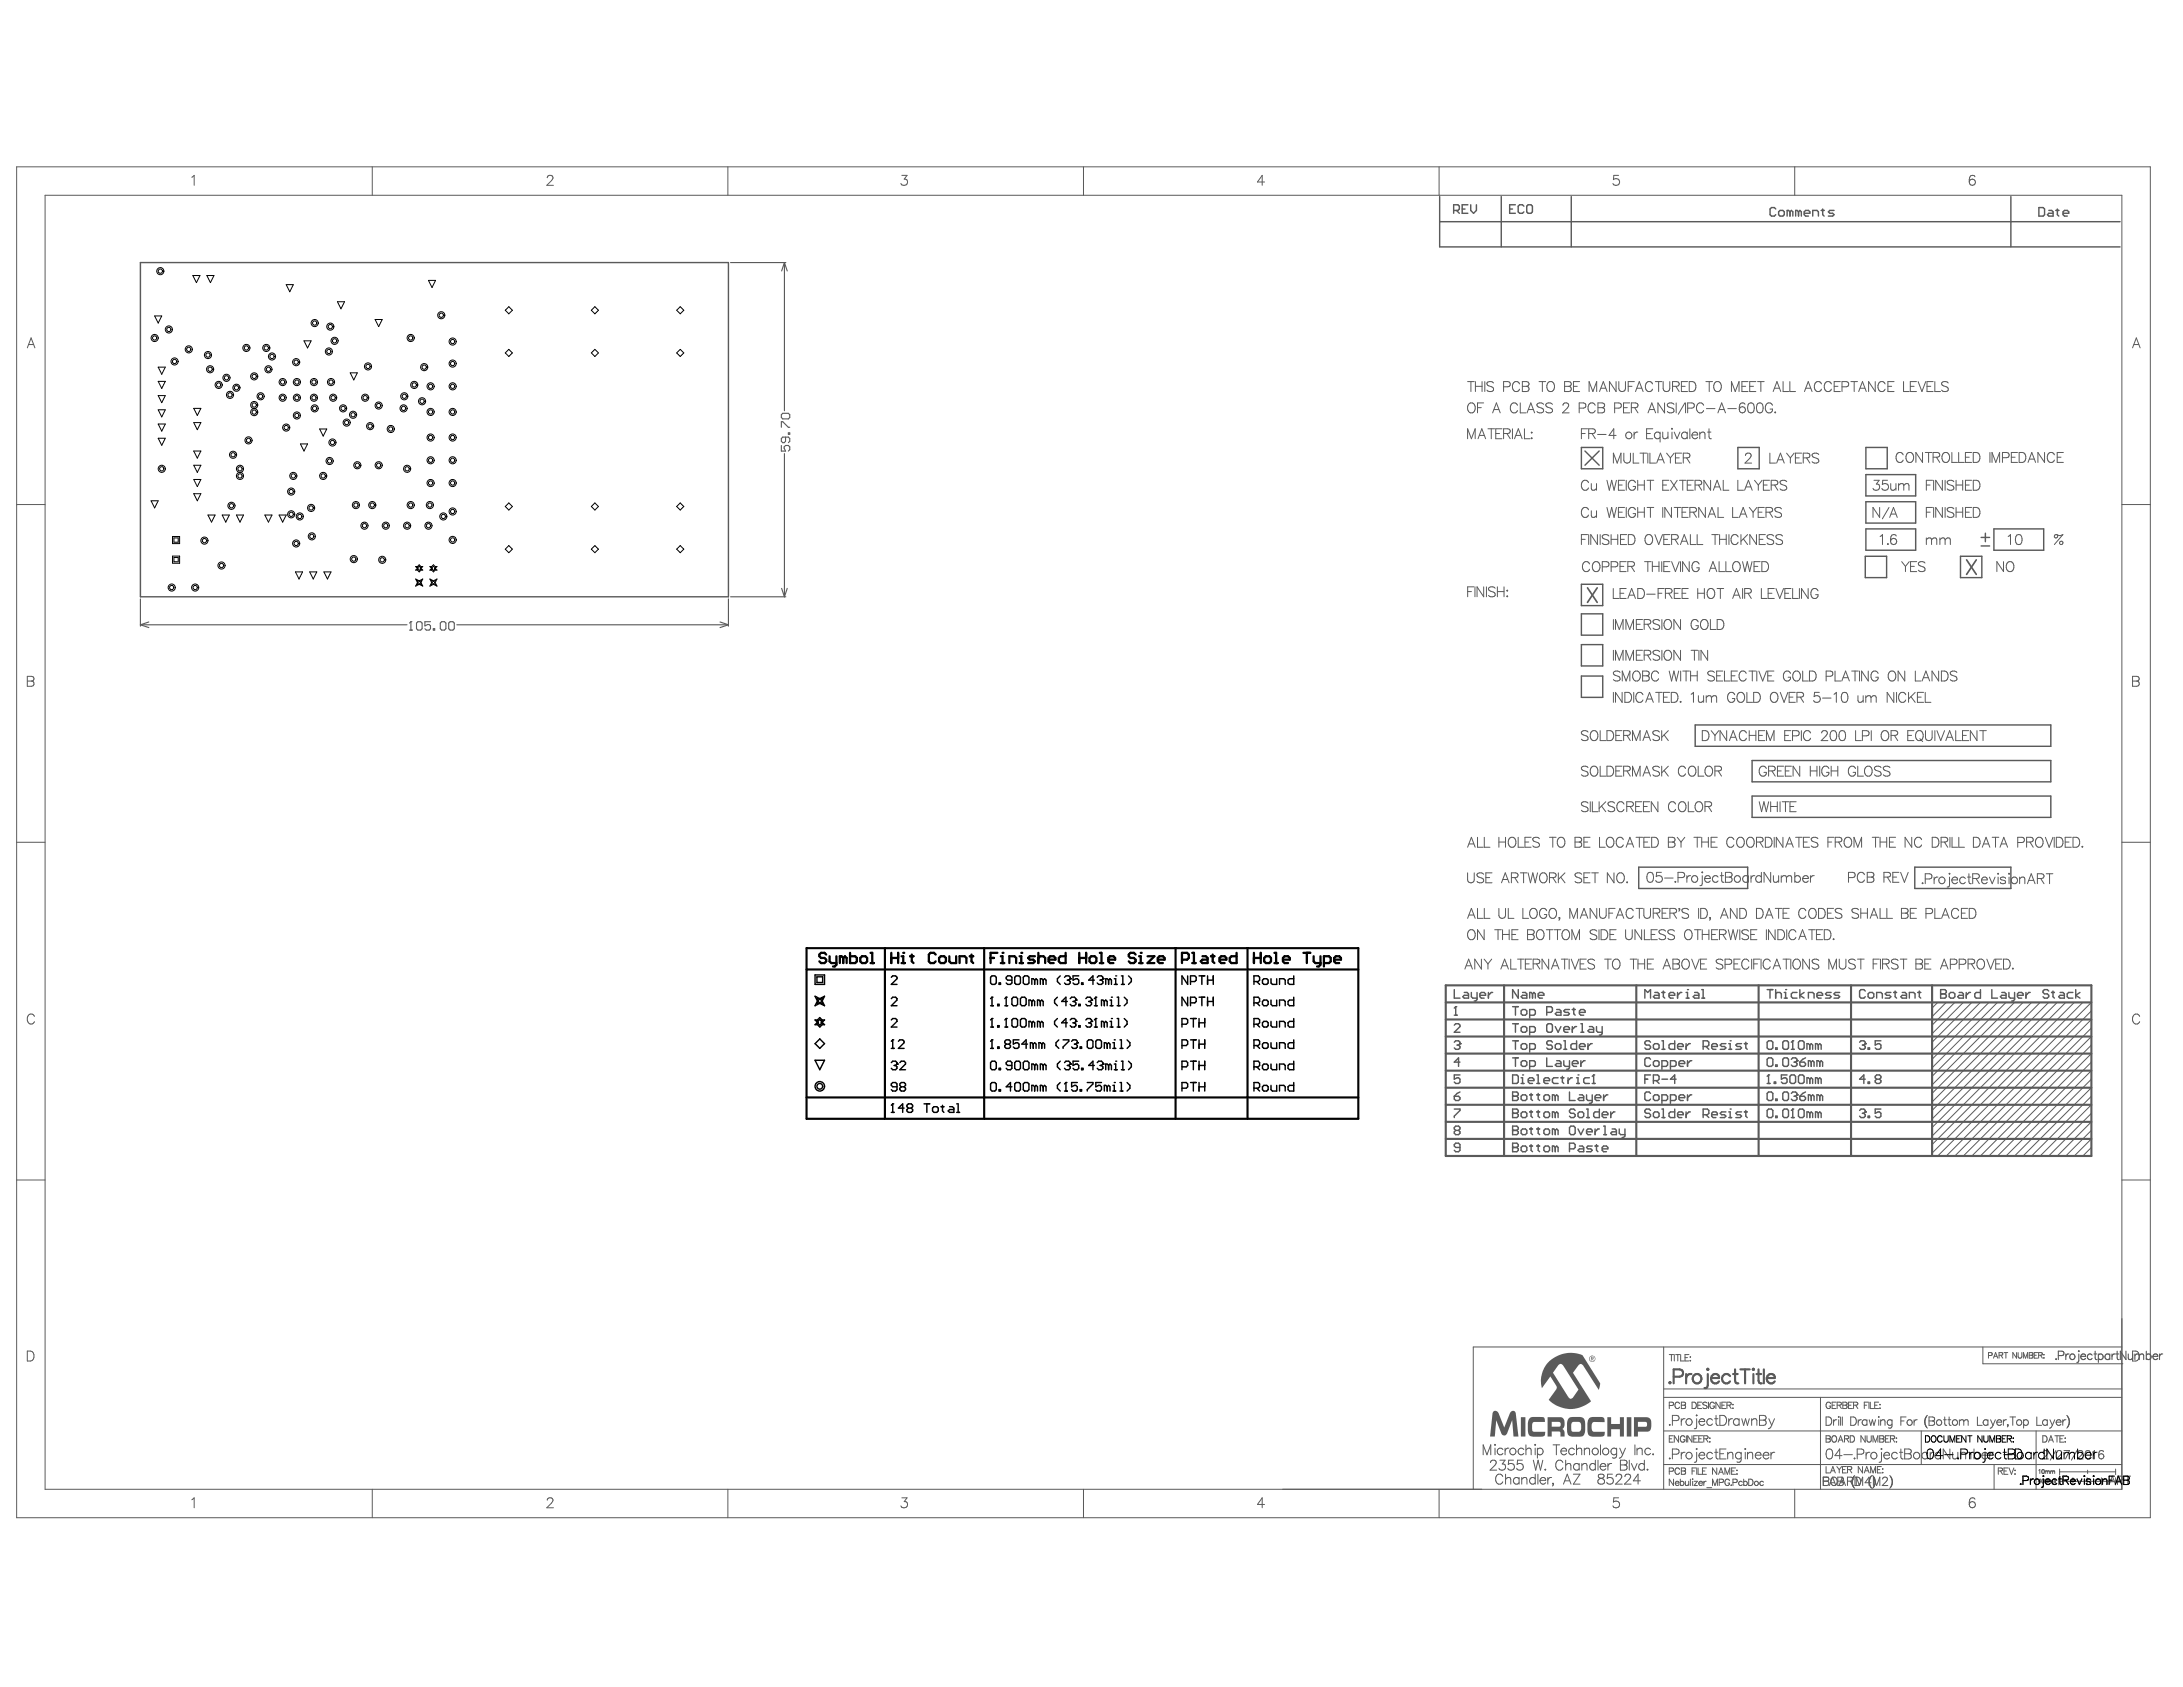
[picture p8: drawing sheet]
<svg xmlns="http://www.w3.org/2000/svg" width="279mm" height="216mm" viewBox="0 0 279 216" stroke-linecap="round" stroke-linejoin="round" font-family="sans-serif">
<g fill="none" stroke="#5a5a5a" stroke-width=".13">
<path d="M2.1 21.4h273.1v172.8h-273.1zM5.8 25h265.8v165.6h-265.8zM24.5 22.7l.4-.3v1.3M47.6 21.4v3.6M70 22.7l.1-.1 .2-.2h.2l.2 .2a.4 .4 0 0 1-.1 .5l-.6 .6h.8M93.2 21.4v3.6M115.4 22.4h.7l-.4 .5a.43 .43 0 0 1 .4 .6 .43 .43 0 0 1-.7 .2l-.1-.2M138.7 21.4v3.6M161.9 23.3h-1l.6-.9v1.3M184.2 21.4v3.6M207.2 22.4h-.6l-.1 .6a.45 .45 0 0 1 .7 0 .45 .45 0 0 1-.1 .7 .45 .45 0 0 1-.7-.2M229.7 21.4v3.6"/>
<path d="M252.8 22.6a.38 .38 0 0 0-.6-.1l-.1 .2-.1 .6M3.5 44.5l.5-1.3 .5 1.3M3.7 44.1h.6M272.9 44.5l.5-1.3 .5 1.3M273.1 44.1h.6M2.1 64.6h3.7M271.6 64.6h3.6M3.5 86.6h.5l.3 .1v.3l-.3 .2a.33 .33 0 0 1 .4 .3 .33 .33 0 0 1-.4 .3h-.5zM3.5 87.2h.5M272.9 86.6h.6l.2 .1v.3l-.2 .2a.33 .33 0 0 1 .3 .3 .33 .33 0 0 1-.3 .3h-.6zM272.9 87.2h.6M2.1 107.8h3.7"/>
<path d="M271.6 107.8h3.6M4.4 130.1a.47 .47 0 0 0-.5-.3 .47 .47 0 0 0-.4 .5 .56 .56 0 0 0 .1 .6 .56 .56 0 0 0 .6 .1l.2-.3M273.9 130.1a.47 .47 0 0 0-.6-.3 .47 .47 0 0 0-.4 .5 .56 .56 0 0 0 .2 .6 .56 .56 0 0 0 .6 .1l.2-.3M2.1 151h3.7M271.6 151h3.6M3.5 172.9h.4a.68 .68 0 0 1 .5 .6 .68 .68 0 0 1-.5 .7h-.4zM212.9 172.4v18.2M212.9 178.8h58.7M212.9 177.8h58.7M213.6 179.9l.5-.1 .1-.3-.6-.1v.9M213.6 173.4h.6M213.9 173.4v.8"/>
<path d="M214.3 173.4v.8M214.5 173.4h.5M214.7 173.4v.8M215 179.6a.3 .3 0 0 0-.4-.2 .3 .3 0 0 0-.2 .4v.2a.3 .3 0 0 0 .2 .3 .3 .3 0 0 0 .4-.2M215.1 173.4v.8h.5M215.2 179.4l.5 .1v.2l-.2 .1 .2 .2v.2l-.5 .1zM215.2 179.8h.3M215.7 173.7h.3M216.2 173.4h-.5v.8h.5M216.3 173.6v.1zM216.3 174.1v.1zM216.6 179.4h.2a.44 .44 0 0 1 .3 .5 .44 .44 0 0 1-.3 .4h-.2z"/>
<path d="M217.3 179.8h.3M217.8 179.4h-.5v.9h.5M218.5 179.6l-.2-.2-.4 .2 .1 .2 .5 .2v.1l-.2 .2-.4-.2M218.7 179.4v.9M219.4 179.6a.3 .3 0 0 0-.3-.2 .3 .3 0 0 0-.3 .4v.2a.29 .29 0 0 0 .3 .3 .29 .29 0 0 0 .3-.3h-.2M220.2 179.4v.9l-.6-.9v.9M220.4 179.8h.3M220.9 179.4h-.5v.9h.5M221 179.8h.5v-.3l-.5-.1v.9M221.3 179.8l.3 .5M221.8 179.8h.1M233 178.8v11.8"/>
<path d="M234.3 179.6a.3 .3 0 0 0-.3-.2 .3 .3 0 0 0-.3 .4v.2a.29 .29 0 0 0 .3 .3 .29 .29 0 0 0 .3-.3h-.2M234.5 179.8h.3M235 179.4h-.5v.9h.5M235.1 179.8h.5v-.3l-.5-.1v.9M235.4 179.8l.3 .5M235.9 179.4l.5 .1v.3h-.2l.2 .2-.1 .2-.4 .1zM235.9 179.8h.3M236.6 179.8h.3M237.1 179.4h-.5v.9h.5M237.2 179.8h.5v-.3l-.5-.1v.9M237.5 179.8l.3 .5M238.6 179.8h.3"/>
<path d="M239.1 179.4h-.5v.9M239.2 179.4v.9M239.4 179.4v.9h.4M239.9 179.8h.4M240.4 179.4h-.5v.9h.5M240.6 179.7v.1zM253.8 172.4v2.1h17.8M254.5 173.5l.4-.1v-.2l-.4-.1v.7M255.1 173.8l.3-.7 .3 .7M255.2 173.6h.4M255.9 173.4h.4v-.2l-.4-.1v.7M256.1 173.4l.2 .4"/>
<path d="M256.5 173.1h.5M256.7 173.1v.7M258.1 173.1v.7l-.5-.7v.7M258.3 173.1v.5l.2 .2 .2-.1 .1-.6M259 173.8v-.7l.2 .7 .3-.7v.7M259.7 173.1l.5 .1v.2h-.2l.2 .2-.1 .2h-.4zM259.7 173.4h.3M260.4 173.4h.2M260.8 173.1h-.4v.7h.4M260.9 173.4h.4l.1-.2-.5-.1v.7M261.2 173.4l.2 .4M261.6 173.4h.1"/>
<path d="M261.6 173.7v.1zM271.6 174.5h.1M271.6 172.4h-83v18.2M272.9 172.9h.5a.68 .68 0 0 1 .4 .6 .68 .68 0 0 1-.4 .7h-.5zM24.5 191.9l.4-.2v1.3M47.6 190.6v3.6M70 192l.1-.2 .2-.1h.2l.2 .1a.4 .4 0 0 1-.1 .6l-.6 .6h.8M93.2 190.6v3.6M115.4 191.7h.7l-.4 .5a.43 .43 0 0 1 .4 .6 .43 .43 0 0 1-.7 .1l-.1-.2M138.7 190.6v3.6M161.9 192.5h-1l.6-.8v1.3M184.2 190.6v3.6"/>
<path d="M189.8 186.2v-1.3l.5 1.3 .5-1.3v1.3M190.8 187.2v-.2l.2-.1h.3l.1 .1a.4 .4 0 0 1-.1 .5l-.6 .6h.9M191.3 184.8v.2zM191.3 185.3v.9M192 186.9h.6l-.3 .5a.43 .43 0 0 1 .4 .5 .43 .43 0 0 1-.7 .2l-.2-.2M192.3 189a.47 .47 0 0 0-.5-.3 .47 .47 0 0 0-.4 .4 .56 .56 0 0 0 .1 .7 .56 .56 0 0 0 .7 .1l.1-.3M192.4 185.5a.41 .41 0 0 0-.6 0 .41 .41 0 0 0 0 .6 .41 .41 0 0 0 .6-.1M192.6 185.3v.9M192.7 188.7v1.2M192.7 189.3l.3-.2h.3l.1 .8M193.1 185.3a.41 .41 0 0 0-.5 .4M193.7 186.9h-.6l-.1 .5a.45 .45 0 0 1 .7 0 .45 .45 0 0 1-.1 .7 .45 .45 0 0 1-.6-.2"/>
<path d="M194.4 189.3a.41 .41 0 0 0-.6-.1 .41 .41 0 0 0 0 .6 .41 .41 0 0 0 .6 0M194.4 189.1v.8M194.8 189.3l.3-.2h.3v.8M194.8 189.1v.8M194.8 186.9h-.6v.5a.45 .45 0 0 1 .7 0 .45 .45 0 0 1-.1 .7 .45 .45 0 0 1-.7-.2M195 185.5a.41 .41 0 0 0-.6 0 .41 .41 0 0 0 0 .6 .41 .41 0 0 0 .6-.1M195.3 185.6l.3-.3 .3 .1 .1 .8M195.3 184.9v1.3M196.3 186.9l.3 1.2 .3-1.2 .3 1.2 .3-1.2M196.4 184.9h.1zM196.5 185.3v.9M196.5 189.3a.41 .41 0 0 0-.6-.1 .41 .41 0 0 0 0 .6 .41 .41 0 0 0 .6 0"/>
<path d="M196.5 188.7v1.2M196.8 185.5a.41 .41 0 0 1 .6 0 .41 .41 0 0 1 0 .6 .41 .41 0 0 1-.6-.1M196.8 185.3v1.3M196.8 188.7v1.2M197.1 189.5a.4 .4 0 0 0 .2 .4 .4 .4 0 0 0 .5-.1M197.3 189.1a.34 .34 0 0 1 .4 0 .34 .34 0 0 1 .1 .4h-.7zM197.7 188.1h.1zM198.1 189.1v.8M198.6 189.1a.41 .41 0 0 0-.5 .4M198.7 189.9h.1zM198.8 184.9h.8M198.8 189.9l-.1 .3"/>
<path d="M199.2 184.9v1.3M199.8 185.7a.4 .4 0 0 0 .2 .5 .4 .4 0 0 0 .5-.2M200 185.4a.34 .34 0 0 1 .3 0 .34 .34 0 0 1 .2 .3h-.7zM200 187.2a.47 .47 0 0 0-.5-.3 .47 .47 0 0 0-.4 .5 .56 .56 0 0 0 .1 .6 .56 .56 0 0 0 .6 .1l.2-.3M200.1 189.9l.5-1.2 .5 1.2M200.3 189.5h.6M200.4 187.5l.3-.2 .3 .1 .1 .7M200.4 186.9v1.2M201.4 188.7h.8l-.8 1.2h.8M201.5 185.5a.41 .41 0 0 0-.6 0 .41 .41 0 0 0 0 .6 .41 .41 0 0 0 .6-.1M201.8 185.6l.3-.3 .3 .1v.8M201.8 184.9v1.3"/>
<path d="M202.1 187.5a.41 .41 0 0 0-.6-.1 .41 .41 0 0 0 0 .6 .41 .41 0 0 0 .6 0M202.1 187.3v.8M202.5 187.5l.3-.2 .3 .1v.7M202.5 187.3v.8M202.8 185.6l.3-.3 .3 .1v.8M202.8 185.3v.9M204.2 187.5a.41 .41 0 0 0-.6-.1 .41 .41 0 0 0 0 .6 .41 .41 0 0 0 .6 0M204.2 186.9v1.2M204.5 186.9v1.2M204.6 188.7a.26 .26 0 0 0 .2 .4 .47 .47 0 0 1 .4 .2 .47 .47 0 0 1 .1 .5 .45 .45 0 0 1-.5 .1 .45 .45 0 0 1-.3-.4 .74 .74 0 0 1 .7-.4l.1-.3a.48 .48 0 0 0-.7-.1zM204.8 187.7a.4 .4 0 0 0 .2 .4 .4 .4 0 0 0 .5-.1M204.8 184.9v1.3"/>
<path d="M204.9 187.5a.35 .35 0 0 1 .4-.2 .35 .35 0 0 1 .2 .4h-.7zM205.8 187.3v.8M206.3 187.3a.41 .41 0 0 0-.5 .4M206.4 188.7h-.6l-.1 .5a.45 .45 0 0 1 .7 0 .45 .45 0 0 1-.1 .7 .45 .45 0 0 1-.7-.2M206.8 189l.1-.2 .2-.1h.2l.2 .1a.4 .4 0 0 1-.1 .5l-.6 .6h.8M206.9 185.3v1a.33 .33 0 0 1-.2 .3 .33 .33 0 0 1-.3-.1M206.9 185.5a.41 .41 0 0 0-.6 0 .41 .41 0 0 0 0 .6 .41 .41 0 0 0 .6-.1M207.2 191.7h-.6l-.1 .5a.45 .45 0 0 1 .7 0 .45 .45 0 0 1-.1 .7 .45 .45 0 0 1-.7-.2M207.3 185.3l.4 .9M207.4 186.9h.5l.3 .1v.2l-.1 .2-.2 .1a.33 .33 0 0 1 .4 .3 .33 .33 0 0 1-.4 .3h-.5zM207.4 187.5h.5M207.7 186.2a.49 .49 0 0 1-.5 .4"/>
<path d="M208 189v-.2l.2-.1h.3l.1 .1a.39 .39 0 0 1-.1 .5l-.6 .6h.9M208 185.3l-.3 .9M208.5 186.9v1.2M208.8 187.3l.4 .8 .3-.8M209.3 184.9v1.3M209.5 185.6l.3-.3 .3 .1 .1 .8M209.5 185.3v.9M210 189.5h-1l.7-.8v1.2M210.5 187.5a.41 .41 0 0 0-.6-.1 .41 .41 0 0 0 0 .6 .41 .41 0 0 0 .6 0M210.5 186.9v1.2M210.8 188.1h.1zM211.2 185.5a.41 .41 0 0 0-.6 0 .41 .41 0 0 0 0 .6 .41 .41 0 0 0 .6-.1"/>
<path d="M211.5 186.1h.1zM212.9 187.4h58.7M212.9 183.1h58.7M213.6 186.7h.2zM213.6 188.3h.5l.1-.4h-.6v.8M213.6 182.4h.2zM213.6 184.1h.4M214 186.1h.6a.33 .33 0 0 0 .3-.3 .33 .33 0 0 0-.3-.4h-.6v1.3M214 181.8h.6a.33 .33 0 0 0 .3-.3 .33 .33 0 0 0-.3-.4h-.6v1.3M214.2 183.7h-.6v.9h.6M214.2 189.3v.8l-.6-.8v.8M214.4 189.8l.1 .2 .1 .1 .3-.1"/>
<path d="M214.5 189.7l.2-.1 .2 .2h-.5zM214.8 183.7v.9l-.5-.9v.9M215 188.1a.3 .3 0 0 0-.4-.2 .3 .3 0 0 0-.2 .3v.2a.3 .3 0 0 0 .2 .3 .3 .3 0 0 0 .4-.2M215.1 189.7a.26 .26 0 0 1 .3 0 .26 .26 0 0 1 0 .3 .26 .26 0 0 1-.3 0M215.1 189.3v.8M215.2 181.6v.8M215.2 185.9v.8M215.2 188.3h.3M215.2 187.9h.5v.2l-.2 .2 .2 .1v.2l-.5 .1zM215.6 183.9a.3 .3 0 0 0-.3-.2 .3 .3 0 0 0-.2 .4v.2a.29 .29 0 0 0 .3 .3 .29 .29 0 0 0 .2-.3h-.1M215.7 185.9a.41 .41 0 0 0-.5 .3M215.7 181.6a.41 .41 0 0 0-.5 .3"/>
<path d="M215.7 189.6v.5h.2l.2-.1M215.8 183.7v.9M216.1 189.6v.5M216.4 189.3v.8M216.6 183.7v.9l-.6-.9v.9M216.6 188.3h.3M216.6 189.3h.1zM216.6 189.6v.5M216.8 184.1h.3M216.8 189.6h.5l-.5 .5h.5M217.1 187.9h-.5v.8M217.1 181.1h.1z"/>
<path d="M217.2 185.4v.1zM217.2 181.6v1l-.1 .2h-.2M217.2 185.9v1l-.1 .2h-.2M217.2 187.9v.8M217.3 183.7h-.5v.9h.5M217.3 187.9v.8h.5M217.4 189.8l.1 .2 .1 .1 .3-.1M217.4 184.1h.3M217.5 186.2a.4 .4 0 0 0 .2 .5 .4 .4 0 0 0 .5-.2M217.5 181.9a.4 .4 0 0 0 .2 .5 .4 .4 0 0 0 .5-.2M217.5 189.7l.2-.1 .2 .2h-.5zM217.5 186a.35 .35 0 0 1 .4-.1 .35 .35 0 0 1 .3 .3h-.7z"/>
<path d="M217.5 181.7a.35 .35 0 0 1 .4-.1 .35 .35 0 0 1 .3 .3h-.7zM217.9 188.3h.3M217.9 183.7h-.5v.9h.5M218.1 184.1h.4l.1-.3-.5-.1v.9M218.1 189.6v.5M218.3 184.1l.3 .5M218.4 189.6h-.2l-.1 .2M218.4 187.9h-.5v.8h.5M218.5 190.4h.6M218.8 184.1h.1zM218.8 184.5h.1zM219.2 186a.41 .41 0 0 0-.6 0 .41 .41 0 0 0 0 .6 .41 .41 0 0 0 .6-.1"/>
<path d="M219.2 181.7a.41 .41 0 0 0-.6 0 .41 .41 0 0 0 0 .6 .41 .41 0 0 0 .6-.1M219.2 190.1v-.8l.3 .8 .3-.8v.8M219.5 185.9h.4M219.5 181.6h.4M219.6 185.4v1.1l.1 .2h.2M219.6 181.1v1.1l.1 .2h.2M219.7 187.9v.8l-.5-.8v.8M220 188.7l.3-.8 .3 .8M220 189.7h.5v-.3l-.5-.1v.8M220.1 188.4h.4M220.1 181.1h.4a.68 .68 0 0 1 .5 .7 .68 .68 0 0 1-.5 .6h-.4zM220.1 186h.5"/>
<path d="M220.8 188.7v-.8l.3 .8 .3-.8v.8M220.9 185.4h-.8v1.3h.8M221.1 186.1l.3-.2h.3l.1 .8M221.1 185.9v.8M221.3 181.6v.8M221.4 189.5a.3 .3 0 0 0-.4-.2 .3 .3 0 0 0-.2 .3v.2a.29 .29 0 0 0 .3 .3 .29 .29 0 0 0 .3-.3h-.2M221.6 190v.1zM221.6 188.3h.3M221.7 181.6a.41 .41 0 0 0-.4 .3M221.8 180.2v.1zM221.8 189.7h.5v-.3l-.5-.1v.8M222.1 187.9h-.5v.8h.5"/>
<path d="M222.3 188.1v.1zM222.3 188.6v.1zM222.6 181.7a.41 .41 0 0 0-.6 0 .41 .41 0 0 0 0 .6 .41 .41 0 0 0 .6-.1M222.6 181.6v.8M222.9 186a.41 .41 0 0 0-.6 0 .41 .41 0 0 0 0 .6 .41 .41 0 0 0 .6-.1M222.9 185.9v.9a.33 .33 0 0 1-.2 .3 .33 .33 0 0 1-.4 0M222.9 181.6l.3 .8 .2-.8 .3 .8 .2-.8M223 189.7a.26 .26 0 0 0-.4 0 .26 .26 0 0 0 0 .3 .26 .26 0 0 0 .4 0M223.2 189.7a.26 .26 0 0 1 .4 0 .26 .26 0 0 1 0 .3 .26 .26 0 0 1-.4 0M223.2 189.3v.8M223.4 185.4v.1zM223.4 185.9v.8"/>
<path d="M223.7 186.1l.3-.2h.3v.8M223.7 185.9v.8M223.8 189.3h.3a.44 .44 0 0 1 .3 .4 .44 .44 0 0 1-.3 .4h-.3zM224.2 181.8l.3-.2h.3l.1 .8M224.2 181.6v.8M224.7 186.2a.4 .4 0 0 0 .2 .5 .4 .4 0 0 0 .5-.2M224.8 185.9a.34 .34 0 0 1 .4 0 .34 .34 0 0 1 .2 .3h-.7zM225.2 181.1h.5l.3 .2v.3l-.3 .1a.33 .33 0 0 1 .4 .4 .33 .33 0 0 1-.4 .3h-.5zM225.2 181.7h.5M225.7 186.2a.4 .4 0 0 0 .2 .5 .4 .4 0 0 0 .5-.2M225.7 189.7a.26 .26 0 0 0-.4 0 .26 .26 0 0 0 0 .3 .26 .26 0 0 0 .4 0M225.7 186a.35 .35 0 0 1 .4-.1 .35 .35 0 0 1 .3 .3h-.7z"/>
<path d="M226.4 181.6l.4 .8M226.7 185.9v.8M226.8 182.4a.49 .49 0 0 1-.5 .4M227.1 181.6l-.3 .8M227.1 185.9a.41 .41 0 0 0-.4 .3M229.7 190.6v3.6M233.7 181.3h.4a.57 .57 0 0 1 .3 .6 .57 .57 0 0 1-.3 .5h-.4zM233.7 183.7l.5 .1v.3h-.1l.2 .2-.1 .2-.5 .1zM233.7 187.7v.8h.5M233.7 184.1h.4M233.9 185.5a.41 .41 0 0 1 .6 .2 1.05 1.05 0 0 1-.1 1 .41 .41 0 0 1-.6-.2 1.05 1.05 0 0 1 .1-1zM234.3 188.5l.3-.8 .3 .8"/>
<path d="M234.4 188.2h.4M234.5 183.9l.1-.1a.38 .38 0 0 1 .5 .4 .38 .38 0 0 1-.5 .3l-.2-.2zM234.7 181.7v.7M235.1 181.7a.35 .35 0 0 0-.4 .3M235.1 187.7l.3 .4M235.3 184.6l.3-.9 .3 .9M235.3 181.3h.1zM235.3 181.7v.7M235.4 184.3h.4M235.4 188.1v.4M235.6 181.3v1.1M235.7 187.7l-.3 .4"/>
<path d="M235.8 186.3h-.9l.6-.9v1.3M235.8 181.3v1.1M235.8 188.1h.3M236 186.2h1.1M236.1 184.1h.4l.1-.3-.5-.1v.9M236.3 187.7h-.5v.8h.5M236.4 184.1l.2 .5M236.5 188.1l.4-.1 .1-.2-.5-.1v.8M236.7 188.1l.3 .4M236.8 183.7h.3a.44 .44 0 0 1 .3 .5 .44 .44 0 0 1-.3 .4h-.3zM236.9 181.3h.3a.57 .57 0 0 1 .4 .6 .57 .57 0 0 1-.4 .5h-.3zM237.4 186.6v.1z"/>
<path d="M237.7 186.1h.5a.33 .33 0 0 0 .4-.3 .33 .33 0 0 0-.4-.4h-.5v1.3M237.8 181.7v.7M238.2 181.7a.35 .35 0 0 0-.4 .3M238.4 187.7v.8l-.6-.8v.8M238.6 188.5l.3-.8 .3 .8M238.7 188.2h.4M238.7 183.7v.9l-.5-.9v.9M238.8 185.9v.8M238.9 181.9a.34 .34 0 0 0-.5-.1 .34 .34 0 0 0 0 .5 .34 .34 0 0 0 .5 0M238.9 181.7v.7M239 183.7v.6l.2 .3 .3-.2v-.7M239.2 181.7l.2 .7 .2-.7 .2 .7 .3-.7"/>
<path d="M239.3 185.9a.41 .41 0 0 0-.5 .3M239.4 188.5v-.8l.3 .8 .3-.8v.8M239.7 184.6v-.9l.3 .9 .3-.9v.9M240.3 188.1h.3M240.4 181.3h.1zM240.5 181.7v.7M240.6 183.7l.5 .1v.3h-.2l.2 .2v.2l-.5 .1zM240.6 184.1h.3M240.6 180.2v.1zM240.7 181.9l.3-.2h.2l.1 .7M240.7 181.7v.7M240.8 187.7h-.5v.8h.5"/>
<path d="M240.8 185.9v1l-.1 .2h-.2M240.8 185.4v.1zM240.9 188h.1zM240.9 188.5h.1zM241.1 186.2a.4 .4 0 0 0 .2 .5 .4 .4 0 0 0 .5-.2M241.2 186a.35 .35 0 0 1 .4-.1 .35 .35 0 0 1 .2 .3h-.7zM241.3 184.1h.3M241.8 183.7h-.5v.9h.5M242 184.1h.4l.1-.3-.5-.1v.9M242.2 181.9a.34 .34 0 0 0-.5-.1 .34 .34 0 0 0 0 .5 .34 .34 0 0 0 .5 0M242.2 181.7v.8a.28 .28 0 0 1-.2 .3 .28 .28 0 0 1-.3-.1M242.2 184.1l.3 .5"/>
<path d="M242.7 184.1h.1zM242.7 184.5h.1zM242.8 186a.41 .41 0 0 0-.6 0 .41 .41 0 0 0 0 .6 .41 .41 0 0 0 .6-.1M243.1 185.9h.4M243.3 181.9h.4M243.3 185.4v1.1l.1 .2h.2M243.8 185.4h.5l.3 .2v.3l-.3 .1a.33 .33 0 0 1 .3 .4 .33 .33 0 0 1-.3 .3h-.5zM243.8 186h.5M244 181.3h-.7v1.1M245 181.7v.7M245.4 181.7a.35 .35 0 0 0-.4 .3M245.9 183.1v4.3"/>
<path d="M246.5 181.4l-.1 .7 .2 .6M246.6 181.2l-.1 .2M246.6 181.2a1.11 1.11 0 0 0 0 1.5M246.6 182.7l.1 .1M246.7 181.1l-.1 .1M246.7 186a.41 .41 0 0 0-.6 0 .41 .41 0 0 0 0 .6 .41 .41 0 0 0 .6-.1M246.7 185.9v.8M246.9 181.3h.5l.2 .1v.3l-.2 .2a.28 .28 0 0 1 .2 .2 .28 .28 0 0 1-.2 .3h-.5zM246.9 181.9h.5M247 185.9v.8M247.5 185.9a.41 .41 0 0 0-.5 .3M248.4 186a.41 .41 0 0 0-.6 0 .41 .41 0 0 0 0 .6 .41 .41 0 0 0 .6-.1"/>
<path d="M248.4 185.4v1.3M248.8 181.7h.3M248.9 181.3v.9l.1 .2h.2M249.3 181.7h.4M249.5 181.3v.9v.2h.2M249.6 185.4v1.3l-.9-1.3v1.3M249.9 185.9l.1 .8h.3l.3-.2M250.6 185.9v.8M250.8 181.9l.2-.2h.3v.2M250.8 181.7v.7M250.9 186.1l.3-.2h.3l.1 .2M250.9 185.9v.8"/>
<path d="M251.3 181.9l.3-.2h.3v.7M251.3 181.9v.5M251.6 186.1l.3-.2h.3l.1 .8M251.6 186.1v.6M252.7 186a.41 .41 0 0 1 .6 0 .41 .41 0 0 1 0 .6 .41 .41 0 0 1-.6-.1M252.7 185.4v1.3M252.8 191.9a.38 .38 0 0 0-.6-.2l-.1 .2-.1 .6M253.1 181.3v1.1h.6M253.7 186.2a.4 .4 0 0 0 .2 .5 .4 .4 0 0 0 .5-.2M253.7 186a.35 .35 0 0 1 .4-.1 .35 .35 0 0 1 .3 .3h-.7zM254.4 181.9a.34 .34 0 0 0-.5-.1 .34 .34 0 0 0 0 .5 .34 .34 0 0 0 .5 0M254.4 181.7v.7"/>
<path d="M254.7 185.9v.8M254.8 181.7l.3 .7M255.1 182.4l-.1 .2-.3 .2M255.1 185.9a.41 .41 0 0 0-.4 .3M255.2 187.4v3.2M255.4 181.7l-.3 .7M255.6 182v.1a.33 .33 0 0 0 .2 .3 .33 .33 0 0 0 .4-.1M255.6 181.9a.3 .3 0 0 1 .4-.2 .3 .3 0 0 1 .2 .3h-.6zM255.8 188.3l.4-.1 .1-.3h-.5v.8M256 188.3l.3 .4M256.4 181.7v.7M256.5 188.3h.3"/>
<path d="M256.8 181.7a.35 .35 0 0 0-.4 .3M256.9 182.4h.1zM257 187.9h-.5v.8h.5M257 182.4l-.1 .2M257.1 187.9l.3 .8 .4-.8M257.3 181.3h.7M257.6 181.3v1.1M257.9 188.1h.1M257.9 188.6v.1zM259 181.7v1.1M259 181.9a.34 .34 0 0 1 .5-.1 .34 .34 0 0 1 0 .5 .34 .34 0 0 1-.5 0M260.6 183.1v7.5"/>
<path d="M260.7 181.3v1.1h.6M261 188.2l.1-.1v.5M261.2 189.6h-.3l.2-.3v.5M261.4 188.1a.23 .23 0 0 1 .3 .2 .23 .23 0 0 1-.3 .3l-.1-.2zM261.5 183.7h.2a.44 .44 0 0 1 .3 .5 .44 .44 0 0 1-.3 .4h-.2zM261.5 185.9l.2-.3 .4 .1a.33 .33 0 0 1-.1 .5l-.5 .5h.7M261.8 188.3l.1-.1 .1 .1M261.8 188.2v.4M261.8 189.3a.23 .23 0 0 1 .3 .2 .23 .23 0 0 1-.3 .3v-.2zM262 188.3h.3v.3M262 188.3v.3M262 181.9a.34 .34 0 0 0-.5-.1 .34 .34 0 0 0 0 .5 .34 .34 0 0 0 .5 0"/>
<path d="M262 181.7v.7M262.2 184.6l.3-.9 .3 .9M262.2 189.5v.3M262.2 189.6l.1-.1 .2 .1M262.3 184.3h.4M262.4 181.7l.3 .7M262.5 188.3l.1-.1 .1 .1M262.5 188.2v.4M262.5 189.6l.2-.1v.3M262.5 189.6v.2M262.7 182.4l-.1 .2-.3 .2M262.7 188.3h.3v.3"/>
<path d="M262.7 188.3v.3M263 189.3h.1M263 189.5v.3M263 181.7l-.3 .7M263 183.7h.5M263.1 189.3v.5M263.1 185.6l-.7 1.3M263.2 182v.1a.33 .33 0 0 0 .2 .3 .33 .33 0 0 0 .4-.1M263.2 181.9a.3 .3 0 0 1 .4-.2 .3 .3 0 0 1 .2 .3h-.6zM263.3 185.9l.2-.3 .3 .1a.33 .33 0 0 1-.1 .5l-.5 .5h.7M263.3 183.7v.9M263.5 189.1v.9"/>
<path d="M263.5 189.6h7.3M263.6 188v.7M263.6 188.4h7.2M263.6 184.1h.4M264 181.7v.7M264.2 183.7h-.6v.9h.6M264.2 185.6h.7l-.5 1.1M264.3 184.1h.1zM264.3 184.5h.1zM264.4 181.7a.35 .35 0 0 0-.4 .3M264.5 181.1l.1 .1M264.6 181.2l.1 .2a1.1 1.1 0 0 1-.1 1.3"/>
<path d="M264.6 182.7l-.1 .1M264.6 181.2l.2 .7-.2 .8M265.3 189.1v.9M265.8 185.6l-.7 1.3M266 185.9l.2-.3 .3 .1a.33 .33 0 0 1-.1 .5l-.5 .5h.7M267 185.7a.35 .35 0 0 1 .5 .1 .54 .54 0 0 1-.3 .9 .69 .69 0 0 1-.2-1zM267.1 189.1v.9M267.2 188.1v.5M267.8 185.8l.3-.2v1.1M269 189.1v.9M269.2 185.8a.32 .32 0 0 0-.4-.1l-.1 .1-.1 .6M270.8 188v.7"/>
<path d="M270.8 189.1v.9"/>
<circle cx="252.4" cy="23.3" r=".4"/>
<circle cx="193.6" cy="185.7" r=".42"/>
<circle cx="204.2" cy="185.7" r=".42"/>
<circle cx="205.5" cy="185.7" r=".42"/>
<circle cx="216.2" cy="186.3" r=".42"/>
<circle cx="216.2" cy="182" r=".42"/>
<circle cx="224.8" cy="189.8" r=".27"/>
<circle cx="239.8" cy="186.3" r=".42"/>
<circle cx="244.4" cy="182.1" r=".35"/>
<circle cx="245.3" cy="186.3" r=".42"/>
<circle cx="248.2" cy="182.1" r=".35"/>
<circle cx="250.2" cy="182.1" r=".35"/>
<circle cx="252.4" cy="192.6" r=".4"/>
<circle cx="258.4" cy="182.1" r=".35"/>
<circle cx="261.5" cy="189.5" r=".23"/>
<circle cx="268.9" cy="186.4" r=".33"/>
</g>
<g fill="none" stroke="#5a5a5a" stroke-width=".18">
<path d="M184.3 25.1v6.5h87M184.3 28.4h87M186.1 26.9h.5l.2-.1v-.4l-.2-.2h-.5v1.1M186.4 26.9l.4 .4M187.1 26.8h.4M187.9 26.2h-.8v1.1h.8M188.2 26.2v.7l.4 .4 .4-.4v-.7M192.1 25.1v6.5M193.2 26.8h.4M193.9 26.2h-.7v1.1h.7M195 26.4l-.1-.2h-.4l-.2 .2v.7l.2 .2h.4l.1-.2M195.4 26.4l.2-.2h.4l.1 .2v.7l-.1 .2h-.4l-.2-.2z"/>
<path d="M201.1 25.1v6.5M227.3 26.7l-.2-.1h-.4l-.1 .1v.8l.1 .2h.4l.2-.2M227.6 27.1l.2-.2h.4l.2 .2v.4l-.2 .2h-.4l-.2-.2zM229.1 27.1l-.2-.2h-.2v.8M229.1 27.1v.6M229.1 27.1l.2-.2 .2 .2v.6M230.2 27.1l-.2-.2h-.2v.8M230.2 27.1v.6M230.2 27.1l.2-.2 .2 .2v.6M230.9 27.3h.7v-.2l-.1-.2h-.4l-.2 .2v.4l.2 .2h.4M232 27.7v-.8h.6l.1 .2v.6M233.1 26.9h.4"/>
<path d="M233.3 26.7v.8l.2 .2M234.7 26.9h-.5l-.2 .2 .2 .2h.4l.1 .2-.1 .2h-.6M257.4 25.1v6.5M261 26.6h.5l.2 .1v.8l-.2 .2h-.5zM262.2 26.9h.4l.2 .2v.6h-.6l-.2-.2 .2-.2h.6M263.1 26.9h.4M263.3 26.7v.8l.2 .2M264 27.3h.8v-.2l-.2-.2h-.4l-.2 .2v.4l.2 .2h.4"/>
</g>
<g fill="none" stroke="#5a5a5a" stroke-width=".27">
<path d="M213.6 177l.1-.1 .1 .1h-.1zM214.2 176.2h.8a.47 .47 0 0 0 .4-.5 .47 .47 0 0 0-.4-.4h-.8v1.7M215.8 175.8v1.2M216.5 175.8a.58 .58 0 0 0-.7 .6M218.5 175.3l.1-.1 .1 .1h-.1zM218.6 175.8v1.5l-.1 .3h-.3M219 176.4a.56 .56 0 0 0 .3 .6 .56 .56 0 0 0 .7-.2M219.1 176.1a.49 .49 0 0 1 .6-.3 .49 .49 0 0 1 .3 .6h-1zM221.4 176.1a.57 .57 0 0 0-.8-.1 .57 .57 0 0 0 0 .9 .57 .57 0 0 0 .8-.1M221.8 175.8h.6M222.1 175.3v1.4l.1 .3h.3M222.8 175.3h1.1"/>
<path d="M223.3 175.3v1.7M224.3 175.3l.1-.1 .1 .1h-.1zM224.4 175.8v1.2M224.8 175.8h.6M225.1 175.3v1.4l.1 .3h.3M225.8 175.3v1.7M226.1 176.4a.56 .56 0 0 0 .4 .6 .56 .56 0 0 0 .7-.2M226.2 176.1a.49 .49 0 0 1 .6-.3 .49 .49 0 0 1 .4 .6h-1.1z"/>
<circle cx="217.2" cy="176.4" r=".59"/>
</g>
<path d="M203.4 173.9a.4 .4 0 0 1 .8 0 .4 .4 0 0 1-.8 0zM209.1 181.4h1.6a.66 .66 0 0 1 .7 .8v.2a.61 .61 0 0 1-.5 .8h-1.3v.6h-.5zM208.2 181.4h.6v2.4h-.6zM198.3 174.2a4 4 0 0 1 4.2-.8l2.3 3.6-.2 .9-1.9-3.1a.36 .36 0 0 0-.4-.2 .36 .36 0 0 0-.3 .2l-.7 .9 2.3 3.6a3.9 3.9 0 0 1-5.4-.2l1-1.3 .1-.2-.9-1.4-1.1 1.5a3.5 3.5 0 0 1 1-3.5zM205.7 181.4h.5v.8h1.1v-.8h.5v2.4h-.5v-.9h-1.1v.9h-.5zM203.4 181.5l.4-.2h1.1a.48 .48 0 0 1 .5 .7h-1.4a.4 .4 0 0 0-.3 .5v.3a.42 .42 0 0 0 .3 .4h1.4a.46 .46 0 0 1-.1 .5 .46 .46 0 0 1-.4 .2h-1a.7 .7 0 0 1-.7-.9v-1.1zM200.8 181.5l.3-.1 1-.1a.7 .7 0 0 1 .8 .9v.8a.69 .69 0 0 1-.8 .9h-.8a.69 .69 0 0 1-.7-.9v-1zM198.1 181.4h1.7a.89 .89 0 0 1 .2 1.5 .51 .51 0 0 1 .2 .5v.4h-.5v-.5l-.1-.1h-1v.6h-.5zM195.8 181.5l.3-.1 .8-.1a.66 .66 0 0 1 .8 .3v.4h-1.5l-.1 .3v.6a.26 .26 0 0 0 .3 .3h1.4v.2l-.1 .3-.2 .1-1.2 .1a.69 .69 0 0 1-.8-.9v-.8zM194.7 181.4h.5v2.4h-.5zM191.1 180.7l.3-.1 .4 .2 .7 1.9 .7-1.8a.39 .39 0 0 1 .4-.4 .39 .39 0 0 1 .4 .4l.3 2.9h-.6l-.2-2-.6 1.6a.39 .39 0 0 1-.4 .3 .39 .39 0 0 1-.4-.3l-.6-1.6-.2 2h-.6l.3-2.9zM203.5 173.9a.34 .34 0 0 0 .6 0 .34 .34 0 0 0-.6 0zM209.6 182v.6h1a.36 .36 0 0 0 0-.6zM199.5 174.7l-.7 1 1.9 3a.35 .35 0 0 0 .3 .3 .35 .35 0 0 0 .4-.2l.6-1-2-3.1-.3-.2zM201.2 182l-.1 .3v.5a.29 .29 0 0 0 .3 .4h.8l.2-.3v-.5l-.1-.3-.2-.1zM198.6 182v.6h1a.32 .32 0 0 0 .2-.3 .32 .32 0 0 0-.3-.3zM203.6 173.6l.3 .1 .1 .2h-.2l.2 .2-.2-.2h-.1v.2h-.1zM203.7 173.7v.2l.2-.1v-.1z" fill="#5a5a5a"/>
<g fill="none" stroke="#5a5a5a" stroke-width=".14">
<path d="M93.5 33.6h7.1M100.4 33.6l.4 1.1M100.4 33.6l-.4 1.1M100.4 33.6v19M100 53.1l.2-.2h.7l.2 .2v.3l-.2 .2h-.7l-.2-.2zM100 54.7v-.7h.2l.7 .7h.2M100 57v.7h.5l-.1-.3v-.2l.1-.2h.4l.2 .2v.4l-.2 .1M100.4 58.1v18.3M100.5 55.9v.6l-.1 .2h-.2l-.2-.2v-.4l.2-.2h.7l.2 .2v.4l-.2 .2M100.9 55.4h.2v.2h-.2zM18 80l1 .3M18 76.6v3.5"/>
<path d="M18 80h34.1M19 79.6l-1 .4M52.6 79.6h.1M52.6 79.6v1M52.6 79.6l-.2 .1M53.3 79.7l.2-.1h.3l.2 .1v.8l-.2 .1h-.3l-.2-.1zM55.1 79.6h-.7v.5l.3-.2h.2l.2 .2v.4l-.2 .1h-.3l-.2-.1M56.4 79.7l.1-.1h.4l.2 .1v.8l-.2 .1h-.4l-.1-.1zM57.4 79.7l.2-.1h.4l.1 .1v.8l-.1 .1h-.4l-.2-.1zM58.5 80h34.7M92.2 79.6l1 .4M93.2 76.6v3.5"/>
<path d="M93.2 80l-1 .3M93.5 76.4h7.1M100 75.3l.4 1.1M100.8 75.3l-.4 1.1M52.4 80.6h.4M55.5 80.5h.1v.1h-.1zM263.1 173.9h.1zM263.4 173.5h.5a.28 .28 0 0 0 .3-.3 .28 .28 0 0 0-.3-.3h-.5v1.1M264.4 173.3v.7M264.8 173.3a.35 .35 0 0 0-.4 .3M266 172.9h.1zM266.1 173.3v.8l-.1 .2-.2 .1"/>
<path d="M266.3 173.6v.1a.33 .33 0 0 0 .3 .3 .33 .33 0 0 0 .3-.2M266.4 173.4a.3 .3 0 0 1 .3-.1 .3 .3 0 0 1 .2 .3h-.6zM267.8 173.4a.34 .34 0 0 0-.5 0 .34 .34 0 0 0 0 .5 .34 .34 0 0 0 .5-.1M268 173.3h.4M268.2 172.9v.9v.1l.2 .1M268.6 173.4a.34 .34 0 0 1 .5 0 .34 .34 0 0 1 0 .5 .34 .34 0 0 1-.5-.1M268.6 173.3v1.1M270 173.4a.34 .34 0 0 0-.5 0 .34 .34 0 0 0 0 .5 .34 .34 0 0 0 .5-.1M270 173.3v.7M270.3 173.3v.7M270.7 173.3a.35 .35 0 0 0-.4 .3M270.8 173.3h.4"/>
<path d="M271 172.9v.9v.1l.2 .1M272.1 172.9v1.1l-.7-1.1v1.1M272.4 173.3v.6l.3 .1 .3-.2M273 173.3v.7M273.2 173.5l.3-.2h.3v.2M273.2 173.3v.7M273.8 173.5l.3-.2h.2l.1 .7M273.8 173.5v.5M274.7 173.4a.34 .34 0 0 1 .5 0 .34 .34 0 0 1 0 .5 .34 .34 0 0 1-.5-.1M274.7 172.9v1.1M275.5 173.6v.1a.33 .33 0 0 0 .3 .3 .33 .33 0 0 0 .4-.2M275.6 173.4a.3 .3 0 0 1 .3-.1 .3 .3 0 0 1 .3 .3h-.7z"/>
<path d="M276.4 173.3v.7M276.8 173.3a.35 .35 0 0 0-.4 .3"/>
<circle cx="265.2" cy="173.6" r=".35"/>
</g>
<g fill="none" stroke="#5a5a5a" stroke-width=".13">
<path d="M187.8 56.1v-1.2l.5 1.2 .5-1.2v1.2M187.8 48.8h.9M188 51.7a.47 .47 0 0 1 .5-.1 .47 .47 0 0 1 .3 .5 .56 .56 0 0 1-.1 .6 .56 .56 0 0 1-.6 .1 .79 .79 0 0 1-.1-1.1zM188.3 48.8v1.3M188.8 48.8v1.3M188.8 49.4h.9M189.1 52.2h.5M189.2 56.1l.5-1.2 .4 1.2M189.4 55.7h.6M189.7 48.8v1.3M189.9 51.6h-.8v1.2M190 48.8v1.3"/>
<path d="M190.4 54.9h.9M190.9 54.9v1.2M191 52.8l.5-1.2 .5 1.2M191.2 49a.48 .48 0 0 0-.5-.2 .48 .48 0 0 0-.4 .3l.1 .2 .5 .2a.31 .31 0 0 1 .2 .2 .31 .31 0 0 1-.1 .3 .59 .59 0 0 1-.7-.1M191.2 52.4h.6M191.4 55.5h.5M192.2 54.9h-.8v1.2h.8M192.4 55.5l.8-.1 .1-.2-.1-.2-.2-.1h-.6v1.2M192.4 49.5h.6a.33 .33 0 0 0 .3-.3 .33 .33 0 0 0-.3-.4h-.6v1.3M192.9 55.5l.4 .6M193.6 54.9v1.2M193.8 56.1l.5-1.2 .5 1.2"/>
<path d="M194 55.7h.6M194.2 51.9a.47 .47 0 0 0-.5-.3 .47 .47 0 0 0-.4 .5 .56 .56 0 0 0 .1 .6 .56 .56 0 0 0 .6 .1l.2-.3M194.5 49.1a.47 .47 0 0 0-.5-.3 .47 .47 0 0 0-.4 .5 .56 .56 0 0 0 .1 .6 .56 .56 0 0 0 .6 .1l.2-.2M194.6 51.6v1.2h.7M194.8 48.8h.6l.2 .2v.3l-.2 .1a.33 .33 0 0 1 .3 .4 .33 .33 0 0 1-.3 .3h-.6zM194.8 49.4h.6M195.1 54.9v1.2h.7M195.4 52.8l.5-1.2 .5 1.2M195.6 52.4h.6M196 55.4h.1zM196 56.1h.1zM197 48.8h.8"/>
<path d="M197.4 48.8v1.3M197.6 51.7a.48 .48 0 0 0-.5-.2 .48 .48 0 0 0-.4 .4l.1 .2 .5 .1a.31 .31 0 0 1 .3 .3 .31 .31 0 0 1-.2 .3 .59 .59 0 0 1-.7-.1M198.2 48.9a.61 .61 0 0 1 .7 .3 .61 .61 0 0 1-.1 .7 .47 .47 0 0 1-.5 .2 .47 .47 0 0 1-.3-.5 .77 .77 0 0 1 .2-.7zM198.7 51.7a.48 .48 0 0 0-.5-.2 .48 .48 0 0 0-.4 .4l.2 .2 .5 .1a.31 .31 0 0 1 .2 .3 .31 .31 0 0 1-.1 .3 .59 .59 0 0 1-.8-.1M200 51.9l.1-.2 .2-.1h.2l.2 .1a.4 .4 0 0 1-.1 .5l-.6 .6h.8M200.3 48.8h.5l.2 .2v.3l-.2 .1a.33 .33 0 0 1 .3 .4 .33 .33 0 0 1-.3 .3h-.5zM200.3 49.4h.5M201.4 49.4h.5M202.1 52.2h.6a.33 .33 0 0 0 .3-.3 .33 .33 0 0 0-.3-.3h-.6v1.2M202.2 48.8h-.8v1.3h.8M202.4 55.5h.5M203.2 54.9h-.8v1.2"/>
<path d="M203.3 55.5l.8-.1 .1-.2-.1-.2-.2-.1h-.6v1.2M203.4 50.1v-1.3l.5 1.3 .5-1.3v1.3M203.8 55.5l.4 .6M204.2 51.9a.47 .47 0 0 0-.6-.3 .47 .47 0 0 0-.3 .5 .56 .56 0 0 0 .1 .6 .56 .56 0 0 0 .6 .1l.2-.3M204.5 55.6h1.1M204.5 51.6h.6l.2 .1v.4l-.2 .1a.33 .33 0 0 1 .3 .3 .33 .33 0 0 1-.3 .3h-.6zM204.5 52.2h.6M204.7 50.1l.5-1.3 .5 1.3M204.9 49.7h.6M206.5 59.3v-1.3l.5 1.3 .5-1.3v1.3M206.7 52.2h.5a.33 .33 0 0 0 .3-.3 .33 .33 0 0 0-.3-.3h-.5v1.2M206.8 48.8v1.3l-.8-1.3v1.3"/>
<path d="M206.8 55.7h-.9l.6-.8v1.2M207.2 48.8v.9a.43 .43 0 0 0 .4 .4 .43 .43 0 0 0 .4-.4v-.9M207.8 52.2h.5M207.8 58v.9a.43 .43 0 0 0 .5 .4 .43 .43 0 0 0 .4-.4v-.9M208.4 49.4h.5M208.6 51.6h-.8v1.2h.8M208.8 52.2l.7-.1 .1-.2v-.2l-.3-.1h-.5v1.2M209 58v1.3h.8M209.1 55.3v.8M209.2 48.8h-.8v1.3M209.2 52.2l.4 .6M209.3 50.1l.5-1.3 .5 1.3"/>
<path d="M209.5 49.7h.6M209.6 55.3a.41 .41 0 0 0-.5 .4M209.9 58h.9M210.3 58v1.3M210.7 55.5h.5M210.9 58v1.3M210.9 52.8l.5-1.2 .5 1.2M211.1 52.4h.6M211.2 58v1.3h.7M211.5 49.1a.47 .47 0 0 0-.5-.3 .47 .47 0 0 0-.4 .5 .56 .56 0 0 0 .1 .6 .56 .56 0 0 0 .6 .1l.2-.2M211.5 54.9h-.8v1.2h.8M211.9 48.8h.8"/>
<path d="M212 59.3l.5-1.3 .5 1.3M212.2 58.8h.6M212.3 48.8v1.3M212.5 55.5a.41 .41 0 0 0-.6-.1 .41 .41 0 0 0 0 .6 .41 .41 0 0 0 .6 0M212.5 55.3v1.3M212.8 55.3l.1 .8h.3l.3-.2M212.9 48.8v.9a.43 .43 0 0 0 .4 .4 .43 .43 0 0 0 .4-.4v-.9M213 51.6v1.2l-.8-1.2v1.2M213.3 58l.5 .6M213.5 55.3v.8M213.8 58.6v.7M214 55.3v.8"/>
<path d="M214 54.8v.1zM214.1 49.4h.7l.1-.2v-.2l-.3-.2h-.5v1.3M214.2 51.7a.48 .48 0 0 0-.4-.2 .48 .48 0 0 0-.4 .4l.1 .2 .5 .1a.31 .31 0 0 1 .2 .3 .31 .31 0 0 1-.1 .3 .59 .59 0 0 1-.7-.1M214.3 58l-.5 .6M214.3 55.3l.3 .8 .4-.8M214.4 58.6h.5M214.5 49.4l.4 .7M214.5 51.6v1.2M215.2 49.4h.5M215.2 58h-.8v1.3h.8M215.4 58.6l.8-.1 .1-.1-.1-.3-.2-.1h-.6v1.3M215.6 51.6l-.8 1.4"/>
<path d="M215.7 51.6v1.2M215.9 58.6l.4 .7M215.9 55.5a.41 .41 0 0 0-.6-.1 .41 .41 0 0 0 0 .6 .41 .41 0 0 0 .6 0M215.9 55.3v.8M216 48.8h-.8v1.3h.8M216 52.2h.5a.33 .33 0 0 0 .4-.3 .33 .33 0 0 0-.4-.3h-.5v1.2M216.2 48.8h.4a.68 .68 0 0 1 .5 .7 .68 .68 0 0 1-.5 .6h-.4zM216.3 54.9v1.2M216.6 55.7a.4 .4 0 0 0 .2 .4 .4 .4 0 0 0 .5-.1M216.6 55.5a.35 .35 0 0 1 .4-.2 .35 .35 0 0 1 .3 .4h-.7zM217.6 55.5l.3-.2 .3 .1v.7M217.6 55.3v.8"/>
<path d="M218 51.9a.47 .47 0 0 0-.5-.3 .47 .47 0 0 0-.4 .5 .56 .56 0 0 0 .2 .6 .56 .56 0 0 0 .6 .1l.1-.3M218.3 48.8h.9M218.4 52.3h1.1M218.6 55.3h.4M218.7 54.9v1l.1 .2h.2M218.8 48.8v1.3M219.6 48.9a.61 .61 0 0 1 .7 .3 .61 .61 0 0 1-.1 .7 .47 .47 0 0 1-.6 .2 .47 .47 0 0 1-.3-.5 .77 .77 0 0 1 .3-.7zM219.9 52.8l.5-1.2 .4 1.2M220.1 52.4h.6M221.1 52.3h1.1M221.6 50.1v-1.3l.5 1.3 .5-1.3v1.3M222.9 49.4h.5"/>
<path d="M223.3 51.7a.38 .38 0 0 0-.5-.1l-.1 .2-.1 .6M223.4 58.3l.1-.2 .1-.1h.3l.2 .1a.4 .4 0 0 1-.2 .6l-.6 .6h.9M223.7 48.8h-.8v1.3h.8M223.9 51.6a.41 .41 0 0 1 .6 .2 1.05 1.05 0 0 1-.2 1 .41 .41 0 0 1-.6-.2 1.05 1.05 0 0 1 .2-1zM223.9 49.4h.5M224.7 48.8h-.8v1.3h.8M224.9 48.8h.9M225 51.6a.41 .41 0 0 1 .6 .2 1.05 1.05 0 0 1-.1 1 .41 .41 0 0 1-.6-.2 1.05 1.05 0 0 1 .1-1zM225.4 48.8v1.3M226.5 58v1.3h.8M226.9 51.9a.47 .47 0 0 0-.6-.3 .47 .47 0 0 0-.4 .5 .56 .56 0 0 0 .2 .6 .56 .56 0 0 0 .6 .1l.2-.3v-.1h-.3M226.9 50.1l.5-1.3 .5 1.3"/>
<path d="M227.1 49.7h.6M227.1 52.8h.2zM227.4 59.3l.5-1.3 .5 1.3M227.6 58.8h.6M228.2 48.8v1.3h.7M228.7 58l.4 .6M229.1 48.8v1.3h.7M229.1 58.6v.7M229.6 58l-.5 .6M229.8 58.6h.5M230.6 58h-.8v1.3h.8M230.8 58.6l.7-.1 .1-.1v-.3l-.3-.1h-.5v1.3"/>
<path d="M231 50.1l.4-1.3 .5 1.3M231.1 49.7h.6M231.2 58.6l.4 .7M232.8 58.2a.48 .48 0 0 0-.5-.2 .48 .48 0 0 0-.4 .3l.2 .2 .4 .2a.31 .31 0 0 1 .3 .2 .31 .31 0 0 1-.1 .3 .59 .59 0 0 1-.8-.1M233.1 49.1a.47 .47 0 0 0-.5-.3 .47 .47 0 0 0-.4 .5 .56 .56 0 0 0 .1 .6 .56 .56 0 0 0 .6 .1l.2-.2M234.4 49.1a.47 .47 0 0 0-.5-.3 .47 .47 0 0 0-.4 .5 .56 .56 0 0 0 .1 .6 .56 .56 0 0 0 .6 .1l.2-.2M234.8 49.4h.4M235.5 48.8h-.7v1.3h.7M235.8 49.5h.5a.33 .33 0 0 0 .3-.3 .33 .33 0 0 0-.3-.4h-.5v1.3M236.9 48.8h.8M237.3 48.8v1.3M237.9 50.1l.5-1.3 .5 1.3"/>
<path d="M238.1 49.7h.6M240 48.8v1.3l-.8-1.3v1.3M241.3 49.1a.47 .47 0 0 0-.6-.3 .47 .47 0 0 0-.3 .5 .56 .56 0 0 0 .1 .6 .56 .56 0 0 0 .6 .1l.2-.2M241.6 49.4h.5M242.4 48.8h-.8v1.3h.8M243.6 58.2a.47 .47 0 0 0-.5-.3 .47 .47 0 0 0-.4 .5 .56 .56 0 0 0 .1 .6 .56 .56 0 0 0 .6 .1l.2-.2M243.6 48.8v1.3h.8M244.2 58a.61 .61 0 0 1 .7 .2 .61 .61 0 0 1-.1 .8 .47 .47 0 0 1-.5 .2 .47 .47 0 0 1-.4-.5 .77 .77 0 0 1 .3-.7zM244.5 49.4h.5M245.3 48.8h-.8v1.3h.8M245.5 48.8l.5 1.3 .5-1.3M246.1 57.9v1.3l-.9-1.3v1.3"/>
<path d="M246.4 57.9h.9M246.6 49.4h.5M246.8 57.9v1.3M247.4 58.5h.7l.2-.2-.1-.3-.2-.1h-.6v1.3M247.4 48.8h-.8v1.3h.8M247.6 48.8v1.3h.8M247.8 58.5l.5 .7M248.8 58a.61 .61 0 0 1 .7 .2 .61 .61 0 0 1-.1 .8 .47 .47 0 0 1-.5 .2 .47 .47 0 0 1-.3-.5 .77 .77 0 0 1 .2-.7zM249.4 49a.48 .48 0 0 0-.5-.2 .48 .48 0 0 0-.4 .3l.1 .2 .5 .2a.31 .31 0 0 1 .2 .2 .31 .31 0 0 1-.1 .3 .59 .59 0 0 1-.7-.1M249.8 57.9v1.3h.7M250.7 57.9v1.3h.7M251.6 58.5h.4"/>
<path d="M252.3 57.9h-.7v1.3h.7M252.6 57.9h.4a.68 .68 0 0 1 .4 .6 .68 .68 0 0 1-.4 .7h-.4zM254.7 57.9v1.3M255 59.2v-1.3l.4 1.3 .5-1.3v1.3M256.3 58.6h.5a.33 .33 0 0 0 .4-.4 .33 .33 0 0 0-.4-.3h-.5v1.3M257.4 58.5h.5M258.2 57.9h-.8v1.3h.8M258.4 57.9h.5a.68 .68 0 0 1 .4 .6 .68 .68 0 0 1-.4 .7h-.5zM259.6 59.2l.4-1.3 .5 1.3M259.7 58.8h.7M261.7 57.9v1.3l-.9-1.3v1.3M262.9 58.2a.47 .47 0 0 0-.5-.3 .47 .47 0 0 0-.4 .5 .56 .56 0 0 0 .2 .6 .56 .56 0 0 0 .6 .1l.1-.2"/>
<path d="M263.3 58.5h.5M264.1 57.9h-.8v1.3h.8M187.8 75.7h.5M188.6 75.1h-.8v1.3M188.8 75.1v1.3M189.9 75.1v1.3l-.9-1.3v1.3M190.2 75.1v1.3M191.4 75.3a.48 .48 0 0 0-.5-.2 .48 .48 0 0 0-.4 .3l.1 .2 .5 .2a.31 .31 0 0 1 .3 .2 .31 .31 0 0 1-.2 .3 .59 .59 0 0 1-.7-.1M191.6 75.7h.9M191.6 75.1v1.3M192.5 75.1v1.3M192.9 75.5v.1z"/>
<path d="M192.9 76.3v.1zM202.4 69h.5M203.2 68.4h-.8v1.3M203.3 61.8a.47 .47 0 0 0-.5-.3 .47 .47 0 0 0-.4 .5 .56 .56 0 0 0 .1 .6 .56 .56 0 0 0 .6 .1l.2-.3M203.3 65.2a.47 .47 0 0 0-.5-.3 .47 .47 0 0 0-.4 .5 .56 .56 0 0 0 .1 .6 .56 .56 0 0 0 .6 .2l.2-.3M203.3 68.4v1.3M203.4 72.2a.47 .47 0 0 0-.5-.3 .47 .47 0 0 0-.4 .5 .56 .56 0 0 0 .2 .6 .56 .56 0 0 0 .6 .1l.1-.3M203.7 61.9v.8h.3l.3-.2M203.7 65.4v.8h.3l.3-.2M204 71.9a.61 .61 0 0 1 .8 .3 .61 .61 0 0 1-.1 .8 .47 .47 0 0 1-.6 .1 .47 .47 0 0 1-.3-.4 .77 .77 0 0 1 .2-.8zM204.3 61.9v.8M204.3 65.4v.8"/>
<path d="M204.5 68.4v1.3l-.9-1.3v1.3M204.8 68.4v1.3M205.1 72.5h.5a.33 .33 0 0 0 .3-.3 .33 .33 0 0 0-.3-.3h-.5v1.3M205.7 64.9l.3 1.3 .3-1.3 .3 1.3 .3-1.3M205.7 61.5l.3 1.2 .3-1.2 .3 1.2 .3-1.2M205.9 68.6a.48 .48 0 0 0-.4-.2 .48 .48 0 0 0-.4 .3l.1 .2 .5 .2a.31 .31 0 0 1 .2 .2 .31 .31 0 0 1-.1 .3 .59 .59 0 0 1-.7-.1M206.2 69h.9M206.2 68.4v1.3M206.2 72.5h.6a.33 .33 0 0 0 .3-.3 .33 .33 0 0 0-.3-.3h-.6v1.3M206.5 75.3v1.3h.7M206.5 79.3v1.3M207.1 68.4v1.3"/>
<path d="M207.1 65.5h.5M207.1 62.1h.5M207.3 72.5h.5M207.3 75.9h.5M207.4 69h.5M207.9 61.5h-.8v1.2h.8M207.9 64.9h-.8v1.3h.8M208.1 71.9h-.8v1.3h.8M208.1 75.3h-.8v1.3h.8M208.1 61.5v1.2M208.1 64.9v1.3M208.2 68.4h-.8v1.3h.8"/>
<path d="M208.3 72.5l.8-.1 .1-.2-.1-.2-.2-.1h-.6v1.3M208.3 76.6l.5-1.3 .5 1.3M208.4 68.4h.4a.68 .68 0 0 1 .5 .7 .68 .68 0 0 1-.5 .6h-.4zM208.5 76.2h.6M208.8 72.5l.4 .7M209.3 61.8a.47 .47 0 0 0-.5-.3 .47 .47 0 0 0-.4 .5 .56 .56 0 0 0 .1 .6 .56 .56 0 0 0 .6 .1l.2-.3v-.1h-.3M209.3 65.2a.47 .47 0 0 0-.5-.3 .47 .47 0 0 0-.4 .5 .56 .56 0 0 0 .1 .6 .56 .56 0 0 0 .6 .2l.2-.3v-.2h-.3M209.4 79.9h.5M209.6 61.5v1.2M209.6 64.9v1.3M209.6 65.5h.9M209.6 62.1h.9"/>
<path d="M209.6 75.3h.4a.68 .68 0 0 1 .5 .7 .68 .68 0 0 1-.5 .6h-.4zM210.2 79.3h-.8v1.3h.8M210.4 79.9l.8-.1 .1-.2-.1-.2-.2-.1h-.6v1.3M210.5 61.5v1.2M210.5 64.9v1.3M210.5 71.9h.8M210.7 68.6a.47 .47 0 0 1 .5-.2 .47 .47 0 0 1 .3 .5 .56 .56 0 0 1-.1 .6 .56 .56 0 0 1-.6 .1 .79 .79 0 0 1-.1-1zM210.8 76h1M210.8 61.5h.9M210.8 64.9h.9M210.9 79.9l.4 .7M210.9 71.9v1.3"/>
<path d="M211.2 61.5v1.2M211.2 64.9v1.3M211.5 72.5h.8M211.5 71.9v1.3M211.8 68.4l.5 1.3 .5-1.3M212.2 75.9h.5M212.3 71.9v1.3M212.4 79.5a.48 .48 0 0 0-.4-.2 .48 .48 0 0 0-.4 .3l.1 .2 .5 .2a.31 .31 0 0 1 .2 .2 .31 .31 0 0 1-.1 .3 .59 .59 0 0 1-.7-.1M212.7 71.9v1.3M212.7 79.3v1.3M212.8 64.9v1.3M212.8 62.1h.5"/>
<path d="M212.9 69h.5M212.9 72.5h.5M213 75.3h-.8v1.3M213.1 79.5a.47 .47 0 0 1 .5-.2 .47 .47 0 0 1 .3 .5 .56 .56 0 0 1-.1 .6 .56 .56 0 0 1-.6 .1 .79 .79 0 0 1-.1-1zM213.2 75.9h.7l.1-.2-.1-.3-.2-.1h-.5v1.3M213.6 75.9l.4 .7M213.6 61.5h-.8v1.2h.8M213.7 68.4h-.8v1.3h.8M213.7 71.9h-.8v1.3h.8M213.8 61.5l.9 1.2M213.9 64.9v1.3l-.8-1.3v1.3M213.9 69h.8l.1-.2-.1-.3-.2-.1h-.6v1.3"/>
<path d="M214 71.9l.4 1.3 .5-1.3M214.3 64.9h.8M214.3 75.9h.5M214.4 69l.4 .7M214.7 61.5l-.9 1.2M214.7 64.9v1.3M214.9 61.5h.9M215.1 75.3h-.8v1.3h.8M215.1 69.7l.5-1.3 .5 1.3M215.1 71.9v1.3M215.1 79.3v1.3l-.9-1.3v1.3M215.3 69.3h.6"/>
<path d="M215.3 65.5h.5M215.3 75.9h.5M215.4 61.5v1.2M215.9 62.1h.5M216.1 64.9h-.8v1.3h.8M216.1 75.3h-.8v1.3h.8M216.2 71.9v1.3l-.8-1.3v1.3M216.3 65.5h.7l.1-.2v-.2l-.3-.2h-.5v1.3M216.4 68.4v1.3h.7M216.7 65.5l.4 .7M216.7 61.5h-.8v1.2h.8M217 62.1l.7-.1 .1-.2-.1-.2-.2-.1h-.5v1.2"/>
<path d="M217.2 68.4v1.3h.7M217.3 75.3v1.3M217.3 75.9h.8M217.4 79.6a.47 .47 0 0 0-.6-.3 .47 .47 0 0 0-.4 .5 .56 .56 0 0 0 .2 .6 .56 .56 0 0 0 .6 .1l.2-.2v-.2h-.4M217.4 62.1l.4 .6M217.5 72.2a.47 .47 0 0 0-.6-.3 .47 .47 0 0 0-.3 .5 .56 .56 0 0 0 .1 .6 .56 .56 0 0 0 .6 .1l.2-.3v-.1h-.3M217.8 79.5a.47 .47 0 0 1 .5-.2 .47 .47 0 0 1 .3 .5 .56 .56 0 0 1-.1 .6 .56 .56 0 0 1-.6 .1 .79 .79 0 0 1-.1-1zM218.1 75.3v1.3M218.3 64.9v1.3l-.9-1.3v1.3M218.6 75.5a.47 .47 0 0 1 .6-.2 .47 .47 0 0 1 .3 .5 .56 .56 0 0 1-.2 .6 .56 .56 0 0 1-.6 .1 .79 .79 0 0 1-.1-1zM218.6 66.2l.5-1.3 .5 1.3M218.8 73.2l.4-1.3 .5 1.3"/>
<path d="M218.8 65.8h.6M218.9 79.3v1.3h.7M218.9 61.5v1.2l-.8-1.2v1.2M218.9 72.7h.6M219.1 68.4h.8M219.3 62.7l.5-1.2 .5 1.2M219.5 62.3h.6M219.5 68.4v1.3M219.8 75.3h.8M219.8 79.3h.4a.68 .68 0 0 1 .4 .6 .68 .68 0 0 1-.4 .7h-.4zM219.9 64.9v1.3h.7M220 71.9v1.3h.8"/>
<path d="M220.1 68.4v1.3M220.1 69h.8M220.2 75.3v1.3M220.6 61.5v1.2h.7M220.9 71.9v1.3h.7M220.9 68.4v1.3M221.3 68.4v1.3M221.8 64.9v1.3h.7M221.8 76.6l.4-1.3 .5 1.3M221.9 76.2h.7M222 71.9a.61 .61 0 0 1 .7 .3 .61 .61 0 0 1-.1 .8 .47 .47 0 0 1-.5 .1 .47 .47 0 0 1-.3-.4 .77 .77 0 0 1 .2-.8zM222.4 61.5v1.2h.8"/>
<path d="M222.5 68.7a.47 .47 0 0 0-.6-.3 .47 .47 0 0 0-.3 .5 .56 .56 0 0 0 .1 .6 .56 .56 0 0 0 .6 .1l.2-.2M222.6 66.2l.5-1.3 .5 1.3M222.8 65.8h.6M222.8 68.4v1.3M223 71.9l.3 1.3 .3-1.3 .3 1.3 .3-1.3M223 75.3v1.3M223.1 69l.6 .7M223.3 62.7l.5-1.2 .5 1.2M223.3 75.9h.7l.1-.2v-.3l-.3-.1h-.5v1.3M223.5 62.3h.6M223.7 68.4l-.9 .9M223.7 75.9l.4 .7"/>
<path d="M223.9 64.9l.5 .6M224.4 65.5v.7M224.5 72.5h.5M224.6 61.5l.4 .6M224.8 68.4v1.3l-.8-1.3v1.3M224.9 64.9l-.5 .6M225 65.5h.5M225 62.1v.6M225.2 69h.4M225.3 71.9h-.8v1.3h.8M225.4 75.3v1.3h.8M225.5 71.9h.4a.68 .68 0 0 1 .5 .6 .68 .68 0 0 1-.5 .7h-.4z"/>
<path d="M225.5 61.5l-.5 .6M225.7 62.1h.5M225.8 64.9h-.8v1.3h.8M225.9 68.4h-.7v1.3h.7M226 65.5h.8l.1-.2-.1-.2-.2-.2h-.6v1.3M226.3 75.9h.5M226.5 65.5l.4 .7M226.5 61.5h-.8v1.2h.8M226.7 62.1l.7-.1 .1-.2v-.2l-.3-.1h-.5v1.2M227 68.6a.48 .48 0 0 0-.5-.2 .48 .48 0 0 0-.3 .3l.1 .2 .5 .2a.31 .31 0 0 1 .2 .2 .31 .31 0 0 1-.1 .3 .59 .59 0 0 1-.7-.1M227.1 75.3h-.8v1.3h.8M227.1 62.1l.4 .6"/>
<path d="M227.3 75.3l.5 1.3 .5-1.3M228 65.1a.48 .48 0 0 0-.5-.2 .48 .48 0 0 0-.3 .3l.1 .2 .5 .2a.31 .31 0 0 1 .2 .2 .31 .31 0 0 1-.1 .4 .59 .59 0 0 1-.7-.2M228.1 68.6a.48 .48 0 0 0-.4-.2 .48 .48 0 0 0-.4 .3l.1 .2 .5 .2a.31 .31 0 0 1 .2 .2 .31 .31 0 0 1-.1 .3 .59 .59 0 0 1-.7-.1M228.4 75.9h.5M228.7 61.6a.48 .48 0 0 0-.5-.2 .48 .48 0 0 0-.4 .4l.2 .2 .4 .1a.31 .31 0 0 1 .3 .3 .31 .31 0 0 1-.1 .3 .59 .59 0 0 1-.8-.1M229.2 75.3h-.8v1.3h.8M229.4 75.3v1.3h.8M230.3 75.3v1.3M231.4 75.3v1.3l-.8-1.3v1.3M232.7 75.6a.47 .47 0 0 0-.5-.3 .47 .47 0 0 0-.4 .5 .56 .56 0 0 0 .1 .6 .56 .56 0 0 0 .6 .1l.2-.2v-.2h-.3M239.8 61.5h.7l-.4 .5a.43 .43 0 0 1 .4 .5 .43 .43 0 0 1-.7 .2l-.1-.2M240.6 64.9v1.3l-.9-1.3v1.3"/>
<path d="M240.6 68.7l.3-.3v1.3M241.6 61.5h-.6l-.1 .5a.45 .45 0 0 1 .7 0 .45 .45 0 0 1-.1 .7 .45 .45 0 0 1-.6-.2M241.6 69.6v.1zM241.8 64.9l-.9 1.5M241.9 66.2l.4-1.3 .5 1.3M242 61.9l.1 .8h.3l.3-.2M242 65.8h.6M242.7 61.9v.8M242.7 68.6a.38 .38 0 0 0-.5-.1l-.2 .2v.6M243 62.1l.3-.2 .3 .1 .1 .1M243 61.9v.8M243.4 71.9l.5 .6"/>
<path d="M243.7 62.1l.3-.2 .3 .1v.7M243.7 62.1v.6M243.9 72.5v.7M244.4 71.9l-.5 .6M244.5 72.5h.5M245.3 71.9h-.8v1.3h.8M246.4 72.1a.48 .48 0 0 0-.5-.2 .48 .48 0 0 0-.4 .3l.2 .2 .4 .1a.31 .31 0 0 1 .3 .3 .31 .31 0 0 1-.1 .3 .59 .59 0 0 1-.8-.1M246.6 68.8v.9M246.6 69.1l.3-.3 .3 .1v.2M246.6 65.5h.4M246.6 62.1h.4M247.2 69.1l.3-.3 .3 .1 .1 .8"/>
<path d="M247.2 69.1v.6M247.3 61.5h-.7v1.2M247.3 64.9h-.7v1.3M247.5 61.5v1.2M247.5 64.9v1.3M248.3 69.1l.3-.3 .3 .1 .1 .2M248.3 68.8v.9M248.6 61.5v1.2l-.8-1.2v1.2M248.6 64.9v1.3l-.8-1.3v1.3M249 69.1l.3-.3 .3 .1v.8M249 61.5v1.2M249 64.9v1.3"/>
<path d="M249 69.1v.6M250.1 61.6a.48 .48 0 0 0-.5-.2 .48 .48 0 0 0-.4 .4l.1 .2 .5 .1a.31 .31 0 0 1 .3 .3 .31 .31 0 0 1-.2 .3 .59 .59 0 0 1-.7-.1M250.1 65.1a.48 .48 0 0 0-.5-.2 .48 .48 0 0 0-.4 .3l.1 .2 .5 .2a.31 .31 0 0 1 .3 .2 .31 .31 0 0 1-.2 .4 .59 .59 0 0 1-.7-.2M250.4 65.5h.8M250.4 61.5v1.2M250.4 64.9v1.3M250.4 62.1h.8M251.2 61.5v1.2M251.2 64.9v1.3M251.6 65.5h.4M251.6 62.1h.4M252.3 61.5h-.7v1.2h.7"/>
<path d="M252.3 64.9h-.7v1.3h.7M252.6 61.5h.4a.68 .68 0 0 1 .4 .6 .68 .68 0 0 1-.4 .6h-.4zM252.6 64.9h.4a.68 .68 0 0 1 .4 .7 .68 .68 0 0 1-.4 .6h-.4zM256.4 71.9v1.3l-.8-1.3v1.3M256.9 72.1a.47 .47 0 0 1 .5-.2 .47 .47 0 0 1 .4 .5 .56 .56 0 0 1-.2 .6 .56 .56 0 0 1-.6 .1 .79 .79 0 0 1-.1-1zM257 68.7l.3-.3v1.3M258.1 68.5a.41 .41 0 0 1 .6 .2 1.05 1.05 0 0 1-.1 .9 .41 .41 0 0 1-.6-.2 1.05 1.05 0 0 1 .1-.9zM263.2 68.4l.3 .1 .5-.1-1.1 1.3M203.3 93.7a.48 .48 0 0 0-.5-.2 .48 .48 0 0 0-.4 .3l.1 .2 .5 .2a.31 .31 0 0 1 .2 .2 .31 .31 0 0 1-.1 .3 .59 .59 0 0 1-.7-.1M203.3 98.2a.48 .48 0 0 0-.5-.2 .48 .48 0 0 0-.4 .4l.1 .1 .5 .2a.31 .31 0 0 1 .2 .3 .31 .31 0 0 1-.1 .3 .58 .58 0 0 1-.7-.2M203.7 93.7a.47 .47 0 0 1 .5-.2 .47 .47 0 0 1 .3 .5 .56 .56 0 0 1-.1 .6 .56 .56 0 0 1-.6 .1 .79 .79 0 0 1-.1-1zM203.7 98.2a.47 .47 0 0 1 .5-.1 .47 .47 0 0 1 .3 .4 .56 .56 0 0 1-.1 .6 .56 .56 0 0 1-.6 .2 .79 .79 0 0 1-.1-1.1z"/>
<path d="M204.8 98.1v1.2h.7M204.8 93.5v1.3h.7M205.7 98.1h.4a.68 .68 0 0 1 .4 .6 .68 .68 0 0 1-.4 .6h-.4zM205.7 93.5h.4a.68 .68 0 0 1 .4 .6 .68 .68 0 0 1-.4 .7h-.4zM206.5 83.2v1.3M206.5 88.6v1.3M206.8 80.6v-1.3l.4 1.3 .5-1.3v1.3M206.8 84.5v-1.3l.4 1.3 .5-1.3v1.3M206.8 98.7h.5M206.8 94.1h.5M207.3 86.1a.48 .48 0 0 0-.4-.2 .48 .48 0 0 0-.4 .3l.1 .2 .5 .1a.31 .31 0 0 1 .2 .3 .31 .31 0 0 1-.1 .3 .59 .59 0 0 1-.7-.1M207.6 98.1h-.8v1.2h.8"/>
<path d="M207.6 93.5h-.8v1.3h.8M207.6 88.6v1.3l-.8-1.3v1.3M207.6 87.2v-1.3l.5 1.3 .5-1.3v1.3M207.8 98.7l.7-.1 .2-.2-.1-.2-.2-.1h-.6v1.2M207.8 94.1h.7l.2-.2-.1-.3-.2-.1h-.6v1.3M208 88.6h.4a.68 .68 0 0 1 .4 .6 .68 .68 0 0 1-.4 .7h-.4zM208.1 80.6v-1.3l.5 1.3 .5-1.3v1.3M208.1 84.5v-1.3l.5 1.3 .5-1.3v1.3M208.2 98.7l.5 .6M208.2 94.1l.5 .7M208.9 94.8v-1.3l.5 1.3 .5-1.3v1.3M208.9 99.3v-1.2l.5 1.2 .5-1.2v1.2"/>
<path d="M209.1 86.1a.47 .47 0 0 1 .5-.2 .47 .47 0 0 1 .3 .5 .56 .56 0 0 1-.1 .6 .56 .56 0 0 1-.6 .1 .79 .79 0 0 1-.1-1zM209.1 88.6v1.3M209.4 83.8h.5M210.2 83.2h-.8v1.3h.8M210.2 85.9h.6l.2 .1v.4l-.2 .1a.33 .33 0 0 1 .3 .3 .33 .33 0 0 1-.3 .4h-.6zM210.2 86.5h.6M210.3 99.3l.5-1.2 .4 1.2M210.3 94.8l.5-1.3 .4 1.3M210.3 88.9a.47 .47 0 0 0-.6-.3 .47 .47 0 0 0-.3 .5 .56 .56 0 0 0 .1 .6 .56 .56 0 0 0 .6 .1l.2-.2M210.4 83.8h.8l.1-.2-.1-.3-.2-.1h-.6v1.3M210.5 98.9h.6M210.5 94.4h.6"/>
<path d="M210.6 89.9l.5-1.3 .5 1.3M210.8 89.5h.6M210.9 83.8l.4 .7M211.9 88.6h.9M212.3 86.2a.47 .47 0 0 0-.6-.3 .47 .47 0 0 0-.3 .5 .56 .56 0 0 0 .1 .6 .56 .56 0 0 0 .6 .1l.2-.2M212.3 88.6v1.3M212.4 93.7a.48 .48 0 0 0-.5-.2 .48 .48 0 0 0-.4 .3l.2 .2 .5 .2a.31 .31 0 0 1 .2 .2 .31 .31 0 0 1-.1 .3 .59 .59 0 0 1-.8-.1M212.4 98.2a.48 .48 0 0 0-.5-.2 .48 .48 0 0 0-.4 .4l.2 .1 .5 .2a.31 .31 0 0 1 .2 .3 .31 .31 0 0 1-.1 .3 .59 .59 0 0 1-.8-.2M212.4 83.4a.48 .48 0 0 0-.4-.2 .48 .48 0 0 0-.4 .3l.1 .2 .5 .2a.31 .31 0 0 1 .2 .2 .31 .31 0 0 1-.1 .3 .59 .59 0 0 1-.7-.1M212.7 93.5v1.3M212.7 98.1v1.2M212.7 83.2v1.3"/>
<path d="M212.9 89.2h.5M213 98.6l.5 .7M213 94.1l.5 .7M213.1 83.4a.47 .47 0 0 1 .5-.2 .47 .47 0 0 1 .3 .5 .56 .56 0 0 1-.1 .6 .56 .56 0 0 1-.6 .1 .79 .79 0 0 1-.1-1zM213.5 98.1l-.8 .8M213.5 93.5l-.8 .9M213.6 85.9l.3 1.3 .3-1.3 .3 1.3 .4-1.3M213.7 88.6h-.8v1.3h.8M213.9 88.6h.4a.68 .68 0 0 1 .5 .6 .68 .68 0 0 1-.5 .7h-.4zM215 89.8h.2zM215.1 83.2v1.3l-.9-1.3v1.3M215.1 85.9v1.3"/>
<path d="M215.4 85.9h.8M215.7 98.4a.47 .47 0 0 0-.5-.3 .47 .47 0 0 0-.4 .4 .56 .56 0 0 0 .1 .6 .56 .56 0 0 0 .6 .2l.2-.3M215.8 85.9v1.3M216.3 98.1a.61 .61 0 0 1 .8 .3 .61 .61 0 0 1-.2 .7 .47 .47 0 0 1-.5 .2 .47 .47 0 0 1-.3-.5 .77 .77 0 0 1 .2-.7zM216.4 86.5h.8M216.4 85.9v1.3M216.4 88.9l.3-.3v1.3M216.4 83.2h.9M216.9 83.2v1.3M217.2 85.9v1.3M217.4 98.1v1.2h.7M217.4 89v.8l.3 .1 .3-.3"/>
<path d="M217.4 83.2v1.3M217.9 93.5h.4a.68 .68 0 0 1 .4 .6 .68 .68 0 0 1-.4 .7h-.4zM218 89v.9M218.4 89v.9M218.4 89.3l.3-.3 .3 .1v.2M218.5 98.1a.61 .61 0 0 1 .7 .3 .61 .61 0 0 1-.1 .7 .47 .47 0 0 1-.6 .2 .47 .47 0 0 1-.3-.5 .77 .77 0 0 1 .3-.7zM218.6 83.2v1.3l-.9-1.3v1.3M219 93.5l.5 .6M219 89.3l.3-.3 .4 .1v.8M219 89.3v.6M219.4 86.1a.48 .48 0 0 0-.4-.2 .48 .48 0 0 0-.4 .3l.1 .2 .5 .1a.31 .31 0 0 1 .2 .3 .31 .31 0 0 1-.1 .3 .59 .59 0 0 1-.7-.1M219.5 98.7l.7-.1 .1-.2v-.2l-.3-.1h-.5v1.2"/>
<path d="M219.5 94.1v.7M219.7 86.5h.5M219.9 98.7l.4 .6M220 93.5l-.5 .6M220.5 85.9h-.8v1.3h.8M220.7 85.9v1.3h.7M221 93.5v1.3l-.9-1.3v1.3M221.3 94.8l.5-1.3 .5 1.3M221.5 94.4h.6M221.6 86.5h.5M222 88.9a.47 .47 0 0 0-.5-.3 .47 .47 0 0 0-.4 .5 .56 .56 0 0 0 .1 .6 .56 .56 0 0 0 .6 .1l.2-.2v-.2h-.3M222.4 85.9h-.8v1.3h.8"/>
<path d="M222.4 88.8a.47 .47 0 0 1 .6-.2 .47 .47 0 0 1 .3 .5 .56 .56 0 0 1-.1 .6 .56 .56 0 0 1-.6 .1 .79 .79 0 0 1-.2-1zM223.5 86.2a.47 .47 0 0 0-.5-.3 .47 .47 0 0 0-.4 .5 .56 .56 0 0 0 .1 .6 .56 .56 0 0 0 .6 .1l.2-.2M223.5 93.8a.47 .47 0 0 0-.5-.3 .47 .47 0 0 0-.4 .5 .56 .56 0 0 0 .1 .6 .56 .56 0 0 0 .6 .1l.2-.2M223.6 88.6v1.3h.7M223.9 85.9h.8M223.9 93.5v1.3M223.9 94.1h.8M224.3 85.9v1.3M224.5 88.6h.4a.68 .68 0 0 1 .4 .6 .68 .68 0 0 1-.4 .7h-.4zM224.7 93.5v1.3M224.9 85.9v1.3M225.1 94.1h.5"/>
<path d="M225.1 85.9l.5 1.3 .5-1.3M225.9 93.5h-.8v1.3h.8M226.1 98.4a.47 .47 0 0 0-.6-.3 .47 .47 0 0 0-.3 .4 .56 .56 0 0 0 .1 .6 .56 .56 0 0 0 .6 .2l.2-.3v-.2h-.3M226.1 94.8v-1.3l.5 1.3 .5-1.3v1.3M226.3 86.5h.4M226.4 98.7l.7-.1 .1-.2-.1-.2-.2-.1h-.5v1.2M226.7 88.8a.47 .47 0 0 1 .5-.2 .47 .47 0 0 1 .4 .5 .56 .56 0 0 1-.2 .6 .56 .56 0 0 1-.6 .1 .79 .79 0 0 1-.1-1zM226.8 98.7l.4 .6M227 85.9h-.7v1.3h.7M227.5 98.7h.5M227.9 88.6l.4 1.3 .5-1.3M228.3 98.1h-.8v1.2h.8"/>
<path d="M228.4 94.1h.5M228.5 98.7h.5M229 89.2h.5M229.2 86.2a.47 .47 0 0 0-.6-.3 .47 .47 0 0 0-.3 .5 .56 .56 0 0 0 .1 .6 .56 .56 0 0 0 .6 .1l.2-.2v-.2h-.3M229.2 93.5h-.8v1.3h.8M229.3 98.1h-.8v1.2h.8M229.4 94.2h.6a.33 .33 0 0 0 .3-.4 .33 .33 0 0 0-.3-.3h-.6v1.3M229.6 86.1a.47 .47 0 0 1 .5-.2 .47 .47 0 0 1 .3 .5 .56 .56 0 0 1-.1 .6 .56 .56 0 0 1-.6 .1 .79 .79 0 0 1-.1-1zM229.8 88.6h-.8v1.3h.8M230 89.2h.7l.1-.2v-.3l-.3-.1h-.5v1.3M230.3 98.1v1.2l-.8-1.2v1.2M230.4 89.2l.4 .7"/>
<path d="M230.6 93.5v1.3M230.7 85.9v1.3h.8M231.6 85.9h.4a.68 .68 0 0 1 .5 .6 .68 .68 0 0 1-.5 .7h-.4zM231.7 98.7h.8M231.7 98.1v1.2M231.7 93.8a.47 .47 0 0 0-.5-.3 .47 .47 0 0 0-.4 .5 .56 .56 0 0 0 .1 .6 .56 .56 0 0 0 .7 .1l.1-.2M232.5 98.1v1.2M232.9 88.6h-.7v.6a.45 .45 0 0 1 .7-.1 .45 .45 0 0 1-.1 .7 .45 .45 0 0 1-.7-.2M232.9 98.1v1.2M233.2 93.8v-.2l.2-.1h.2l.2 .1a.4 .4 0 0 1-.1 .6l-.6 .6h.8M233.3 89.3h1.1M233.7 86.5h.6a.33 .33 0 0 0 .3-.3 .33 .33 0 0 0-.3-.3h-.6v1.3"/>
<path d="M234.1 98.4a.47 .47 0 0 0-.6-.3 .47 .47 0 0 0-.3 .4 .56 .56 0 0 0 .1 .6 .56 .56 0 0 0 .6 .2l.2-.3v-.2h-.3M234.4 98.7h.8M234.4 98.1v1.2M234.4 93.6a.41 .41 0 0 1 .6 .2 1.05 1.05 0 0 1-.1 .9 .41 .41 0 0 1-.6-.2 1.05 1.05 0 0 1 .1-.9zM234.7 88.9l.3-.3v1.3M234.9 85.9v1.3h.7M235.2 98.1v1.2M235.5 93.6a.41 .41 0 0 1 .7 .2 1.05 1.05 0 0 1-.2 .9 .41 .41 0 0 1-.6-.2 1.05 1.05 0 0 1 .1-.9zM235.7 87.2l.5-1.3 .5 1.3M235.8 88.7a.41 .41 0 0 1 .7 .2 1.05 1.05 0 0 1-.2 .9 .41 .41 0 0 1-.6-.2 1.05 1.05 0 0 1 .1-.9zM235.9 86.7h.6M237 85.9h.8"/>
<path d="M237.4 85.9v1.3M237.5 98.4a.47 .47 0 0 0-.6-.3 .47 .47 0 0 0-.3 .4 .56 .56 0 0 0 .1 .6 .56 .56 0 0 0 .6 .2l.2-.3v-.2h-.3M237.5 93.5v1.3h.7M237.8 98.1v1.2h.7M237.8 89l.1 .8 .3 .1 .3-.3M238 85.9v1.3M238.4 94.2h.5a.33 .33 0 0 0 .3-.4 .33 .33 0 0 0-.3-.3h-.5v1.3M238.5 89v.9M238.8 98.2a.47 .47 0 0 1 .5-.1 .47 .47 0 0 1 .3 .4 .56 .56 0 0 1-.1 .6 .56 .56 0 0 1-.6 .2 .79 .79 0 0 1-.1-1.1zM238.8 89.3l.3-.3 .3 .1 .1 .2M238.8 89v.9M239.1 85.9v1.3l-.8-1.3v1.3"/>
<path d="M239.5 89.3l.3-.3 .3 .1v.8M239.5 89.3v.6M239.5 93.5v1.3M240.4 86.2a.47 .47 0 0 0-.6-.3 .47 .47 0 0 0-.3 .5 .56 .56 0 0 0 .1 .6 .56 .56 0 0 0 .6 .1l.2-.2v-.2h-.3M240.8 98.2a.48 .48 0 0 0-.5-.2 .48 .48 0 0 0-.4 .4l.1 .1 .5 .2a.31 .31 0 0 1 .2 .3 .31 .31 0 0 1-.1 .3 .58 .58 0 0 1-.7-.2M241 93.6a.61 .61 0 0 1 .7 .2 .61 .61 0 0 1-.1 .8 .47 .47 0 0 1-.5 .2 .47 .47 0 0 1-.3-.5 .77 .77 0 0 1 .2-.7zM241.8 86.1a.47 .47 0 0 1 .5-.2 .47 .47 0 0 1 .3 .5 .56 .56 0 0 1-.1 .6 .56 .56 0 0 1-.6 .1 .79 .79 0 0 1-.1-1zM241.9 98.2a.48 .48 0 0 0-.5-.2 .48 .48 0 0 0-.4 .4l.2 .1 .4 .2a.31 .31 0 0 1 .3 .3 .31 .31 0 0 1-.1 .3 .58 .58 0 0 1-.8-.2M242 94.1h.8l.1-.2-.1-.3-.2-.1h-.6v1.3M242.4 88.6v1.3l-.9-1.3v1.3M242.5 94.1l.4 .7M242.7 88.6v1.3"/>
<path d="M243.8 85.9v1.3l-.9-1.3v1.3M243.9 88.9a.47 .47 0 0 0-.5-.3 .47 .47 0 0 0-.4 .5 .56 .56 0 0 0 .1 .6 .56 .56 0 0 0 .6 .1l.2-.2M244.2 94.1h.5M244.3 88.6v1.3M244.6 89.2l.5 .7M245 93.5h-.8v1.3h.8M245.1 88.6l-.8 .9M245.1 85.9v1.3h.8M245.4 89.2h.5M245.4 93.6a.61 .61 0 0 1 .7 .2 .61 .61 0 0 1-.1 .8 .47 .47 0 0 1-.5 .2 .47 .47 0 0 1-.3-.5 .77 .77 0 0 1 .2-.7zM245.7 94.5l.4 .4M246 87.2l.5-1.3 .5 1.3"/>
<path d="M246.2 86.7h.6M246.2 88.6h-.8v1.3h.8M246.4 88.6v1.3h.7M246.4 93.5v.9a.43 .43 0 0 0 .5 .4 .43 .43 0 0 0 .4-.4v-.9M247.6 93.5v1.3M247.9 93.5l.5 1.3 .5-1.3M248.1 85.9v1.3l-.8-1.3v1.3M248.5 85.9h.4a.68 .68 0 0 1 .4 .6 .68 .68 0 0 1-.4 .7h-.4zM249 94.8l.5-1.3 .5 1.3M249.2 94.4h.6M250.3 93.5v1.3h.7M250.5 86.1a.48 .48 0 0 0-.5-.2 .48 .48 0 0 0-.4 .3l.1 .2 .5 .1a.31 .31 0 0 1 .3 .3 .31 .31 0 0 1-.2 .3 .59 .59 0 0 1-.7-.1"/>
<path d="M251.2 94.1h.5M252 93.5h-.8v1.3h.8M253 93.5v1.3l-.8-1.3v1.3M253.4 93.5h.8M253.8 93.5v1.3M187.8 111.7v.9a.43 .43 0 0 0 .5 .4 .43 .43 0 0 0 .4-.4v-.9M187.8 117.5l.5-1.2 .5 1.2M187.8 108.4l.5-1.2 .5 1.2M188 119.2a.47 .47 0 0 1 .5-.2 .47 .47 0 0 1 .3 .5 .56 .56 0 0 1-.1 .6 .56 .56 0 0 1-.6 .1 .79 .79 0 0 1-.1-1zM188 117.1h.6M188 108h.6M189.1 107.2v1.2h.7"/>
<path d="M189.1 116.3v1.2h.7M189.9 111.9a.48 .48 0 0 0-.5-.2 .48 .48 0 0 0-.4 .3l.2 .2 .4 .2a.31 .31 0 0 1 .3 .2 .31 .31 0 0 1-.1 .3 .59 .59 0 0 1-.8-.1M190 119v1.3l-.9-1.3v1.3M190 107.2v1.2h.7M190 116.3v1.2h.7M190.2 112.3h.5M191 111.7h-.8v1.3h.8M191.3 119h.9M191.7 119v1.3M191.8 116.3v.9a.43 .43 0 0 0 .5 .3 .43 .43 0 0 0 .4-.3v-.9M191.8 107.2v1.2M191.8 107.8h.9"/>
<path d="M192.2 113l.5-1.3 .4 1.3M192.3 119v1.3M192.3 119.6h.9M192.4 112.6h.6M192.7 107.2v1.2M193 116.3v1.2h.8M193.2 119v1.3M193.2 107.3a.47 .47 0 0 1 .5-.1 .47 .47 0 0 1 .3 .4 .56 .56 0 0 1-.1 .6 .56 .56 0 0 1-.6 .2 .79 .79 0 0 1-.1-1.1zM193.4 112.3h.8l.1-.2-.1-.3-.2-.1h-.6v1.3M193.5 119.6h.5M193.9 112.3l.4 .7M194.3 119h-.8v1.3h.8"/>
<path d="M194.3 107.2v1.2h.7M194.6 111.7h.8M194.9 116.3v1.2h.7M195 111.7v1.3M195.2 107.8h.5M195.5 119h.6l.2 .1v.4l-.2 .1a.33 .33 0 0 1 .3 .3 .33 .33 0 0 1-.3 .4h-.6zM195.5 119.6h.6M195.6 111.7l.3 1.3 .3-1.3 .3 1.3 .3-1.3M195.9 116.4a.47 .47 0 0 1 .5-.1 .47 .47 0 0 1 .3 .4 .56 .56 0 0 1-.1 .6 .56 .56 0 0 1-.6 .2 .79 .79 0 0 1-.1-1.1zM196 107.2h-.8v1.2h.8M196.9 119a.61 .61 0 0 1 .7 .3 .61 .61 0 0 1-.1 .8 .47 .47 0 0 1-.5 .1 .47 .47 0 0 1-.4-.4 .77 .77 0 0 1 .3-.8zM197 107.3a.48 .48 0 0 0-.4-.2 .48 .48 0 0 0-.4 .4l.1 .1 .5 .2a.31 .31 0 0 1 .2 .3 .31 .31 0 0 1-.1 .3 .59 .59 0 0 1-.7-.2"/>
<path d="M197.2 111.9a.47 .47 0 0 1 .5-.2 .47 .47 0 0 1 .3 .5 .56 .56 0 0 1-.1 .6 .56 .56 0 0 1-.6 .1 .79 .79 0 0 1-.1-1zM197.9 119h.9M198 116.6a.47 .47 0 0 0-.6-.3 .47 .47 0 0 0-.4 .4 .56 .56 0 0 0 .2 .6 .56 .56 0 0 0 .6 .2l.2-.3v-.2h-.3M198.3 112.3h.7l.2-.2-.1-.3-.2-.1h-.6v1.3M198.3 107.2h.9M198.3 119v1.3M198.4 116.4a.47 .47 0 0 1 .5-.1 .47 .47 0 0 1 .3 .4 .56 .56 0 0 1-.1 .6 .56 .56 0 0 1-.6 .2 .79 .79 0 0 1-.1-1.1zM198.7 112.3l.5 .7M198.7 107.2v1.2M198.9 119h.9M199.3 119v1.3M199.4 111.7v1.3"/>
<path d="M199.5 117.5h.1zM199.6 107.2a.61 .61 0 0 1 .7 .3 .61 .61 0 0 1-.1 .7 .47 .47 0 0 1-.6 .2 .47 .47 0 0 1-.3-.5 .77 .77 0 0 1 .3-.7zM199.6 117.5l-.1 .3M199.8 112.3l.5 .7M200.2 119a.61 .61 0 0 1 .7 .3 .61 .61 0 0 1-.1 .8 .47 .47 0 0 1-.6 .1 .47 .47 0 0 1-.3-.4 .77 .77 0 0 1 .3-.8zM200.3 111.7l-.9 .9M200.9 117.5v-1.2l.5 1.2 .5-1.2v1.2M201.6 107.2h.5l.3 .1v.2l-.1 .2-.2 .1a.33 .33 0 0 1 .3 .3 .33 .33 0 0 1-.3 .3h-.5zM201.6 107.8h.5M202.3 117.5l.4-1.2 .5 1.2M202.4 117.1h.6M202.4 111.9a.48 .48 0 0 0-.4-.2 .48 .48 0 0 0-.4 .3l.1 .2 .5 .2a.31 .31 0 0 1 .2 .2 .31 .31 0 0 1-.1 .3 .59 .59 0 0 1-.7-.1"/>
<path d="M202.7 112.3h.5M202.7 107.8h.5M203.3 102.8a.48 .48 0 0 0-.5-.2 .48 .48 0 0 0-.4 .3l.1 .2 .5 .2a.31 .31 0 0 1 .2 .2 .31 .31 0 0 1-.1 .3 .59 .59 0 0 1-.7-.1M203.5 111.7h-.8v1.3h.8M203.5 107.2h-.8v1.2h.8M203.5 102.6v1.3M203.7 111.7h.9M203.8 102.6v1.3h.7M204.1 111.7v1.3M204.4 119.2a.48 .48 0 0 0-.5-.2 .48 .48 0 0 0-.4 .3l.1 .2 .5 .2a.31 .31 0 0 1 .3 .2 .31 .31 0 0 1-.2 .3 .59 .59 0 0 1-.7-.1M204.4 116.3v1.2l-.9-1.2v1.2M204.7 119v1.3"/>
<path d="M204.7 102.6v1.3M204.7 116.3v.9a.43 .43 0 0 0 .4 .3 .43 .43 0 0 0 .5-.3v-.9M204.7 107.2v1.2h.8M204.9 119h.4a.68 .68 0 0 1 .5 .6 .68 .68 0 0 1-.5 .7h-.4zM205 103.2l.5 .7M205.5 102.6l-.8 .9M205.8 107.2a.61 .61 0 0 1 .8 .3 .61 .61 0 0 1-.2 .7 .47 .47 0 0 1-.5 .2 .47 .47 0 0 1-.3-.5 .77 .77 0 0 1 .2-.7zM205.9 116.9h.5M206.1 119.6h.4M206.6 111.7v1.3l-.9-1.3v1.3M206.7 102.8a.48 .48 0 0 0-.5-.2 .48 .48 0 0 0-.4 .3l.1 .2 .5 .2a.31 .31 0 0 1 .2 .2 .31 .31 0 0 1-.1 .3 .59 .59 0 0 1-.7-.1M206.7 116.3h-.8v1.2"/>
<path d="M206.8 119h-.7v1.3h.7M206.9 117.5l.4-1.2 .5 1.2M207 117.1h.6M207.2 111.8a.61 .61 0 0 1 .7 .2 .61 .61 0 0 1-.1 .8 .47 .47 0 0 1-.6 .2 .47 .47 0 0 1-.3-.5 .77 .77 0 0 1 .3-.7zM207.8 107.5a.47 .47 0 0 0-.6-.3 .47 .47 0 0 0-.3 .4 .56 .56 0 0 0 .1 .6 .56 .56 0 0 0 .6 .2l.2-.3M207.8 102.9a.47 .47 0 0 0-.5-.3 .47 .47 0 0 0-.4 .5 .56 .56 0 0 0 .2 .6 .56 .56 0 0 0 .6 .1l.1-.2M208.1 119v.9a.43 .43 0 0 0 .4 .4 .43 .43 0 0 0 .4-.4v-.9M208.1 108.4l.5-1.2 .5 1.2M208.2 112.9h.1zM208.2 103.2h.7l.2-.2-.1-.3-.2-.1h-.6v1.3M208.3 108h.6M208.6 103.2l.5 .7"/>
<path d="M209 116.6a.47 .47 0 0 0-.5-.3 .47 .47 0 0 0-.4 .4 .56 .56 0 0 0 .1 .6 .56 .56 0 0 0 .7 .2l.1-.3M209.3 103.2h.5M209.4 116.3h.8M209.4 107.2h.8M209.8 107.2v1.2M209.8 116.3v1.2M210.1 119v1.3l-.8-1.3v1.3M210.1 102.6h-.8v1.3h.8M210.3 103.2h.5M210.4 107.8h.5M210.4 116.3v.9a.43 .43 0 0 0 .4 .3 .43 .43 0 0 0 .4-.3v-.9M210.5 119v1.3h.7"/>
<path d="M211 111.7a.41 .41 0 0 1 .6 .2 1.05 1.05 0 0 1-.2 1 .41 .41 0 0 1-.6-.2 1.05 1.05 0 0 1 .2-1zM211.1 102.6h-.8v1.3h.8M211.2 107.2h-.8v1.2h.8M211.3 119.6h.5M211.4 107.2h.4a.68 .68 0 0 1 .5 .6 .68 .68 0 0 1-.5 .6h-.4zM211.6 116.9l.7-.1 .1-.2v-.2l-.3-.1h-.5v1.2M212 116.9l.4 .6M212.1 119h-.8v1.3h.8M212.2 102.6v1.3l-.9-1.3v1.3M212.6 111.6h-.6v.6a.45 .45 0 0 1 .7 0 .45 .45 0 0 1-.1 .7 .45 .45 0 0 1-.7-.2M212.7 116.9h.5M213.1 112.4h1"/>
<path d="M213.2 119.2a.48 .48 0 0 0-.5-.2 .48 .48 0 0 0-.4 .3l.2 .2 .4 .2a.31 .31 0 0 1 .3 .2 .31 .31 0 0 1-.1 .3 .59 .59 0 0 1-.8-.1M213.5 116.3h-.8v1.2h.8M213.5 107.2h.6l.2 .1v.3l-.2 .2a.33 .33 0 0 1 .3 .3 .33 .33 0 0 1-.3 .3h-.6zM213.5 107.8h.6M213.7 116.9l.8-.1 .1-.2-.1-.2-.2-.1h-.6v1.2M214.2 116.9l.4 .6M214.3 119.2a.48 .48 0 0 0-.4-.2 .48 .48 0 0 0-.4 .3l.1 .2 .5 .2a.31 .31 0 0 1 .2 .2 .31 .31 0 0 1-.1 .3 .59 .59 0 0 1-.7-.1M214.4 112.9h.1zM214.5 102.9a.47 .47 0 0 0-.6-.3 .47 .47 0 0 0-.4 .5 .56 .56 0 0 0 .2 .6 .56 .56 0 0 0 .6 .1l.2-.2M214.7 107.2l.5 .6M214.8 112.3h.5a.33 .33 0 0 0 .3-.3 .33 .33 0 0 0-.3-.4h-.5v1.3M214.9 116.4v-.1l.1 .1-.1 .2"/>
<path d="M215.1 102.7a.61 .61 0 0 1 .7 .2 .61 .61 0 0 1-.1 .8 .47 .47 0 0 1-.6 .2 .47 .47 0 0 1-.3-.5 .77 .77 0 0 1 .3-.7zM215.2 107.8v.6M215.6 107.2l-.4 .6M215.7 119.2a.47 .47 0 0 1 .6-.2 .47 .47 0 0 1 .3 .5 .56 .56 0 0 1-.1 .6 .56 .56 0 0 1-.7 .1 .79 .79 0 0 1-.1-1zM215.9 112.1v.8M216.1 102.6v1.3h.7M216.1 116.4a.48 .48 0 0 0-.4-.2 .48 .48 0 0 0-.4 .4l.1 .1 .5 .2a.31 .31 0 0 1 .2 .3 .31 .31 0 0 1-.1 .3 .59 .59 0 0 1-.7-.2M216.4 112.1a.41 .41 0 0 0-.5 .3M216.8 107.2h.9M216.9 119h.8M217.1 102.8a.47 .47 0 0 1 .5-.2 .47 .47 0 0 1 .3 .5 .56 .56 0 0 1-.1 .6 .56 .56 0 0 1-.6 .1 .79 .79 0 0 1-.1-1zM217.2 107.2v1.2"/>
<path d="M217.3 119v1.3M217.4 116.3v1.2M217.7 116.3h.4a.68 .68 0 0 1 .4 .6 .68 .68 0 0 1-.4 .6h-.4zM217.8 107.2v1.2M217.8 107.8h.9M217.9 119.6h.8M217.9 119v1.3M217.9 112.1v1l-.1 .2h-.2M217.9 111.6v.1zM218.2 112.4a.4 .4 0 0 0 .2 .5 .4 .4 0 0 0 .5-.2M218.2 103.2h.7l.2-.2-.1-.3-.2-.1h-.6v1.3M218.2 112.2a.35 .35 0 0 1 .4-.1 .35 .35 0 0 1 .3 .3h-.7z"/>
<path d="M218.6 103.2l.5 .7M218.7 107.2v1.2M218.7 119v1.3M218.8 117.5h.1zM218.9 117.5l-.1 .3M219 107.8h.5M219.1 119.6h.5M219.8 107.2h-.8v1.2h.8M219.9 119h-.8v1.3h.8M219.9 112.2a.41 .41 0 0 0-.6 0 .41 .41 0 0 0 0 .6 .41 .41 0 0 0 .6-.1M220.1 119.6l.7-.1 .1-.2v-.2l-.3-.1h-.5v1.3M220.2 112.1h.4"/>
<path d="M220.2 117.5l.5-1.2 .5 1.2M220.4 111.6v1.1v.2h.3M220.4 117.1h.6M220.5 119.6l.4 .7M220.8 111.6h.6l.2 .2v.3l-.2 .1a.33 .33 0 0 1 .3 .4 .33 .33 0 0 1-.3 .3h-.6zM220.8 112.2h.6M221.2 119l.3 1.3 .3-1.3 .3 1.3 .3-1.3M221.9 107.5a.47 .47 0 0 0-.5-.3 .47 .47 0 0 0-.4 .4 .56 .56 0 0 0 .1 .6 .56 .56 0 0 0 .6 .2l.2-.3M222.3 116.3v1.2l-.8-1.2v1.2M222.5 107.2a.61 .61 0 0 1 .7 .3 .61 .61 0 0 1-.1 .7 .47 .47 0 0 1-.5 .2 .47 .47 0 0 1-.3-.5 .77 .77 0 0 1 .2-.7zM222.7 116.3h.4a.68 .68 0 0 1 .4 .6 .68 .68 0 0 1-.4 .6h-.4zM222.7 119v1.3"/>
<path d="M223.8 112.2a.41 .41 0 0 0-.6 0 .41 .41 0 0 0 0 .6 .41 .41 0 0 0 .6-.1M223.8 112.1v.8M223.8 107.2a.61 .61 0 0 1 .7 .3 .61 .61 0 0 1-.1 .7 .47 .47 0 0 1-.5 .2 .47 .47 0 0 1-.4-.5 .77 .77 0 0 1 .3-.7zM223.8 119.2a.48 .48 0 0 0-.5-.2 .48 .48 0 0 0-.4 .3l.2 .2 .4 .2a.31 .31 0 0 1 .3 .2 .31 .31 0 0 1-.1 .3 .59 .59 0 0 1-.8-.1M224.1 119.6h.5M224.1 112.1v.8M224.6 112.1a.41 .41 0 0 0-.5 .3M224.8 116.3h.4a.68 .68 0 0 1 .5 .6 .68 .68 0 0 1-.5 .6h-.4zM224.8 107.8l.7-.1 .2-.2-.1-.2-.2-.1h-.6v1.2M224.9 119h-.8v1.3h.8M225.2 102.6l.3 1.3 .3-1.3 .3 1.3 .3-1.3M225.2 107.8l.5 .6"/>
<path d="M225.4 112.2a.41 .41 0 0 0-.6 0 .41 .41 0 0 0 0 .6 .41 .41 0 0 0 .6-.1M225.4 111.6v1.3M225.9 117.5l.5-1.2 .5 1.2M225.9 107.2h.5a.68 .68 0 0 1 .4 .6 .68 .68 0 0 1-.4 .6h-.5zM226.1 119v1.3M226.1 117.1h.6M226.6 111.6v1.3l-.8-1.3v1.3M226.6 102.6v1.3M226.6 103.2h.9M227 112.1v.8h.3l.3-.2M227.1 107.2v1.2M227.2 119v1.3l-.9-1.3v1.3"/>
<path d="M227.2 116.3h.9M227.5 102.6v1.3M227.5 119h.5a.68 .68 0 0 1 .4 .6 .68 .68 0 0 1-.4 .7h-.5zM227.6 116.3v1.2M227.6 112.1v.8M227.8 102.6v1.3M228 112.3l.3-.2h.3v.2M228 112.1v.8M228.1 102.6h.8M228.2 107.2v1.2l-.9-1.2v1.2M228.2 116.9h.5M228.5 102.6v1.3"/>
<path d="M228.5 108.4l.5-1.2 .5 1.2M228.6 112.3l.4-.2h.3v.8M228.6 112.3v.6M228.7 119v1.3M228.7 108h.6M229 116.3h-.8v1.2h.8M229.1 103.2h.5M229.7 112.2a.41 .41 0 0 1 .6 0 .41 .41 0 0 1 0 .6 .41 .41 0 0 1-.6-.1M229.7 111.6v1.3M229.8 107.2h.9M229.9 119.3a.47 .47 0 0 0-.6-.3 .47 .47 0 0 0-.4 .5 .56 .56 0 0 0 .2 .6 .56 .56 0 0 0 .6 .1l.2-.2M229.9 102.6h-.8v1.3h.8"/>
<path d="M230.2 107.2v1.2M230.4 119.8h.6M230.7 112.4a.4 .4 0 0 0 .3 .5 .4 .4 0 0 0 .4-.2M230.8 112.2a.35 .35 0 0 1 .4-.1 .35 .35 0 0 1 .2 .3h-.7zM230.8 107.8h.5M231.1 116.6a.47 .47 0 0 0-.5-.3 .47 .47 0 0 0-.4 .4 .56 .56 0 0 0 .1 .6 .56 .56 0 0 0 .6 .2l.2-.3M231.5 119h.8M231.6 107.2h-.8v1.2h.8M231.7 112.1v.8M231.7 116.3a.61 .61 0 0 1 .8 .3 .61 .61 0 0 1-.2 .7 .47 .47 0 0 1-.5 .2 .47 .47 0 0 1-.3-.5 .77 .77 0 0 1 .2-.7zM231.9 119v1.3M232.2 112.1a.41 .41 0 0 0-.5 .3"/>
<path d="M232.5 119.6h.5M232.7 107.3a.48 .48 0 0 0-.5-.2 .48 .48 0 0 0-.4 .4l.1 .1 .5 .2a.31 .31 0 0 1 .3 .3 .31 .31 0 0 1-.2 .3 .59 .59 0 0 1-.7-.2M232.8 116.3h.4a.68 .68 0 0 1 .4 .6 .68 .68 0 0 1-.4 .6h-.4zM233.3 119h-.8v1.3h.8M233.5 119h.4a.68 .68 0 0 1 .5 .6 .68 .68 0 0 1-.5 .7h-.4zM233.9 116.9h.5M234 107.8h.4M234.7 116.3h-.8v1.2h.8M234.7 107.2h-.7v1.2M234.9 107.8l.7-.1 .1-.2v-.2l-.3-.1h-.5v1.2M235.3 107.8l.4 .6M235.7 116.4a.48 .48 0 0 0-.4-.2 .48 .48 0 0 0-.4 .4l.1 .1 .5 .2a.31 .31 0 0 1 .2 .3 .31 .31 0 0 1-.1 .3 .59 .59 0 0 1-.7-.2"/>
<path d="M236.3 107.2a.61 .61 0 0 1 .7 .3 .61 .61 0 0 1-.1 .7 .47 .47 0 0 1-.6 .2 .47 .47 0 0 1-.3-.5 .77 .77 0 0 1 .3-.7zM236.6 112.3h.5a.33 .33 0 0 0 .3-.3 .33 .33 0 0 0-.3-.4h-.5v1.3M237.3 108.4v-1.2l.5 1.2 .5-1.2v1.2M237.9 116.4a.48 .48 0 0 0-.5-.2 .48 .48 0 0 0-.4 .4l.1 .1 .5 .2a.31 .31 0 0 1 .3 .3 .31 .31 0 0 1-.1 .3 .59 .59 0 0 1-.8-.2M238.2 116.3v1.2M238.2 116.9h.8M238.6 111.9a.47 .47 0 0 0-.5-.3 .47 .47 0 0 0-.4 .5 .56 .56 0 0 0 .1 .6 .56 .56 0 0 0 .6 .2l.2-.3M239 111.6h.5l.3 .2v.3l-.3 .1a.33 .33 0 0 1 .3 .4 .33 .33 0 0 1-.3 .3h-.5zM239 112.2h.5M239 116.3v1.2M239.4 117.5l.4-1.2 .5 1.2M239.5 117.1h.6"/>
<path d="M239.6 107.2h.9M240.1 107.2v1.2M240.6 116.3v1.2h.8M240.6 107.2v1.2M240.6 107.8h.9M241.1 112.2h.8l.1-.2-.1-.2-.2-.2h-.6v1.3M241.5 107.2v1.2M241.5 116.3v1.2h.7M241.5 112.2l.5 .7M241.8 107.8h.5M242.3 112.2h.4M242.6 107.2h-.8v1.2h.8"/>
<path d="M243 111.6h-.7v1.3h.7M243.3 111.6l.4 1.3 .5-1.3M243.4 116.3h.5l.3 .1v.2l-.1 .2-.2 .1a.33 .33 0 0 1 .3 .3 .33 .33 0 0 1-.3 .3h-.5zM243.4 116.9h.5M244.5 116.9h.5M244.7 107.2v1.2l-.9-1.2v1.2M245.3 116.3h-.8v1.2h.8M245.9 107.5a.47 .47 0 0 0-.5-.3 .47 .47 0 0 0-.4 .4 .56 .56 0 0 0 .2 .6 .56 .56 0 0 0 .6 .2l.1-.3M246 113h.1zM246.4 112.5h.6a.33 .33 0 0 0 .3-.3 .33 .33 0 0 0-.3-.4h-.6v1.3M246.5 116.9h.5a.33 .33 0 0 0 .4-.3 .33 .33 0 0 0-.4-.3h-.5v1.2M247.3 107.2h.4a.68 .68 0 0 1 .5 .6 .68 .68 0 0 1-.5 .6h-.4z"/>
<path d="M247.5 112.2v.9M247.6 116.3v1.2h.8M248 112.2a.41 .41 0 0 0-.5 .4M248.4 107.8l.8-.1 .1-.2-.1-.2-.2-.1h-.6v1.2M248.5 117.5l.5-1.2 .5 1.2M248.7 117.1h.6M248.9 107.8l.4 .6M249.5 111.8h.1zM249.5 112.2v1.1v.2h-.3M249.6 107.2v1.2M249.8 112.6a.4 .4 0 0 0 .3 .5 .4 .4 0 0 0 .4-.2M249.8 107.2v1.2h.8"/>
<path d="M249.9 112.4a.35 .35 0 0 1 .4-.2 .35 .35 0 0 1 .2 .4h-.7zM250.7 116.6a.47 .47 0 0 0-.6-.3 .47 .47 0 0 0-.3 .4 .56 .56 0 0 0 .1 .6 .56 .56 0 0 0 .6 .2l.2-.3M250.7 107.2v1.2h.7M251 116.9h.5M251.5 112.4a.41 .41 0 0 0-.6 0 .41 .41 0 0 0 0 .6 .41 .41 0 0 0 .6-.1M251.8 112.2h.4M251.8 116.3h-.8v1.2h.8M252 111.8v1.1l.1 .1 .2 .1M252 116.3h.5a.68 .68 0 0 1 .4 .6 .68 .68 0 0 1-.4 .6h-.5zM252.5 112.4h.7l.1-.2v-.3l-.3-.1h-.5v1.3M252.6 107.2h.4a.68 .68 0 0 1 .4 .6 .68 .68 0 0 1-.4 .6h-.4zM252.9 112.4l.4 .7"/>
<path d="M253.6 112.6a.4 .4 0 0 0 .3 .5 .4 .4 0 0 0 .4-.2M253.7 108.4l.5-1.2 .5 1.2M253.8 112.3a.34 .34 0 0 1 .4 0 .34 .34 0 0 1 .1 .3h-.7zM253.9 108h.6M254.6 112.2l.4 .9 .3-.9M255 107.2h.8M255.4 107.2v1.2M255.7 111.8h.1zM255.7 112.2v.9M256 108.4l.5-1.2 .4 1.2M256.2 108h.6M256.7 112.4a.38 .38 0 0 0-.7 0l.1 .2 .5 .1 .1 .2a.39 .39 0 0 1-.7 0"/>
<path d="M257.1 111.8h.1zM257.1 112.2v.9M258.2 107.8h.6a.33 .33 0 0 0 .3-.3 .33 .33 0 0 0-.3-.3h-.6v1.2M258.5 112.5l.3-.3 .3 .1 .1 .8M258.5 112.2v.9M259.4 107.8l.7-.1 .1-.2v-.2l-.3-.1h-.5v1.2M259.5 113.1l.5-1.3 .5 1.3M259.7 112.7h.6M259.8 107.8l.4 .6M260.8 107.2a.61 .61 0 0 1 .7 .3 .61 .61 0 0 1-.1 .7 .47 .47 0 0 1-.6 .2 .47 .47 0 0 1-.3-.5 .77 .77 0 0 1 .3-.7zM260.8 112.4h.7l.1-.2-.1-.3-.2-.1h-.5v1.3M261.2 112.4l.4 .7"/>
<path d="M261.8 107.2l.5 1.2 .5-1.2M261.9 111.8h.8M262.3 111.8v1.3M262.9 107.2v1.2M263.2 107.2h.4a.68 .68 0 0 1 .5 .6 .68 .68 0 0 1-.5 .6h-.4zM264.3 107.8h.5M265.1 107.2h-.8v1.2h.8M265.3 107.2h.4a.68 .68 0 0 1 .5 .6 .68 .68 0 0 1-.5 .6h-.4zM266.5 108.4h.1zM187.5 124l.5-1.3 .5 1.3M187.7 123.6h.6M189.6 122.7v1.3l-.8-1.3v1.3"/>
<path d="M190 122.7l.4 .7M190.4 123.4v.6M190.9 122.7l-.5 .7M192.1 124l.5-1.3 .5 1.3M192.3 123.6h.6M193.4 122.7v1.3h.7M194.2 122.7h.9M194.7 122.7v1.3M195.2 123.4h.5M196 122.7h-.8v1.3h.8M196.2 123.4l.8-.1 .1-.2-.1-.2-.2-.2h-.6v1.3M196.7 123.4l.4 .6"/>
<path d="M198.2 122.7v1.3l-.8-1.3v1.3M198.6 124l.5-1.3 .4 1.3M198.7 123.6h.7M199.8 122.7h.9M200.3 122.7v1.3M200.8 122.7v1.3M201.1 122.7l.5 1.3 .5-1.3M201.2 120.3v-1.3l.5 1.3 .5-1.3v1.3M202.2 123.4h.5M203 122.7h-.8v1.3h.8M204.1 122.9a.48 .48 0 0 0-.5-.2 .48 .48 0 0 0-.4 .4l.2 .1 .4 .2a.31 .31 0 0 1 .3 .3 .31 .31 0 0 1-.1 .3 .59 .59 0 0 1-.8-.2M205.4 122.7h.8"/>
<path d="M205.8 122.7v1.3M206.6 122.8a.61 .61 0 0 1 .7 .3 .61 .61 0 0 1-.1 .7 .47 .47 0 0 1-.5 .2 .47 .47 0 0 1-.3-.5 .77 .77 0 0 1 .2-.7zM208.6 122.7h.9M209.1 122.7v1.3M209.6 123.4h.9M209.6 122.7v1.3M210.5 122.7v1.3M210.8 123.4h.5M211.6 122.7h-.8v1.3h.8M212.8 124l.5-1.3 .5 1.3M213 123.6h.6M214.1 122.7h.6l.2 .2v.3l-.2 .2a.33 .33 0 0 1 .3 .3 .33 .33 0 0 1-.3 .3h-.6z"/>
<path d="M214.1 123.4h.6M215.4 122.9a.47 .47 0 0 1 .5-.1 .47 .47 0 0 1 .3 .4 .56 .56 0 0 1-.1 .6 .56 .56 0 0 1-.6 .2 .79 .79 0 0 1-.1-1.1zM216.5 122.7l.5 1.3 .5-1.3M217.7 123.4h.4M218.4 122.7h-.7v1.3h.7M220.5 122.9a.48 .48 0 0 0-.5-.2 .48 .48 0 0 0-.3 .4l.1 .1 .5 .2a.31 .31 0 0 1 .2 .3 .31 .31 0 0 1-.1 .3 .59 .59 0 0 1-.7-.2M220.8 123.4h.5a.33 .33 0 0 0 .4-.3 .33 .33 0 0 0-.4-.4h-.5v1.3M221.9 123.4h.5M222.7 122.7h-.8v1.3h.8M223.8 123.1a.47 .47 0 0 0-.5-.4 .47 .47 0 0 0-.4 .5 .56 .56 0 0 0 .1 .6 .56 .56 0 0 0 .7 .2l.1-.3M224.2 122.7v1.3M224.5 123.4h.4"/>
<path d="M225.2 122.7h-.7v1.3M225.4 122.7v1.3M226.6 123.1a.47 .47 0 0 0-.6-.4 .47 .47 0 0 0-.3 .5 .56 .56 0 0 0 .1 .6 .56 .56 0 0 0 .6 .2l.2-.3M226.9 124l.5-1.3 .5 1.3M227.1 123.6h.6M228.2 122.7h.8M228.6 122.7v1.3M229.2 122.7v1.3M229.6 122.9a.47 .47 0 0 1 .5-.1 .47 .47 0 0 1 .3 .4 .56 .56 0 0 1-.1 .6 .56 .56 0 0 1-.6 .2 .79 .79 0 0 1-.1-1.1zM230.2 120.3l.5-1.3 .5 1.3M231.6 122.7v1.3l-.9-1.3v1.3M232.8 122.9a.48 .48 0 0 0-.5-.2 .48 .48 0 0 0-.4 .4l.2 .1 .4 .2a.31 .31 0 0 1 .3 .3 .31 .31 0 0 1-.1 .3 .59 .59 0 0 1-.8-.2"/>
<path d="M234.1 124v-1.3l.5 1.3 .4-1.3v1.3M234.7 120.1v.2zM235.4 122.7v1a.43 .43 0 0 0 .4 .3 .43 .43 0 0 0 .5-.3v-1M237.5 122.9a.48 .48 0 0 0-.5-.2 .48 .48 0 0 0-.4 .4l.1 .1 .5 .2a.31 .31 0 0 1 .2 .3 .31 .31 0 0 1-.1 .3 .59 .59 0 0 1-.7-.2M237.7 122.7h.9M238.2 122.7v1.3M239.7 123.4h.5M240.5 122.7h-.8v1.3M240.7 122.7v1.3M240.9 123.4l.8-.1 .1-.2-.1-.2-.2-.2h-.6v1.3M241.4 123.4l.4 .6M242.9 122.9a.48 .48 0 0 0-.4-.2 .48 .48 0 0 0-.4 .4l.1 .1 .5 .2a.31 .31 0 0 1 .2 .3 .31 .31 0 0 1-.1 .3 .59 .59 0 0 1-.7-.2"/>
<path d="M243.2 122.7h.9M243.6 122.7v1.3M245.2 122.7h.6l.2 .2v.3l-.2 .2a.33 .33 0 0 1 .3 .3 .33 .33 0 0 1-.3 .3h-.6zM245.2 123.4h.6M246.4 123.4h.4M247.1 122.7h-.7v1.3h.7M248 128.3l-.7 .7M248.4 124l.4-1.3 .5 1.3M248.5 123.6h.6M249.1 128.3l-1.8 1.8M249.6 123.4h.6a.33 .33 0 0 0 .3-.3 .33 .33 0 0 0-.3-.4h-.6v1.3M250.2 128.3l-2.9 2.9"/>
<path d="M250.8 123.4h.5a.33 .33 0 0 0 .3-.3 .33 .33 0 0 0-.3-.4h-.5v1.3M251.3 128.3l-4 4M251.9 123.4l.7-.1 .1-.2v-.2l-.3-.2h-.5v1.3M252.3 123.4l.4 .6M252.4 128.3l-5.1 5.1M253.1 122.9a.47 .47 0 0 1 .6-.1 .47 .47 0 0 1 .3 .4 .56 .56 0 0 1-.1 .6 .56 .56 0 0 1-.6 .2 .79 .79 0 0 1-.2-1.1zM253.5 128.3l-6.2 6.2M254.3 122.7l.5 1.3 .5-1.3M254.6 128.3l-7.3 7.3M255.4 123.4h.5M255.7 128.3l-8.4 8.4M256.2 122.7h-.8v1.3h.8"/>
<path d="M256.4 122.7h.5a.68 .68 0 0 1 .4 .7 .68 .68 0 0 1-.4 .6h-.5zM256.8 128.3l-9.5 9.4M257.6 123.9v.1zM257.8 128.3l-10.5 10.5M258.9 128.3l-11.6 11.6M260 128.3l-12.7 12.7M261.1 128.3l-13.8 13.8M262.2 128.3l-14.9 14.9M263.3 128.3l-16 16M264.4 128.3l-17.1 17.1M265.5 128.3l-18.2 18.2M266.6 128.3l-19.3 19.3"/>
<path d="M267.7 128.3l-19.7 19.6M267.7 131.6l-16.4 16.3M267.7 132.7l-15.3 15.2M267.7 133.7l-14.2 14.2M267.7 129.4l-18.6 18.5M267.7 137l-10.9 10.9M267.7 138.1l-9.9 9.8M267.7 139.2l-8.8 8.7M267.7 130.5l-17.5 17.4M267.7 134.8l-13.1 13.1M267.7 135.9l-12 12M267.7 144.7l-3.3 3.2"/>
<path d="M267.7 142.5l-5.5 5.4M267.7 143.6l-4.4 4.3M267.7 145.8l-2.2 2.1M267.7 146.8l-1.1 1.1M267.7 140.3l-7.7 7.6M267.7 141.4l-6.6 6.5M233.4 189.6h.4M233.8 189l.3 .2-.1 .3-.2 .1M234 189h-.6v1.1h.4a.28 .28 0 0 0 .3-.3 .28 .28 0 0 0-.3-.2M234.1 190.1l.5-1.1 .4 1.1M234.3 189.8h.5M234.5 189.1a.53 .53 0 0 1 .7 .4 .53 .53 0 0 1-.4 .6 .56 .56 0 0 1-.5-.4 .56 .56 0 0 1 .2-.6z"/>
<path d="M235.2 189h.5l.2 .1v.4l-.2 .1a.28 .28 0 0 1 .2 .2 .28 .28 0 0 1-.2 .3h-.5zM235.2 189.6h.5M235.4 190.1l.4-1.1 .4 1.1M235.5 189.8h.6M236.5 189.6l.6-.1 .1-.2-.1-.2-.2-.1h-.4v1.1M236.8 189.6l.4 .5M237.2 189.1l-.1 .7 .2 .6M237.3 188.9l-.1 .2M237.3 188.9a1.12 1.12 0 0 0 0 1.5M237.3 190.4l.1 .1M237.4 188.8l-.1 .1M237.4 189h.4a.57 .57 0 0 1 .3 .6 .57 .57 0 0 1-.3 .5h-.4z"/>
<path d="M237.6 190.1v-1.1l.4 1.1 .4-1.1v1.1M239.2 189.8l.3 .6M239.5 188.9l-.3 .7M239.5 190.4l.1 .1M239.5 188.9l-.2 .7 .2 .8M239.5 189.8h-.8l.5-.8v1.1M239.6 188.8l-.1 .1M239.7 188.8l.1 .1M239.8 188.9l.1 .2a1.1 1.1 0 0 1-.1 1.3M239.8 190.4l-.1 .1M239.8 188.9l.2 .7-.2 .8M239.8 190.1v-1.1l.4 1.1 .4-1.1v1.1"/>
<path d="M241 189.3l.2-.3 .3 .1a.33 .33 0 0 1-.1 .5l-.5 .5h.7M241.9 188.8l.1 .1M242 188.9l.1 .2a1.1 1.1 0 0 1-.1 1.3M242 190.4l-.1 .1M242 188.9l.2 .7-.2 .8M258.6 189.9h.1zM258.9 189.5h.5a.28 .28 0 0 0 .2-.3 .28 .28 0 0 0-.2-.3h-.5v1.1M259.9 189.3v.7M260.3 189.3a.35 .35 0 0 0-.4 .3M261.5 188.9h.1zM261.5 189.3v.8v.2h-.2M261.8 189.6v.1a.33 .33 0 0 0 .2 .3 .33 .33 0 0 0 .4-.2"/>
<path d="M261.9 189.3h.4l.1 .3h-.6zM263.2 189.4a.34 .34 0 0 0-.5 0 .34 .34 0 0 0 0 .5 .34 .34 0 0 0 .5-.1M263.5 189.3h.3M263.6 188.9v.9l.1 .1 .2 .1M264 189.4h.6l.2-.2-.1-.2-.2-.1h-.5v1.1M264.4 189.4l.4 .6M265 189.6v.1a.33 .33 0 0 0 .2 .3 .33 .33 0 0 0 .4-.2M265 189.4a.3 .3 0 0 1 .4-.1 .3 .3 0 0 1 .2 .3h-.6zM265.8 189.3l.3 .7 .4-.7M266.7 188.9h.1zM266.8 189.3v.7M267.6 189.4a.32 .32 0 0 0-.6 0l.2 .2 .3 .1 .1 .1a.33 .33 0 0 1-.6 0"/>
<path d="M267.9 188.9h.1zM268 189.3v.7M269.1 189.5l.3-.2h.2l.1 .7M269.1 189.3v.7M269.9 189.4h.5M270.1 189.6h.5M270.6 188.9h-.7v1.1l.5-1.1 .4 1.1M270.7 190l.4-1.1 .5 1.1M270.9 189.6h.5M271 189.4h.6l.1-.2v-.2l-.2-.1h-.5v1.1M271.4 189.4l.3 .6M271.8 189.4h.5"/>
<path d="M272.3 188.9l.2 .2v.2l-.2 .1M272.3 188.9v1.1M272.7 188.9h-.9v1.1h.5a.28 .28 0 0 0 .2-.3 .28 .28 0 0 0-.2-.3"/>
<circle cx="208.4" cy="55.7" r=".42"/>
<circle cx="223" cy="52.4" r=".4"/>
<circle cx="242.4" cy="69.3" r=".4"/>
<circle cx="263.2" cy="68.6" r=".22"/>
<circle cx="263.8" cy="69.5" r=".22"/>
<circle cx="216.9" cy="112.5" r=".42"/>
<circle cx="222.3" cy="112.5" r=".42"/>
<circle cx="248.5" cy="112.7" r=".41"/>
<circle cx="257.8" cy="112.7" r=".42"/>
<circle cx="260.7" cy="189.6" r=".35"/>
<circle cx="268.5" cy="189.6" r=".35"/>
</g>
<g fill="none" stroke="#5a5a5a" stroke-width=".18">
<path d="M18 33.6h75.2v42.8h-75.2zM202.4 57.3h2.7v2.7h-2.7zM202.9 57.7l1.8 1.8M204.7 57.7l-1.8 1.8M222.4 57.3h2.8v2.7h-2.8zM238.8 57.3h2.7v2.7h-2.7zM202.4 74.8h2.7v2.7h-2.7zM202.4 78.6h2.7v2.7h-2.7zM238.7 71.2h2.8v2.7h-2.8zM238.8 60.7h6.4v2.8h-6.4zM238.8 64.2h6.4v2.7h-6.4zM238.8 67.7h6.4v2.7h-6.4z"/>
<path d="M250.9 71.2h2.8v2.7h-2.8zM253.6 69.9h1.1M253.6 68.8h1.1M254.1 68.2v1.1M255.2 67.7h6.4v2.7h-6.4zM202.4 82.5h2.7v2.7h-2.7zM202.4 86.5h2.7v2.7h-2.7zM217 92.8h45.5v2.7h-45.5zM224.2 97.3h38.3v2.8h-38.3zM209.7 111h14v2.7h-14zM224.2 101.9h38.3v2.7h-38.3zM245.1 111h12.3v2.7h-12.3z"/>
<path d="M186.1 129.9h.4M186.1 126.6v1.1h.8M186.1 131.2l.2-.2h.4l.2 .2v.2l-.8 .7h.8M186.1 133.4l.2-.2h.4l.2 .2v.2M186.3 128.8h.1M186.3 128.8v1.1M186.3 128.8l-.2 .2M186.5 133.7h.2M186.7 133.7l.2 .2v.2l-.2 .2h-.4l-.2-.2M186.9 133.6h.1M186.9 137.6h-.8v.5l.6-.2 .2 .2v.4l-.2 .2h-.4l-.2-.2M186.9 139.8l-.4 .1-.4 .4"/>
<path d="M186.9 133.6l-.2 .1M186.9 135.9h-.8l.6-.5v1.1M187.4 127h.4l.2 .2v.5h-.6l-.2-.1 .2-.2h.6M188.3 127v.6l.2 .1h.5M189 127v.9l-.1 .2h-.2M189.4 127.4h.7v-.2l-.1-.2h-.4l-.2 .2v.4l.2 .1h.4M190.5 127v.7M191 127h-.1l-.4 .4M193.6 137.6h.5l.2 .2v.7l-.2 .2h-.5zM193.6 139.8h.5l.2 .1v.2l-.2 .2 .2 .2v.2l-.2 .1h-.5zM193.6 133.2h.7M193.6 135.4h.7"/>
<path d="M193.6 128.8h.7M193.6 131h.7M194 128.8v1.1M194 131v1.1M194 133.2v1.1M194 135.4v1.1M194.3 126.6v1.1l-.7-1.1v1.1M194.7 138.7h.4M194.7 137.9h.2v.8M194.9 137.6h.1M194.9 129.2h.3l.2 .2v.3l-.2 .2h-.3l-.2-.2v-.3zM194.9 127h.3l.2 .2v.5h-.5l-.2-.1 .2-.2h.5"/>
<path d="M194.9 131.4h.3l.2 .2v.3l-.2 .2h-.3l-.2-.2v-.3zM194.9 133.6h.3l.2 .1v.4l-.2 .2h-.3l-.2-.2v-.4zM194.9 135.7h.3l.2 .2v.4l-.2 .2h-.3l-.2-.2v-.4zM195.6 138.3h.7v-.2l-.2-.2h-.3l-.2 .2v.4l.2 .2h.3M195.8 129.9h.5l.2-.2v-.3l-.2-.2h-.5v1.1M195.8 132.1h.5l.2-.2v-.3l-.2-.2h-.5v1.1M195.8 134.3h.5l.2-.2v-.4l-.2-.1h-.5v1.1M195.8 136.5h.5l.2-.2v-.4l-.2-.2h-.5v1.1M196 139.9v.8l.1 .1M196.1 127.2l-.1-.2h-.2v.7M196.1 127.2v.5M196.1 127.2l.2-.2 .2 .2v.5"/>
<path d="M196.7 137.6h.2v1.1M196.7 138.7h.4M196.9 127.4h.7v-.2l-.2-.2h-.3l-.2 .2v.4l.2 .1h.3M196.9 139.9v.8l.2 .1M197.6 138.3h.7v-.2l-.2-.2h-.3l-.2 .2v.4l.2 .2h.3M198 129.6h.5l.2-.2v-.4l-.2-.2h-.5v1.1M198 131.2l.1-.2h.4l.2 .2v.7l-.2 .2h-.4l-.1-.2zM198 135.4v1.1h.7M198.7 133.4l-.2-.2h-.4l-.1 .2v.2l.1 .1h.4l.2 .2v.2l-.2 .2h-.4l-.1-.2M199.1 133.7l.1-.1h.4l.2 .1v.4l-.2 .2h-.4l-.1-.2zM199.1 131.4l.3 .7 .4-.7M199.2 129.2h.4l.2 .2v.5h-.6l-.1-.2 .1-.1h.6"/>
<path d="M199.2 135.7h.4l.2 .2v.6h-.6l-.1-.2 .1-.2h.6M199.4 137.9h-.5l-.2 .2v.4l.2 .2h.5M199.8 137.9h.3M200 137.8v.7l.1 .2M200.1 131.7h.8v-.1l-.2-.2h-.4l-.2 .2v.3l.2 .2h.4M200.1 133.2h.2v1.1M200.1 134.3h.4M200.1 135.7v.6l.2 .2h.6M200.7 137.9v.8M200.9 129.2h-.6l-.2 .2 .2 .2h.4l.2 .1-.2 .2h-.6M200.9 135.7v1l-.2 .1h-.2M200.9 139.8v1h.7"/>
<path d="M201.2 137.9h-.1l-.4 .4M201.2 136.1h.8v-.2l-.2-.2h-.4l-.2 .2v.4l.2 .2h.4M201.2 131.4v.7M201.2 129.2h.4M201.4 129v.7l.2 .2M201.8 133.2v1.1h-.6l-.1-.2v-.4l.1-.1h.6M201.8 137.9h.2v.8M201.8 131.4h-.2l-.4 .3M201.8 138.7h.3M202 137.6h.1M202.1 129.6h.8v-.2l-.2-.2h-.4l-.2 .2v.3l.2 .2h.4M202.1 133.9h.8v-.2l-.2-.1h-.4l-.2 .1v.4l.2 .2h.4"/>
<path d="M202.3 135.7v.8M202.3 132.1h.4M202.3 131h.2v1.1M202.9 135.7h-.2l-.4 .4M203.2 133.6v.7M203.4 137.9h-.5l-.2 .2v.4l.2 .2h.5M203.4 131.4h.4l.2 .2v.5h-.6l-.2-.2 .2-.2h.6M203.8 133.6h-.2l-.4 .3M203.8 138.7h.4M204 137.6h.1M204 137.6l-.2 .2M204 137.6v1.1"/>
<path d="M204.3 131.4v.5l.2 .2h.6M205.1 131.4v.9l-.2 .2h-.2M210.5 127.7v-1.1l.4 .4 .4-.4v1.1M210.5 138.1h.4M211.3 137.6h-.8v1.1M211.3 133.4l-.2-.2h-.4l-.2 .2v.2l.2 .1h.4l.2 .2v.2l-.2 .2h-.4l-.2-.2M211.3 135.6l-.2-.2h-.4l-.2 .2v.7l.2 .2h.4l.2-.2M211.3 139.9l-.2-.1h-.4l-.2 .1v.8l.2 .1h.4l.2-.1M211.6 138.3h.6l.1-.2v-.3l-.1-.2h-.6v1.1M211.6 133.7l.2-.1h.4l.1 .1v.4l-.1 .2h-.4l-.2-.2zM211.6 135.9l.2-.2h.4l.1 .2v.4l-.1 .2h-.4l-.2-.2zM211.8 127h.4l.1 .2v.5h-.5l-.2-.1 .2-.2h.5"/>
<path d="M212 138.3l.3 .4M212.7 127h.4M212.7 138.1h.7M212.7 133.2h.2v1.1M212.7 134.3h.4M212.7 136.5h.6l.1-.2v-.4l-.1-.2h-.6v1.1M212.9 126.8v.8l.2 .1M213.6 127.4h.7v-.2l-.1-.2h-.4l-.2 .2v.4l.2 .1h.4M213.8 136.5h.5l.2-.2v-.4l-.2-.2h-.5v1.1M214.3 133.2v1.1h-.5l-.2-.2v-.4l.2-.1h.5M214.5 138.1h-.7l.5-.5v1.1M214.7 133.9h.7v-.2l-.1-.1h-.4l-.2 .1v.4l.2 .2h.4"/>
<path d="M214.7 127v.7M214.9 136.1h.7v-.2l-.2-.2h-.3l-.2 .2v.4l.2 .2h.3M215.3 127h-.2l-.4 .4M215.8 127h.2v.7M215.8 127.7h.4M215.8 133.6v.7M216 126.6h.1M216 135.7v.8M216.3 133.6h-.1l-.4 .3M216.5 135.7h-.2l-.3 .4M216.9 127h.4l.1 .2v.5h-.5l-.2-.1 .2-.2h.5M217.8 127.7h.4"/>
<path d="M217.8 126.6h.2v1.1M218 133.9h.5l.2-.2v-.3l-.2-.2h-.5v1.1M218.3 133.9l.4 .4M219.1 133.9h.7v-.2l-.2-.1h-.3l-.2 .1v.4l.2 .2h.3M220.9 133.6h-.5l-.2 .1 .2 .2h.3l.2 .2-.2 .2h-.5M221.3 134.3h.3M221.3 133.6h.1v.7M221.4 133.2h.1M222.9 133.6h-.5l-.2 .1 .2 .2h.3l.2 .2-.2 .2h-.5M223.3 133.6h.3M223.4 133.4v.7l.2 .2M226.2 139.9l.2-.1h.3l.2 .1v.8l-.2 .1h-.3l-.2-.1z"/>
<path d="M226.2 133.4l.2-.2h.3l.2 .2v.7l-.2 .2h-.3l-.2-.2zM226.2 135.6l.2-.2h.3l.2 .2v.7l-.2 .2h-.3l-.2-.2zM226.2 138.7h.3M226.2 126.6h.7M226.4 137.6h.1M226.4 137.6v1.1M226.4 137.6l-.2 .2M226.5 126.6v1.1M227.1 138.5h.2v.2h-.2zM227.3 127.2l.1-.2h.4l.2 .2v.5M227.3 134.1h.1v.2h-.1zM227.3 136.3h.1v.2h-.1z"/>
<path d="M227.3 126.6v1.1M228.2 139.9l.2-.1h.3l.2 .1v.8l-.2 .1h-.3l-.2-.1zM228.2 133.4l.2-.2h.3l.2 .2v.7l-.2 .2h-.3l-.2-.2zM228.2 135.6l.2-.2h.3l.2 .2v.7l-.2 .2h-.3l-.2-.2zM228.4 127h.1v.7M228.4 127.7h.3M228.5 126.6h.1M228.7 137.6h-.7v.5l.4-.2h.1l.2 .2v.4l-.2 .2h-.3l-.2-.2M229.3 137.6h.3l.2 .2v.7l-.2 .2h-.3l-.2-.2v-.7zM229.3 139.9l.2-.1h.3l.2 .1v.2M229.3 134.3h.3M229.3 135.6l.2-.2h.3l.2 .2v.1"/>
<path d="M229.5 133.2h.1M229.5 133.2l-.2 .2M229.5 133.2v1.1M229.6 135.9h.2M229.8 135.9l.2 .2v.2l-.2 .2h-.3l-.2-.2M230 135.7h.1M230 127h-.5l-.2 .2v.4l.2 .1h.5M230 135.7l-.2 .2M230.4 137.6h.3l.2 .2v.7l-.2 .2h-.3l-.2-.2v-.7zM230.4 133.2h.3l.2 .2v.7l-.2 .2h-.3l-.2-.2v-.7zM230.4 135.9h.5l.2 .2v.2l-.2 .2h-.4l-.1-.2zM230.4 126.6v1.1"/>
<path d="M230.9 127l-.5 .4 .5 .3M231.1 135.4l-.4 .2-.3 .3M231.1 139.8l-.4 .1-.3 .4M231.5 127.7v-.7h.5l.2 .2v.5M231.6 133.7l-.1-.1h-.2v.7M231.6 138.1l-.1-.2h-.2v.8M231.6 138.1l.2-.2 .2 .2v.6M231.6 133.7v.6M231.6 138.1v.6M231.6 133.7l.2-.1 .2 .1v.6M231.8 135.9l-.2-.2h-.1v.8M231.8 135.9v.6"/>
<path d="M231.8 135.9l.2-.2 .2 .2v.6M232.5 127.4h.8v-.2l-.2-.2h-.4l-.2 .2v.4l.2 .1h.4M232.7 133.7l-.2-.1h-.1v.7M232.7 138.1l-.2-.2h-.1v.8M232.7 138.1l.2-.2 .2 .2v.6M232.7 133.7v.6M232.7 138.1v.6M232.7 133.7l.2-.1 .2 .1v.6M232.9 135.9l-.2-.2h-.2v.8M232.9 135.9v.6M232.9 135.9l.2-.2 .2 .2v.6M234.4 127h-.6l-.2 .2 .2 .2h.4l.2 .2-.2 .1h-.6"/>
<path d="M235.5 127h-.6l-.2 .2 .2 .2h.4l.2 .2-.2 .1h-.6M238 133.4l.2-.2h.4l.1 .2v.2M238.4 133.7h.2M238.6 133.7l.1 .2v.2l-.1 .2h-.4l-.2-.2M238.7 133.6h.1M238.7 126.8l-.1-.2h-.4l-.2 .2v.8l.2 .1h.4l.1-.1M238.7 138.1h-.7l.6-.5v1.1M238.7 133.6l-.1 .1M239.1 127.2l.2-.2h.3l.2 .2v.4l-.2 .1h-.3l-.2-.1zM239.1 134.1h.2v.2h-.2zM239.1 138.5h.2v.2h-.2zM240.2 127.7v-.7h.5l.2 .2v.5"/>
<path d="M240.2 138.1l-.2-.2v-.1l.2-.2h.4l.1 .2v.1l-.1 .2M240.2 138.1h.4M240.2 138.1l-.2 .2v.2l.2 .2h.4l.1-.2v-.2l-.1-.2M240.7 133.2h-.7v.5l.6-.1 .1 .1v.4l-.1 .2h-.4l-.2-.2M242 127h-.5l-.2 .2 .2 .2h.3l.2 .2-.2 .1h-.5M242.4 127h.3M242.6 126.8v.8l.1 .1M243.5 127h.3l.2 .2v.5h-.5l-.2-.1 .2-.2h.5M244.4 127.7v-.7h.5l.2 .2v.5M245.5 127h.3M245.7 126.8v.8l.1 .1M248.4 127.2h.1"/>
<path d="M248.4 126.6h.5l.2 .2v.2l-.2 .2 .2 .2v.2l-.2 .1h-.5zM248.4 127.2h.5M249.7 127h.3l.2 .2v.4l-.2 .1h-.3l-.2-.1v-.4zM250.7 127h.4l.2 .2v.5h-.6l-.1-.1 .1-.2h.6M251.7 127v.7M252.2 127h-.2l-.3 .4M253.5 126.6v1.1h-.6l-.2-.1v-.4l.2-.2h.6M254.9 126.6v1.1h.8M256.2 127h.4l.2 .2v.5h-.6l-.2-.1 .2-.2h.6M257.1 127v.6l.2 .1h.5M257.8 127v.9l-.1 .2h-.2M258.2 127.4h.7v-.2l-.1-.2h-.4l-.2 .2v.4l.2 .1h.4"/>
<path d="M259.3 127v.7M259.8 127h-.1l-.4 .4M262.2 126.8l-.2-.2h-.3l-.2 .2v.2l.2 .2h.3l.2 .2v.2l-.2 .1h-.3l-.2-.1M262.6 127h.3M262.8 126.8v.8l.1 .1M263.7 127h.3l.2 .2v.5h-.5l-.2-.1 .2-.2h.5M265.3 127h-.5l-.2 .2v.4l.2 .1h.5M265.7 126.6v1.1M266.2 127l-.5 .4 .5 .3M186.1 140.3h.6l.2 .2v.2l-.2 .1h-.4l-.2-.1zM186.1 141.9h.8v.2l-.8 .7v.2M186.3 144.7l-.2-.2v-.2l.2-.2h.4l.2 .2v.2l-.2 .2"/>
<path d="M186.3 144.7l-.2 .1v.2l.2 .2h.4l.2-.2v-.2l-.2-.1M186.3 144.7h.4M186.9 146.8h-.6l-.2-.1v-.2l.2-.2h.4l.2 .2v.7l-.2 .2h-.4l-.2-.2M193.6 146.8h.1M193.6 140.3h.1M193.6 142.5h.1M193.6 144.7h.1M193.6 141.9h.5l.2 .2v.2l-.2 .2 .2 .2v.1l-.2 .2h-.5zM193.6 144.1h.5l.2 .2v.2l-.2 .2 .2 .1v.2l-.2 .2h-.5zM193.6 146.3h.5l.2 .2v.2l-.2 .1 .2 .2v.2l-.2 .2h-.5zM193.6 146.8h.5M193.6 140.3h.5"/>
<path d="M193.6 142.5h.5M193.6 144.7h.5M194.9 140.1h.3l.2 .2v.4l-.2 .1h-.3l-.2-.1v-.4zM194.9 142.3h.3l.2 .2v.3l-.2 .2h-.3l-.2-.2v-.3zM194.9 144.5h.3l.2 .2v.3l-.2 .2h-.3l-.2-.2v-.3zM194.9 146.7h.3l.2 .1v.4l-.2 .2h-.3l-.2-.2v-.4zM195.8 146.7h.3M195.8 140.1h.3M195.8 142.3h.3M195.8 144.5h.3M196 142.1v.7l.1 .2M196 144.3v.7l.1 .2"/>
<path d="M196 146.5v.7l.1 .2M196.7 146.7h.4M196.7 140.1h.4M196.7 142.3h.4M196.7 144.5h.4M196.9 142.1v.7l.2 .2M196.9 144.3v.7l.2 .2M196.9 146.5v.7l.2 .2M197.8 140.1h.3l.2 .2v.4l-.2 .1h-.3l-.2-.1v-.4zM197.8 142.3h.3l.2 .2v.3l-.2 .2h-.3l-.2-.2v-.3zM197.8 144.5h.3l.2 .2v.3l-.2 .2h-.3l-.2-.2v-.3zM197.8 146.7h.3l.2 .1v.4l-.2 .2h-.3l-.2-.2v-.4z"/>
<path d="M199.1 142.5l.1-.2 .2 .2v.5M199.1 146.8l-.2-.1h-.2v.7M199.1 140.3l-.2-.2h-.2v.7M199.1 142.5l-.2-.2h-.2v.7M199.1 144.7l-.2-.2h-.2v.7M199.1 140.3v.5M199.1 142.5v.5M199.1 144.7v.5M199.1 146.8v.6M199.1 146.8l.1-.1 .2 .1v.6M199.1 140.3l.1-.2 .2 .2v.5M199.1 144.7l.1-.2 .2 .2v.5"/>
<path d="M200.9 147h.5l.2-.2v-.3l-.2-.2h-.5v1.1M200.9 144.3l.2-.2h.3l.2 .2v.7l-.2 .2h-.3l-.2-.2zM201.6 142.1l-.2-.2h-.3l-.2 .2v.2l.2 .2h.3l.2 .2v.1l-.2 .2h-.3l-.2-.2M202 142.5l.1-.2h.4l.2 .2v.3l-.2 .2h-.4l-.1-.2zM202 144.5l.3 .7 .4-.7M202.1 146.7h.4l.2 .1v.6h-.6l-.1-.2 .1-.2h.6M202.1 140.1h.4l.2 .2v.5h-.6l-.1-.1 .1-.2h.6M203.1 140.1v.6l.1 .1h.6M203.1 144.8h.7v-.1l-.2-.2h-.4l-.1 .2v.3l.1 .2h.4M203.1 141.9h.1v1.1M203.1 143h.3M203.8 146.7h-.6l-.1 .1 .1 .2h.4l.2 .2-.2 .2h-.5"/>
<path d="M203.8 140.1v.9l-.2 .2h-.2M204.2 146.7h.3M204.2 140.5h.7v-.2l-.2-.2h-.4l-.1 .2v.4l.1 .1h.4M204.2 144.5v.7M204.3 146.5v.7l.2 .2M204.7 141.9v1.1h-.5l-.2-.2v-.3l.2-.2h.5M204.7 144.5h-.2l-.3 .3M205.1 147h.7v-.2l-.2-.1h-.4l-.1 .1v.4l.1 .2h.4M205.1 142.7h.7v-.2l-.2-.2h-.4l-.1 .2v.3l.1 .2h.4M205.2 140.1v.7M205.2 144.1h.2v1.1M205.2 145.2h.4"/>
<path d="M205.8 140.1h-.2l-.4 .4M206.2 142.3v.7M206.3 144.5h.4l.2 .2v.5h-.6l-.1-.2 .1-.2h.6M206.7 142.3h-.2l-.3 .4M207.2 144.5v.5l.2 .2h.6M208 144.5v.9l-.2 .2h-.2M211.3 142.1l-.2-.2h-.4l-.2 .2v.2l.2 .2h.4l.2 .2v.1l-.2 .2h-.4l-.2-.2M211.6 140.3l.2-.2h.4l.1 .2v.4l-.1 .1h-.4l-.2-.1zM211.6 142.5l.2-.2h.4l.1 .2v.3l-.1 .2h-.4l-.2-.2zM212.7 140.8h.6l.1-.1v-.4l-.1-.2h-.6v1.1M212.7 141.9h.2v1.1M212.7 143h.4"/>
<path d="M213.8 140.8h.5l.2-.1v-.4l-.2-.2h-.5v1.1M214.3 141.9v1.1h-.5l-.2-.2v-.3l.2-.2h.5M214.7 142.7h.7v-.2l-.1-.2h-.4l-.2 .2v.3l.2 .2h.4M214.9 140.5h.7v-.2l-.2-.2h-.3l-.2 .2v.4l.2 .1h.3M215.8 142.3v.7M216 140.1v.7M216.3 142.3h-.1l-.4 .4M216.5 140.1h-.2l-.3 .4M218 142.7h.5l.2-.2v-.4l-.2-.2h-.5v1.1M218.3 142.7l.4 .3M219.1 142.7h.7v-.2l-.2-.2h-.3l-.2 .2v.3l.2 .2h.3M220.9 142.3h-.5l-.2 .2 .2 .2h.3l.2 .1-.2 .2h-.5"/>
<path d="M221.3 143h.3M221.3 142.3h.1v.7M221.4 141.9h.1M222.9 142.3h-.5l-.2 .2 .2 .2h.3l.2 .1-.2 .2h-.5M223.3 142.3h.3M223.4 142.1v.7l.2 .2M226.2 142.1l.2-.2h.3l.2 .2v.7l-.2 .2h-.3l-.2-.2zM227.3 140.7h.1v.1h-.1zM227.3 142.8h.1v.2h-.1zM228.2 142.1l.2-.2h.3l.2 .2v.7l-.2 .2h-.3l-.2-.2zM229.3 143h.3M229.5 141.9h.1"/>
<path d="M229.5 141.9l-.2 .2M229.5 141.9v1.1M229.6 140.3h.2M229.8 140.3l.2 .2v.2l-.2 .1h-.3l-.2-.1M230 140.1h.1M230 140.1l-.2 .2M230.2 142.1l.2-.2h.3l.2 .2v.7l-.2 .2h-.3l-.2-.2zM230.4 140.3h.5l.2 .2v.2l-.2 .1h-.4l-.1-.1zM231.6 142.5l-.1-.2h-.2v.7M231.6 142.5l.2-.2 .2 .2v.5M231.6 142.5v.5M231.8 140.3l-.2-.2h-.1v.7"/>
<path d="M231.8 140.3v.5M231.8 140.3l.2-.2 .2 .2v.5M232.7 142.5l-.2-.2h-.1v.7M232.7 142.5l.2-.2 .2 .2v.5M232.7 142.5v.5M232.9 140.3l-.2-.2h-.2v.7M232.9 140.3v.5M232.9 140.3l.2-.2 .2 .2v.5M238 142.1l.2-.2h.4l.1 .2v.2M238.4 142.5h.2M238.6 142.5l.1 .2v.1l-.1 .2h-.4l-.2-.2M238.7 142.3h.1"/>
<path d="M238.7 142.3l-.1 .2M239.1 142.8h.2v.2h-.2zM240.7 141.9h-.7v.6l.4-.2h.2l.1 .2v.3l-.1 .2h-.4l-.2-.2"/>
</g>
<g fill="none" stroke="#5a5a5a" stroke-width=".27">
<path d="M185 126.1h82.7v21.8h-82.7zM185 137h82.7M185 132.7h82.7M185 139.2h82.7M185 134.8h82.7M185 130.5h82.7M185 128.3h82.7M192.5 126.1v21.8M209.4 126.1v21.8M225.1 126.1v21.8M236.9 126.1v21.8M247.3 126.1v21.8"/>
<path d="M185 145.8h82.7M185 141.4h82.7M185 143.6h82.7"/>
</g>
<path d="M203.2 75.2l1.2 1.9M204.4 75.2l-1.2 1.9M251.7 71.6l1.2 1.9M252.9 71.6l-1.2 1.9" fill="none" stroke="#5a5a5a" stroke-width=".22"/>
<g fill="none" stroke="#000" stroke-width=".18">
<path d="M104.3 133.6l.6-.6 .6 .6-.6 .6zM104.3 130.5h.3l.3-.3 .3 .3h.3l-.3 .3 .3 .3h-.3l-.3 .3-.3-.3h-.3l.3-.3zM104.3 127.5l.6 .3 .6-.3-.3 .6 .3 .6-.6-.3-.6 .3 .3-.6zM104.3 124.8h1.2v1.2h-1.2zM104.3 135.7h1.2l-.6 1.2zM104.6 130.7h.1l.2-.2 .2 .2h.2l-.2 .1 .2 .2h-.2l-.2 .2-.2-.2h-.1l.1-.2zM104.6 127.7l.3 .2 .4-.2-.2 .4 .2 .4-.4-.2-.3 .2 .1-.4zM104.6 125h.7v.7h-.7zM114.1 125.1l.2-.2h.3l.2 .2v.2l-.7 .7h.7M114.1 136l.2-.2h.3l.2 .2v.2M114.1 127.8l.2-.2h.3l.2 .2v.2l-.7 .7h.7M114.1 130.5l.2-.1h.3l.2 .1v.2l-.7 .7h.7"/>
<path d="M114.1 134.2h.3M114.3 133.1h.1M114.3 133.1v1.1M114.3 133.1l-.2 .2M114.4 136.4h.2M114.6 136.4l.2 .1v.2l-.2 .2h-.3l-.2-.2M114.8 136.2h.1M114.8 139.1h-.5l-.2-.2v-.2l.2-.2h.3l.2 .2v.7l-.2 .2h-.3l-.2-.2M114.8 136.2l-.2 .2M115 133.3l.2-.2h.3l.2 .2v.1l-.7 .8h.7M115.2 136l.2-.2h.3l.2 .2v.2l-.7 .7h.7M115.4 139.1l-.2-.2v-.2l.2-.2h.3l.2 .2v.2l-.2 .2"/>
<path d="M115.4 139.1l-.2 .2v.1l.2 .2h.3l.2-.2v-.1l-.2-.2M115.4 139.1h.3M126.8 125.1l.2-.2h.3l.2 .2v.7l-.2 .2h-.3l-.2-.2zM126.8 136l.2-.2h.3l.2 .2v.7l-.2 .2h-.3l-.2-.2zM126.8 134.2h.3M126.8 131.4h.3M126.8 128.7h.3M126.8 138.7l.2-.2h.3l.2 .2v.7l-.2 .2h-.3l-.2-.2zM127 133.1h.1M127 130.4h.1M127 127.6h.1M127 127.6v1.1"/>
<path d="M127 130.4v1M127 133.1v1.1M127 133.1l-.2 .2M127 130.4l-.2 .1M127 127.6l-.2 .2M127.7 134h.2v.2h-.2zM127.7 131.3h.2v.1h-.2zM127.7 128.5h.2v.2h-.2zM127.9 125.8h.2v.2h-.2zM127.9 136.7h.2v.2h-.2zM127.9 139.4h.2v.2h-.2zM128.6 131.4h.4"/>
<path d="M128.6 128.7h.4M128.8 130.4h.1M128.8 127.6h.1M128.8 133.6l-.2 .2v.2l.2 .2h.3l.2-.2v-.2l-.2-.2M128.8 133.6l-.2-.2v-.1l.2-.2h.3l.2 .2v.1l-.2 .2M128.8 133.6h.3M128.8 127.6v1.1M128.8 130.4v1M128.8 130.4l-.2 .1M128.8 127.6l-.2 .2M129.5 125.4h-.5l-.2-.1v-.2l.2-.2h.3l.2 .2v.7l-.2 .2h-.3l-.2-.2M129.5 136.4h-.5l-.2-.2v-.2l.2-.2h.3l.2 .2v.7l-.2 .2h-.3l-.2-.2"/>
<path d="M129.5 130.5l.2-.1h.4l.1 .1v.8l-.1 .1h-.4l-.2-.1zM129.5 127.8l.2-.2h.4l.1 .2v.7l-.1 .2h-.4l-.2-.2zM129.5 139.1h-.7l.5-.6v1.1M129.9 125.1l.2-.2h.3l.2 .2v.7l-.2 .2h-.3l-.2-.2zM129.9 136l.2-.2h.3l.2 .2v.7l-.2 .2h-.3l-.2-.2zM129.9 138.7l.2-.2h.3l.2 .2v.7l-.2 .2h-.3l-.2-.2zM130.4 133.1h-.7v.5l.4-.2h.1l.2 .2v.4l-.2 .2h-.3l-.2-.2M130.8 130.4h.3l.2 .1v.8l-.2 .1h-.3l-.2-.1v-.8zM130.8 127.6h.3l.2 .2v.7l-.2 .2h-.3l-.2-.2v-.7zM131 125.1l.1-.2h.4l.2 .2v.7l-.2 .2h-.4l-.1-.2zM131 136l.1-.2h.4l.2 .2v.7l-.2 .2h-.4l-.1-.2zM131 138.7l.1-.2h.4l.2 .2v.7l-.2 .2h-.4l-.1-.2z"/>
<path d="M131.5 133.6h-.7l.5-.5v1.1M132.1 130.9l-.2-.2h-.2v.7M132.1 128.2l-.2-.2h-.2v.7M132.1 128.2v.5M132.1 130.9v.5M132.1 128.2l.1-.2 .2 .2v.5M132.1 130.9l.1-.2 .2 .2v.5M132.2 133.6l-.1-.2h-.2v.8M132.2 133.6l.2-.2 .2 .2v.6M132.2 133.6v.6M132.4 136.4l-.2-.2h-.1v.7M132.4 125.4l-.2-.1h-.1v.7"/>
<path d="M132.4 139.1l-.2-.2h-.1v.7M132.4 125.4v.6M132.4 136.4v.5M132.4 139.1v.5M132.4 136.4l.2-.2 .2 .2v.5M132.4 125.4l.2-.1 .2 .1v.6M132.4 139.1l.2-.2 .2 .2v.5M133.2 130.9l-.2-.2h-.2v.7M133.2 128.2l-.2-.2h-.2v.7M133.2 128.2v.5M133.2 130.9v.5M133.2 128.2l.1-.2 .2 .2v.5"/>
<path d="M133.2 130.9l.1-.2 .2 .2v.5M133.3 133.6l-.1-.2h-.2v.8M133.3 133.6l.2-.2 .2 .2v.6M133.3 133.6v.6M133.5 125.4l.2-.1 .2 .1v.6M133.5 136.4l-.2-.2h-.1v.7M133.5 125.4l-.2-.1h-.1v.7M133.5 139.1l-.2-.2h-.1v.7M133.5 125.4v.6M133.5 136.4v.5M133.5 139.1v.5M133.5 136.4l.2-.2 .2 .2v.5"/>
<path d="M133.5 139.1l.2-.2 .2 .2v.5M135.3 127.6l-.3 .4v.3l.3 .4M135.3 130.4l-.3 .3v.4l.3 .3M135.5 133.1l-.3 .3v.4l.3 .4M135.7 138.5l-.4 .4v.4l.4 .3M135.7 135.8l-.4 .4v.3l.4 .4M135.7 124.9l-.4 .4v.3l.4 .4M136.1 133.1h.7v.2l-.7 .7v.2M136.2 136l.2-.2h.4l.2 .2v.2M136.2 125.1l.2-.2h.4l.2 .2v.2M136.2 139.6h.4M136.4 138.5h.1"/>
<path d="M136.4 138.5v1.1M136.4 138.5l-.2 .2M136.6 136.4h.2M136.6 130.9h-.7l.5-.5v1M136.6 128.2h-.7l.5-.6v1.1M136.6 125.4h.2M136.8 125.4l.2 .2v.2l-.2 .2h-.4l-.2-.2M136.8 136.4l.2 .1v.2l-.2 .2h-.4l-.2-.2M137 136.2h.1M137 125.3h.1M137 130.5l.2-.1h.3l.2 .1v.2M137 127.8l.2-.2h.3l.2 .2v.2"/>
<path d="M137 136.2l-.2 .2M137 125.3l-.2 .1M137.2 133.3l.1-.2h.4l.2 .2v.1M137.3 130.9h.2M137.3 128.2h.2M137.5 130.9l.2 .2v.2l-.2 .1h-.3l-.2-.1M137.5 128.2l.2 .1v.2l-.2 .2h-.3l-.2-.2M137.5 133.6h.2M137.7 130.7h.1M137.7 128h.1M137.7 133.6l.2 .2v.2l-.2 .2h-.4l-.1-.2M137.7 130.7l-.2 .2"/>
<path d="M137.7 128l-.2 .2M137.9 133.4h.1M137.9 138.5h-.7v.6l.3-.2h.2l.2 .2v.3l-.2 .2h-.4l-.1-.2M137.9 133.4l-.2 .2M138.1 124.9h-.8v.5l.4-.1h.2l.2 .1v.4l-.2 .2h-.4l-.2-.2M138.1 135.8h-.8v.6l.4-.2h.2l.2 .2v.3l-.2 .2h-.4l-.2-.2M138.1 131.3h.1v.1h-.1zM138.1 128.5h.1v.2h-.1zM138.2 134h.2v.2h-.2zM138.2 139.4h.2v.2h-.2zM138.4 125.8h.2v.2h-.2zM138.4 136.7h.2v.2h-.2z"/>
<path d="M139 130.5l.2-.1h.3l.2 .1v.2M139 127.8l.2-.2h.3l.2 .2v.2M139.2 133.3l.1-.2h.4l.2 .2v.7l-.2 .2h-.4l-.1-.2zM139.2 138.5h.7v.2l-.7 .7v.2M139.3 130.9h.2M139.3 128.2h.2M139.5 130.9l.2 .2v.2l-.2 .1h-.3l-.2-.1M139.5 128.2l.2 .1v.2l-.2 .2h-.3l-.2-.2M139.7 130.7h.1M139.7 128h.1M139.7 130.7l-.2 .2M139.7 128l-.2 .2"/>
<path d="M140.1 136.4h-.8l.6-.6v1.1M140.1 131.4h.3M140.1 128.7h.3M140.1 125.4h-.8l.6-.5v1.1M140.2 130.4h.1M140.2 127.6h.1M140.2 127.6v1.1M140.2 130.4v1M140.2 130.4l-.1 .1M140.2 127.6l-.1 .2M140.4 136l.2-.2h.4l.2 .2v.2M140.4 133.1h.4l.2 .2v.7l-.2 .2h-.4l-.2-.2v-.7z"/>
<path d="M140.4 125.1l.2-.2h.4l.2 .2v.2M140.8 136.4h.2M140.8 125.4h.2M141 125.4l.2 .2v.2l-.2 .2h-.4l-.2-.2M141 136.4l.2 .1v.2l-.2 .2h-.4l-.2-.2M141 138.5h-.8v.6l.6-.2 .2 .2v.3l-.2 .2h-.4l-.2-.2M141.2 136.2h.1M141.2 125.3h.1M141.2 136.2l-.2 .2M141.2 125.3l-.2 .1M141.3 130.9l-.1-.2h-.2v.7M141.3 128.2l-.1-.2h-.2v.7"/>
<path d="M141.3 130.9l.2-.2 .2 .2v.5M141.3 128.2v.5M141.3 130.9v.5M141.3 128.2l.2-.2 .2 .2v.5M141.7 133.6l-.2-.2h-.2v.8M141.7 139.1l-.2-.2h-.2v.7M141.7 133.6v.6M141.7 139.1v.5M141.7 133.6l.2-.2 .2 .2v.6M141.7 139.1l.2-.2 .2 .2v.5M141.9 136.4l-.2-.2h-.2v.7M141.9 125.4l-.2-.1h-.2v.7"/>
<path d="M141.9 125.4l.2-.1 .2 .1v.6M141.9 125.4v.6M141.9 136.4v.5M141.9 136.4l.2-.2 .2 .2v.5M142.1 131.4h.3M142.1 128.7h.3M142.1 130.7h.2v.7M142.1 128h.2v.7M142.3 130.4h.1M142.3 127.6h.1M142.4 134.2h.4M142.4 139.6h.4"/>
<path d="M142.4 133.4h.2v.8M142.4 138.9h.2v.7M142.6 133.1h.1M142.6 138.5h.1M142.6 126h.4M142.6 136.9h.4M142.6 136.2h.2v.7M142.6 125.3h.2v.7M142.8 135.8h.1M142.8 124.9h.1M143 131.4h.3M143 130.4h.2v1"/>
<path d="M143 128.7h.3M143 127.6h.2v1.1M143.3 134.2h.4M143.3 133.1h.2v1.1M143.3 139.6h.4M143.3 138.5h.2v1.1M143.5 126h.4M143.5 135.8h.2v1.1M143.5 136.9h.4M143.5 124.9h.2v1.1M143.9 130.4l.4 .3v.4l-.4 .3M143.9 127.6l.4 .4v.3l-.4 .4"/>
<path d="M144.3 133.1l.3 .3v.4l-.3 .4M144.3 138.5l.3 .4v.4l-.3 .3M144.4 135.8l.4 .4v.3l-.4 .4M144.4 124.9l.4 .4v.3l-.4 .4M151.3 136.5h.5l.2-.1v-.4l-.2-.2h-.5v1.1M151.3 133.8h.5l.2-.2v-.3l-.2-.2h-.5v1.1M151.3 131.1h.5l.2-.2v-.4l-.2-.1h-.5v1M151.3 139.3h.5l.2-.2v-.4l-.2-.2h-.5v1.1M152 124.9v1.1l-.7-1.1v1.1M152 127.6v1.1l-.7-1.1v1.1M152.4 135.8h.7M152.4 133.1h.7"/>
<path d="M152.4 130.4h.7M152.4 128.3h.5l.2-.1v-.4l-.2-.2h-.5v1.1M152.4 125.6h.5l.2-.2v-.3l-.2-.2h-.5v1.1M152.4 138.5h.7M152.7 130.4v1M152.7 133.1v1.1M152.7 135.8v1.1M152.7 138.5v1.1M153.5 136.4h.7M153.5 127.6h.7M153.5 124.9h.7M153.5 139.1h.7"/>
<path d="M153.5 130.4v1M153.5 133.1v1.1M153.5 135.8v1.1M153.5 138.5v1.1M153.5 133.6h.7M153.5 130.9h.7M153.8 124.9v1.1M153.8 127.6v1.1M154.2 130.4v1M154.2 133.1v1.1M154.2 135.8v1.1M154.2 138.5v1.1"/>
<path d="M154.6 124.9v1.1M154.6 127.6v1.1M154.6 128.2h.7M154.6 125.4h.7M155.3 124.9v1.1M155.3 127.6v1.1M160.5 136.5h.5l.2-.1v-.4l-.2-.2h-.5v1.1M160.5 133.8h.5l.2-.2v-.3l-.2-.2h-.5v1.1M160.5 131.1h.5l.2-.2v-.4l-.2-.1h-.5v1M160.5 128.3h.5l.2-.1v-.4l-.2-.2h-.5v1.1M160.5 125.6h.5l.2-.2v-.3l-.2-.2h-.5v1.1M160.5 139.3h.5l.2-.2v-.4l-.2-.2h-.5v1.1"/>
<path d="M160.9 136.5l.3 .4M160.9 133.8l.3 .4M160.9 131.1l.3 .3M160.9 128.3l.3 .4M160.9 125.6l.3 .4M160.9 139.3l.3 .3M161.6 125.4l.2-.1h.3l.2 .1v.4l-.2 .2h-.3l-.2-.2zM161.6 136.4l.2-.2h.3l.2 .2v.3l-.2 .2h-.3l-.2-.2zM161.6 133.6l.2-.2h.3l.2 .2v.4l-.2 .2h-.3l-.2-.2zM161.6 130.9l.2-.2h.3l.2 .2v.4l-.2 .1h-.3l-.2-.1zM161.6 128.2l.2-.2h.3l.2 .2v.3l-.2 .2h-.3l-.2-.2zM161.6 139.1l.2-.2h.3l.2 .2v.3l-.2 .2h-.3l-.2-.2z"/>
<path d="M162.7 125.3v.5l.2 .2h.5v-.7M162.7 136.2v.5l.2 .2h.5v-.7M162.7 133.4v.6l.2 .2h.5v-.8M162.7 130.7v.6l.2 .1h.5v-.7M162.7 128v.5l.2 .2h.5v-.7M162.7 138.9v.5l.2 .2h.5v-.7M163.8 136.9v-.7h.5l.2 .2v.5M163.8 126v-.7h.5l.2 .1v.6M163.8 128.7v-.7h.5l.2 .2v.5M163.8 131.4v-.7h.5l.2 .2v.5M163.8 134.2v-.8h.5l.2 .2v.6M163.8 139.6v-.7h.5l.2 .2v.5"/>
<path d="M165.6 124.9v1.1h-.6l-.1-.2v-.4l.1-.1h.6M165.6 135.8v1.1h-.6l-.1-.2v-.3l.1-.2h.6M165.6 133.1v1.1h-.6l-.1-.2v-.4l.1-.2h.6M165.6 130.4v1h-.6l-.1-.1v-.4l.1-.2h.6M165.6 127.6v1.1h-.6l-.1-.2v-.3l.1-.2h.6M165.6 138.5v1.1h-.6l-.1-.2v-.3l.1-.2h.6M114.1 142.4h.3M114.3 141.3h.1M114.3 141.3v1.1M114.3 141.3l-.2 .2M115.7 141.8h-.7l.5-.5v1.1M116.3 141.8l-.2-.2v-.1l.2-.2h.3l.2 .2v.1l-.2 .2"/>
<path d="M116.3 141.8l-.2 .2v.2l.2 .2h.3l.2-.2v-.2l-.2-.2M116.3 141.8h.3M118.3 141.3h.7M118.6 141.3v1.1M119.4 141.8l.1-.2h.4l.2 .2v.4l-.2 .2h-.4l-.1-.2zM120.4 141.6h.4M120.6 141.5v.7l.2 .2M121.5 141.6h.4l.2 .2v.6h-.6l-.1-.2 .1-.2h.6M122.4 142.4h.4M122.4 141.3h.2v1.1"/>
<circle cx="104.9" cy="139" r=".36"/>
<circle cx="104.9" cy="139" r=".61"/>
</g>
<g fill="none" stroke="#000" stroke-width=".13">
<path d="M24.7 35.3h.9l-.5 .9zM26.5 35.3h.9l-.5 .9zM36.6 36.4h.9l-.4 .9zM43.2 38.6h.9l-.5 .9zM54.8 35.9h.9l-.4 .9zM64.7 39.7l.4-.4 .5 .4-.5 .5zM75.7 39.7l.4-.4 .5 .4-.5 .5zM86.6 39.7l.5-.4 .4 .4-.4 .5zM19.8 40.4h.9l-.5 .9zM20.2 50.6h1l-.5 .9zM20.2 52.4h1l-.5 1zM20.2 54.3h1l-.5 .9z"/>
<path d="M20.2 47h1l-.5 .9zM20.2 48.8h1l-.5 .9zM20.2 56.1h1l-.5 .9zM24.8 59.5h.9l-.4 1zM24.8 57.7h.9l-.4 .9zM24.8 54.1h.9l-.4 .9zM24.8 52.3h.9l-.4 .9zM38.5 56.8h.9l-.5 .9zM38.9 43.6h.9l-.4 .9zM40.9 54.9h.9l-.4 .9zM44.8 47.7h.9l-.4 .9zM48 40.9h.9l-.4 .9z"/>
<path d="M64.7 45.2l.4-.5 .5 .5-.5 .4zM75.7 45.2l.4-.5 .5 .5-.5 .4zM86.6 45.2l.5-.5 .4 .5-.4 .4zM19.3 64.1h.9l-.4 .9zM22.1 68.7h.9v.9h-.9zM22.1 71.2h.9v.9h-.9zM22.3 68.8h.5v.6h-.5zM22.3 71.4h.5v.5h-.5zM24.8 63.2h.9l-.4 .9zM24.8 61.4h.9l-.4 .9zM26.6 65.9h.9l-.4 .9zM28.4 65.9h.9l-.4 .9z"/>
<path d="M30.3 65.9h.9l-.5 .9zM33.9 65.9h.9l-.4 .9zM35.7 65.9h.9l-.4 .9zM37.8 73.2h.9l-.4 .9zM39.6 73.2h.9l-.4 .9zM41.5 73.2h.9l-.5 .9zM53.2 74.1l.5 .2 .4-.2-.2 .5 .2 .4-.4-.2-.5 .2 .2-.4zM53.2 72.5h.2l.3-.2 .2 .2h.2l-.2 .2 .2 .3h-.2l-.2 .2-.3-.2h-.2l.2-.3zM53.4 74.3l.3 .1 .2-.1-.1 .3 .1 .2-.2-.1-.3 .1 .1-.2zM53.4 72.6l.3-.1 .2 .1-.1 .1 .1 .2-.2 .1-.3-.1 .1-.2zM55 72.5h.2l.3-.2 .2 .2h.2l-.2 .2 .2 .3h-.2l-.2 .2-.3-.2h-.2l.2-.3zM55 74.1l.5 .2 .4-.2-.2 .5 .2 .4-.4-.2-.5 .2 .2-.4z"/>
<path d="M55.2 72.6l.3-.1 .2 .1-.1 .1 .1 .2-.2 .1-.3-.1 .1-.2zM55.2 74.3l.3 .1 .2-.1-.1 .3 .1 .2-.2-.1-.3 .1 .1-.2zM64.7 70.3l.4-.5 .5 .5-.5 .4zM64.7 64.8l.4-.4 .5 .4-.5 .5zM75.7 70.3l.4-.5 .5 .5-.5 .4zM75.7 64.8l.4-.4 .5 .4-.5 .5zM86.6 70.3l.5-.5 .4 .5-.4 .4zM86.6 64.8l.5-.4 .4 .4-.4 .5zM246.4 183.7h.3a.44 .44 0 0 1 .3 .5 .44 .44 0 0 1-.3 .4h-.3zM246.8 185.5a.41 .41 0 0 1 .6 .2 1.05 1.05 0 0 1-.1 1 .41 .41 0 0 1-.6-.2 1.05 1.05 0 0 1 .1-1zM247.2 183.9l.1-.1a.38 .38 0 0 1 .5 .4 .38 .38 0 0 1-.5 .3l-.1-.2zM248.6 183.9a.3 .3 0 0 0-.4-.2 .3 .3 0 0 0-.2 .4v.2a.3 .3 0 0 0 .2 .3 .3 .3 0 0 0 .4-.2"/>
<path d="M248.7 186.3h-.9l.6-.9v1.3M248.8 183.7v.6l.2 .3 .3-.2v-.7M248.9 186.2h1.1M249.6 184.6v-.9l.3 .9 .3-.9v.9M250.4 184.1h.3M250.6 186.6v.1zM250.9 183.7h-.5v.9h.5M251 186.1h.5a.33 .33 0 0 0 .3-.3 .33 .33 0 0 0-.3-.4h-.5v1.3M251.6 183.7v.9l-.5-.9v.9M251.8 183.7h.6M252.1 185.9v.8M252.1 183.7v.9"/>
<path d="M252.6 185.9a.41 .41 0 0 0-.5 .3M253.7 183.7v.9l-.6-.9v.9M253.9 183.7v.6l.2 .3 .3-.2 .1-.7M254.1 185.4v.1zM254.1 185.9v1l-.1 .2h-.2M254.4 186.2a.4 .4 0 0 0 .2 .5 .4 .4 0 0 0 .5-.2M254.4 186a.35 .35 0 0 1 .4-.1 .35 .35 0 0 1 .3 .3h-.7zM254.7 184.6v-.9l.3 .9 .3-.9v.9M255.5 183.7l.5 .1 .1 .2-.2 .1 .2 .2-.1 .2-.5 .1zM255.5 184.1h.4M256.1 186a.41 .41 0 0 0-.6 0 .41 .41 0 0 0 0 .6 .41 .41 0 0 0 .6-.1M256.3 184.1h.3"/>
<path d="M256.4 185.9h.4M256.5 186.2h1.1M256.5 185.4v1.1l.1 .2h.3M256.8 183.7h-.5v.9h.5M256.9 184.1h.5v-.3l-.5-.1v.9M257 185.4h.6l.2 .2v.3l-.2 .1a.33 .33 0 0 1 .3 .4 .33 .33 0 0 1-.3 .3h-.6zM257 186h.6M257.2 184.1l.3 .5M257.6 184.1h.1zM257.6 184.5h.1zM257.9 185.4h.5a.68 .68 0 0 1 .4 .7 .68 .68 0 0 1-.4 .6h-.5zM258.6 189.9h.1z"/>
<path d="M258.9 189.5h.5a.28 .28 0 0 0 .2-.3 .28 .28 0 0 0-.2-.3h-.5v1.1M259.9 189.3v.7M260 186a.41 .41 0 0 0-.6 0 .41 .41 0 0 0 0 .6 .41 .41 0 0 0 .6-.1M260 185.9v.8M260.3 189.3a.35 .35 0 0 0-.4 .3M260.3 185.9v.8M260.8 185.9a.41 .41 0 0 0-.5 .3M261.5 188.9h.1zM261.5 189.3v.8v.2h-.2M261.6 186a.41 .41 0 0 0-.6 0 .41 .41 0 0 0 0 .6 .41 .41 0 0 0 .6-.1M261.6 185.4v1.3M261.8 189.6v.1a.33 .33 0 0 0 .2 .3 .33 .33 0 0 0 .4-.2"/>
<path d="M261.9 189.3h.4l.1 .3h-.6zM262.8 185.4v1.3l-.8-1.3v1.3M263.2 185.9v.8h.3l.3-.2M263.2 189.4a.34 .34 0 0 0-.5 0 .34 .34 0 0 0 0 .5 .34 .34 0 0 0 .5-.1M263.5 189.3h.3M263.6 188.9v.9l.1 .1 .2 .1M263.8 185.9v.8M264 189.4h.6l.2-.2-.1-.2-.2-.1h-.5v1.1M264.2 186.1l.3-.2h.3v.2M264.2 185.9v.8M264.4 189.4l.4 .6M264.8 186.1l.3-.2h.4v.8"/>
<path d="M264.8 186.1v.6M265 189.6v.1a.33 .33 0 0 0 .2 .3 .33 .33 0 0 0 .4-.2M265 189.4a.3 .3 0 0 1 .4-.1 .3 .3 0 0 1 .2 .3h-.6zM265.8 189.3l.3 .7 .4-.7M265.9 186a.41 .41 0 0 1 .6 0 .41 .41 0 0 1 0 .6 .41 .41 0 0 1-.6-.1M265.9 185.4v1.3M266.7 188.9h.1zM266.8 189.3v.7M266.9 186.2a.4 .4 0 0 0 .3 .5 .4 .4 0 0 0 .4-.2M267 186a.35 .35 0 0 1 .4-.1 .35 .35 0 0 1 .2 .3h-.7zM267.6 189.4a.32 .32 0 0 0-.6 0l.2 .2 .3 .1 .1 .1a.33 .33 0 0 1-.6 0M267.9 188.9h.1z"/>
<path d="M267.9 185.9v.8M268 189.3v.7M268.4 185.9a.41 .41 0 0 0-.5 .3M269.1 189.5l.3-.2h.2l.1 .7M269.1 189.3v.7M269.9 189.4h.5M270.6 188.9h-.7v1.1M270.7 190l.4-1.1 .5 1.1M270.9 189.6h.5M271.8 188.9h.5l.2 .1v.3l-.2 .1a.28 .28 0 0 1 .2 .3 .28 .28 0 0 1-.2 .3h-.5zM271.8 189.4h.5"/>
<circle cx="20.5" cy="34.7" r=".27"/>
<circle cx="20.5" cy="34.7" r=".46"/>
<circle cx="19.8" cy="43.3" r=".27"/>
<circle cx="19.8" cy="43.3" r=".46"/>
<circle cx="20.7" cy="60" r=".46"/>
<circle cx="20.7" cy="60" r=".27"/>
<circle cx="21.6" cy="42.2" r=".27"/>
<circle cx="21.6" cy="42.2" r=".46"/>
<circle cx="22.3" cy="46.3" r=".27"/>
<circle cx="22.3" cy="46.3" r=".46"/>
<circle cx="24.2" cy="44.7" r=".46"/>
<circle cx="24.2" cy="44.7" r=".27"/>
<circle cx="26.6" cy="45.4" r=".27"/>
<circle cx="26.6" cy="45.4" r=".46"/>
<circle cx="26.9" cy="47.3" r=".27"/>
<circle cx="26.9" cy="47.3" r=".46"/>
<circle cx="28" cy="49.3" r=".27"/>
<circle cx="28" cy="49.3" r=".46"/>
<circle cx="29" cy="48.4" r=".27"/>
<circle cx="29" cy="48.4" r=".46"/>
<circle cx="29.4" cy="50.5" r=".27"/>
<circle cx="29.4" cy="50.5" r=".46"/>
<circle cx="29.8" cy="58.2" r=".27"/>
<circle cx="29.8" cy="58.2" r=".46"/>
<circle cx="30.3" cy="49.6" r=".27"/>
<circle cx="30.3" cy="49.6" r=".46"/>
<circle cx="30.7" cy="60" r=".27"/>
<circle cx="30.7" cy="60" r=".46"/>
<circle cx="31.5" cy="44.5" r=".27"/>
<circle cx="31.5" cy="44.5" r=".46"/>
<circle cx="31.8" cy="56.4" r=".27"/>
<circle cx="31.8" cy="56.4" r=".46"/>
<circle cx="32.5" cy="51.8" r=".27"/>
<circle cx="32.5" cy="51.8" r=".46"/>
<circle cx="32.5" cy="48.2" r=".27"/>
<circle cx="32.5" cy="52.7" r=".27"/>
<circle cx="32.5" cy="48.2" r=".46"/>
<circle cx="32.5" cy="52.7" r=".46"/>
<circle cx="33.4" cy="50.7" r=".46"/>
<circle cx="33.4" cy="50.7" r=".27"/>
<circle cx="34.1" cy="44.5" r=".27"/>
<circle cx="34.1" cy="44.5" r=".46"/>
<circle cx="34.4" cy="47.3" r=".27"/>
<circle cx="34.4" cy="47.3" r=".46"/>
<circle cx="34.8" cy="45.6" r=".46"/>
<circle cx="34.8" cy="45.6" r=".27"/>
<circle cx="36.2" cy="48.9" r=".27"/>
<circle cx="36.2" cy="50.9" r=".27"/>
<circle cx="36.2" cy="48.9" r=".46"/>
<circle cx="36.2" cy="50.9" r=".46"/>
<circle cx="36.6" cy="54.7" r=".27"/>
<circle cx="36.6" cy="54.7" r=".46"/>
<circle cx="37.9" cy="46.3" r=".27"/>
<circle cx="37.9" cy="46.3" r=".46"/>
<circle cx="38" cy="53.2" r=".27"/>
<circle cx="38" cy="48.9" r=".46"/>
<circle cx="38" cy="48.9" r=".27"/>
<circle cx="38" cy="53.2" r=".46"/>
<circle cx="38" cy="50.9" r=".27"/>
<circle cx="38" cy="50.9" r=".46"/>
<circle cx="40.2" cy="48.9" r=".27"/>
<circle cx="40.2" cy="50.9" r=".27"/>
<circle cx="40.2" cy="48.9" r=".46"/>
<circle cx="40.2" cy="50.9" r=".46"/>
<circle cx="40.3" cy="41.3" r=".46"/>
<circle cx="40.3" cy="41.3" r=".27"/>
<circle cx="40.3" cy="52.3" r=".46"/>
<circle cx="40.3" cy="52.3" r=".27"/>
<circle cx="42.1" cy="45" r=".27"/>
<circle cx="42.1" cy="45" r=".46"/>
<circle cx="42.2" cy="59" r=".27"/>
<circle cx="42.2" cy="59" r=".46"/>
<circle cx="42.3" cy="41.8" r=".46"/>
<circle cx="42.3" cy="41.8" r=".27"/>
<circle cx="42.4" cy="48.9" r=".27"/>
<circle cx="42.4" cy="48.9" r=".46"/>
<circle cx="42.5" cy="56.6" r=".46"/>
<circle cx="42.5" cy="56.6" r=".27"/>
<circle cx="42.6" cy="50.9" r=".27"/>
<circle cx="42.6" cy="50.9" r=".46"/>
<circle cx="42.8" cy="43.6" r=".27"/>
<circle cx="42.8" cy="43.6" r=".46"/>
<circle cx="43.9" cy="52.3" r=".27"/>
<circle cx="43.9" cy="52.3" r=".46"/>
<circle cx="44.4" cy="54.1" r=".27"/>
<circle cx="44.4" cy="54.1" r=".46"/>
<circle cx="45.2" cy="53.1" r=".27"/>
<circle cx="45.2" cy="53.1" r=".46"/>
<circle cx="45.7" cy="59.5" r=".46"/>
<circle cx="45.7" cy="59.5" r=".27"/>
<circle cx="46.7" cy="50.9" r=".27"/>
<circle cx="46.7" cy="50.9" r=".46"/>
<circle cx="47.1" cy="46.9" r=".27"/>
<circle cx="47.1" cy="46.9" r=".46"/>
<circle cx="47.4" cy="54.5" r=".27"/>
<circle cx="47.4" cy="54.5" r=".46"/>
<circle cx="48.5" cy="51.9" r=".27"/>
<circle cx="48.5" cy="59.5" r=".27"/>
<circle cx="48.5" cy="51.9" r=".46"/>
<circle cx="48.5" cy="59.5" r=".46"/>
<circle cx="50" cy="54.9" r=".27"/>
<circle cx="50" cy="54.9" r=".46"/>
<circle cx="51.7" cy="52.3" r=".27"/>
<circle cx="51.7" cy="52.3" r=".46"/>
<circle cx="51.7" cy="50.7" r=".27"/>
<circle cx="51.7" cy="50.7" r=".46"/>
<circle cx="52.1" cy="60" r=".27"/>
<circle cx="52.1" cy="60" r=".46"/>
<circle cx="52.6" cy="43.3" r=".27"/>
<circle cx="52.6" cy="43.3" r=".46"/>
<circle cx="53" cy="49.3" r=".27"/>
<circle cx="53" cy="49.3" r=".46"/>
<circle cx="54" cy="51.4" r=".27"/>
<circle cx="54" cy="51.4" r=".46"/>
<circle cx="54.3" cy="47" r=".27"/>
<circle cx="54.3" cy="47" r=".46"/>
<circle cx="55.1" cy="58.9" r=".27"/>
<circle cx="55.1" cy="52.7" r=".27"/>
<circle cx="55.1" cy="56" r=".27"/>
<circle cx="55.1" cy="49.4" r=".27"/>
<circle cx="55.1" cy="58.9" r=".46"/>
<circle cx="55.1" cy="56" r=".46"/>
<circle cx="55.1" cy="52.7" r=".46"/>
<circle cx="55.1" cy="49.4" r=".46"/>
<circle cx="56.5" cy="40.3" r=".27"/>
<circle cx="56.5" cy="40.3" r=".46"/>
<circle cx="57.9" cy="58.9" r=".27"/>
<circle cx="57.9" cy="56" r=".27"/>
<circle cx="57.9" cy="52.7" r=".27"/>
<circle cx="57.9" cy="46.5" r=".27"/>
<circle cx="57.9" cy="43.7" r=".27"/>
<circle cx="57.9" cy="49.4" r=".27"/>
<circle cx="57.9" cy="58.9" r=".46"/>
<circle cx="57.9" cy="56" r=".46"/>
<circle cx="57.9" cy="43.7" r=".46"/>
<circle cx="57.9" cy="52.7" r=".46"/>
<circle cx="57.9" cy="46.5" r=".46"/>
<circle cx="57.9" cy="49.4" r=".46"/>
<circle cx="22" cy="75.2" r=".27"/>
<circle cx="22" cy="75.2" r=".46"/>
<circle cx="25" cy="75.2" r=".27"/>
<circle cx="25" cy="75.2" r=".46"/>
<circle cx="26.2" cy="69.2" r=".46"/>
<circle cx="26.2" cy="69.2" r=".27"/>
<circle cx="28.3" cy="72.4" r=".27"/>
<circle cx="28.3" cy="72.4" r=".46"/>
<circle cx="29.6" cy="64.7" r=".46"/>
<circle cx="29.6" cy="64.7" r=".27"/>
<circle cx="30.7" cy="60.9" r=".27"/>
<circle cx="30.7" cy="60.9" r=".46"/>
<circle cx="37.3" cy="62.9" r=".27"/>
<circle cx="37.3" cy="65.8" r=".27"/>
<circle cx="37.3" cy="62.9" r=".46"/>
<circle cx="37.3" cy="65.8" r=".46"/>
<circle cx="37.5" cy="60.9" r=".27"/>
<circle cx="37.5" cy="60.9" r=".46"/>
<circle cx="37.9" cy="69.6" r=".27"/>
<circle cx="37.9" cy="69.6" r=".46"/>
<circle cx="38.4" cy="66.1" r=".27"/>
<circle cx="38.4" cy="66.1" r=".46"/>
<circle cx="39.8" cy="65" r=".27"/>
<circle cx="39.8" cy="65" r=".46"/>
<circle cx="39.9" cy="68.6" r=".27"/>
<circle cx="39.9" cy="68.6" r=".46"/>
<circle cx="41.4" cy="60.9" r=".27"/>
<circle cx="41.4" cy="60.9" r=".46"/>
<circle cx="45.3" cy="71.6" r=".27"/>
<circle cx="45.3" cy="71.6" r=".46"/>
<circle cx="45.6" cy="64.6" r=".27"/>
<circle cx="45.6" cy="64.6" r=".46"/>
<circle cx="46.6" cy="67.3" r=".27"/>
<circle cx="46.6" cy="67.3" r=".46"/>
<circle cx="47.6" cy="64.6" r=".27"/>
<circle cx="47.6" cy="64.6" r=".46"/>
<circle cx="48.9" cy="71.6" r=".27"/>
<circle cx="48.9" cy="71.6" r=".46"/>
<circle cx="49.4" cy="67.3" r=".27"/>
<circle cx="49.4" cy="67.3" r=".46"/>
<circle cx="52.1" cy="67.3" r=".27"/>
<circle cx="52.1" cy="67.3" r=".46"/>
<circle cx="52.6" cy="64.6" r=".27"/>
<circle cx="52.6" cy="64.6" r=".46"/>
<circle cx="54.8" cy="67.3" r=".27"/>
<circle cx="54.8" cy="67.3" r=".46"/>
<circle cx="55" cy="64.6" r=".27"/>
<circle cx="55" cy="64.6" r=".46"/>
<circle cx="55.1" cy="61.8" r=".27"/>
<circle cx="55.1" cy="61.8" r=".46"/>
<circle cx="56.7" cy="66.1" r=".27"/>
<circle cx="56.7" cy="66.1" r=".46"/>
<circle cx="57.9" cy="69.1" r=".27"/>
<circle cx="57.9" cy="65.5" r=".27"/>
<circle cx="57.9" cy="61.8" r=".27"/>
<circle cx="57.9" cy="69.1" r=".46"/>
<circle cx="57.9" cy="61.8" r=".46"/>
<circle cx="57.9" cy="65.5" r=".46"/>
<circle cx="253.1" cy="186.3" r=".42"/>
<circle cx="258.5" cy="186.3" r=".42"/>
<circle cx="260.7" cy="189.6" r=".35"/>
<circle cx="268.5" cy="189.6" r=".35"/>
</g>
<path d="M103.2 121.3h70.6v21.9h-70.6zM103.2 124.1h70.6M113.3 121.3v21.9M126 121.3v21.9M150.5 121.3v21.9M159.7 121.3v21.9M103.2 140.5h70.6" fill="none" stroke="#000" stroke-width=".27"/>
<g fill="none" stroke="#000" stroke-width=".29">
<path d="M105.7 122.2l-.2-.3h-.4l-.2 .3v.2l.2 .2h.4l.2 .2v.2l-.2 .3h-.4l-.2-.3M106.2 122.4v.6l.2 .3h.7M107.1 122.4v1.1l-.3 .2h-.2M107.9 122.6l.2-.2 .3 .2v.7M107.9 122.6l-.2-.2h-.2v.9M107.9 122.6v.7M108.8 121.9v1.4h.7l.2-.3v-.4l-.2-.2h-.7M110.1 122.6l.2-.2h.5l.2 .2v.4l-.2 .3h-.5l-.2-.3zM111.4 121.9h.2v1.4M111.4 123.3h.5M114.1 122.6h.9M114.1 121.9v1.4"/>
<path d="M115 121.9v1.4M115.4 123.3h.4M115.4 122.4h.2v.9M115.6 121.9h.1M116.5 122.4h.4M116.7 122.2v.8l.2 .3M119.8 122.2l-.3-.3h-.4l-.2 .3v.8l.2 .3h.4l.3-.3M120.2 122.6l.2-.2h.4l.3 .2v.4l-.3 .3h-.4l-.2-.3zM121.5 122.4v.6l.2 .3h.7v-.9M122.8 123.3v-.9h.7l.2 .2v.7M124.1 122.4h.5M124.3 122.2v.8l.3 .3"/>
<path d="M126.8 122.6h.4M127.7 121.9h-.9v1.4M128.1 123.3h.4M128.1 122.4h.2v.9M128.3 121.9h.1M129.2 123.3v-.9h.6l.3 .2v.7M130.5 123.3h.4M130.5 122.4h.2v.9M130.7 121.9h.1M132.5 122.4h-.7l-.2 .2 .2 .2h.4l.3 .2-.3 .3h-.6M132.9 122.6l.2-.2h.5l.2 .2v.7M132.9 121.9v1.4"/>
<path d="M134.2 122.8h.9v-.2l-.2-.2h-.5l-.2 .2v.4l.2 .3h.5M136.4 121.9v1.4h-.7l-.2-.3v-.4l.2-.2h.7M138.1 122.6h.9M138.1 121.9v1.4M139 121.9v1.4M139.7 122.4h.4l.2 .2v.4l-.2 .3h-.4l-.3-.3v-.4zM140.8 121.9h.2v1.4M140.8 123.3h.4M141.9 122.8h.8v-.2l-.2-.2h-.4l-.2 .2v.4l.2 .3h.4M145.3 122.2l-.2-.3h-.4l-.2 .3v.2l.2 .2h.4l.2 .2v.2l-.2 .3h-.4l-.2-.3M145.8 123.3h.4M145.8 122.4h.2v.9"/>
<path d="M146 121.9h.1M146.9 122.4h.8l-.8 .9h.8M148.2 122.8h.9v-.2l-.3-.2h-.4l-.2 .2v.4l.2 .3h.4M151.3 122.8h.6l.3-.2v-.4l-.3-.3h-.6v1.4M152.6 121.9h.2v1.4M152.6 123.3h.4M153.9 122.4h.4l.3 .2v.7h-.7l-.2-.3 .2-.2h.7M155 122.4h.4M155.2 122.2v.8l.2 .3M156.1 122.8h.9v-.2l-.3-.2h-.4l-.2 .2v.4l.2 .3h.4M158.3 121.9v1.4h-.7l-.2-.3v-.4l.2-.2h.7M160.5 122.6h.9"/>
<path d="M160.5 121.9v1.4M161.4 121.9v1.4M161.8 122.6l.2-.2h.5l.2 .2v.4l-.2 .3h-.5l-.2-.3zM163.1 121.9h.2v1.4M163.1 123.3h.4M164.2 122.8h.9v-.2l-.2-.2h-.5l-.2 .2v.4l.2 .3h.5M166.8 121.9h.9M167.3 121.9v1.4M168.1 122.4v.6l.3 .3h.6M169 122.4v1.1l-.2 .2h-.2M169.4 123.3h.7l.2-.3v-.4l-.2-.2h-.7v1.3M170.8 122.8h.8v-.2l-.2-.2h-.4l-.2 .2v.4l.2 .3h.4"/>
</g>
</svg>
